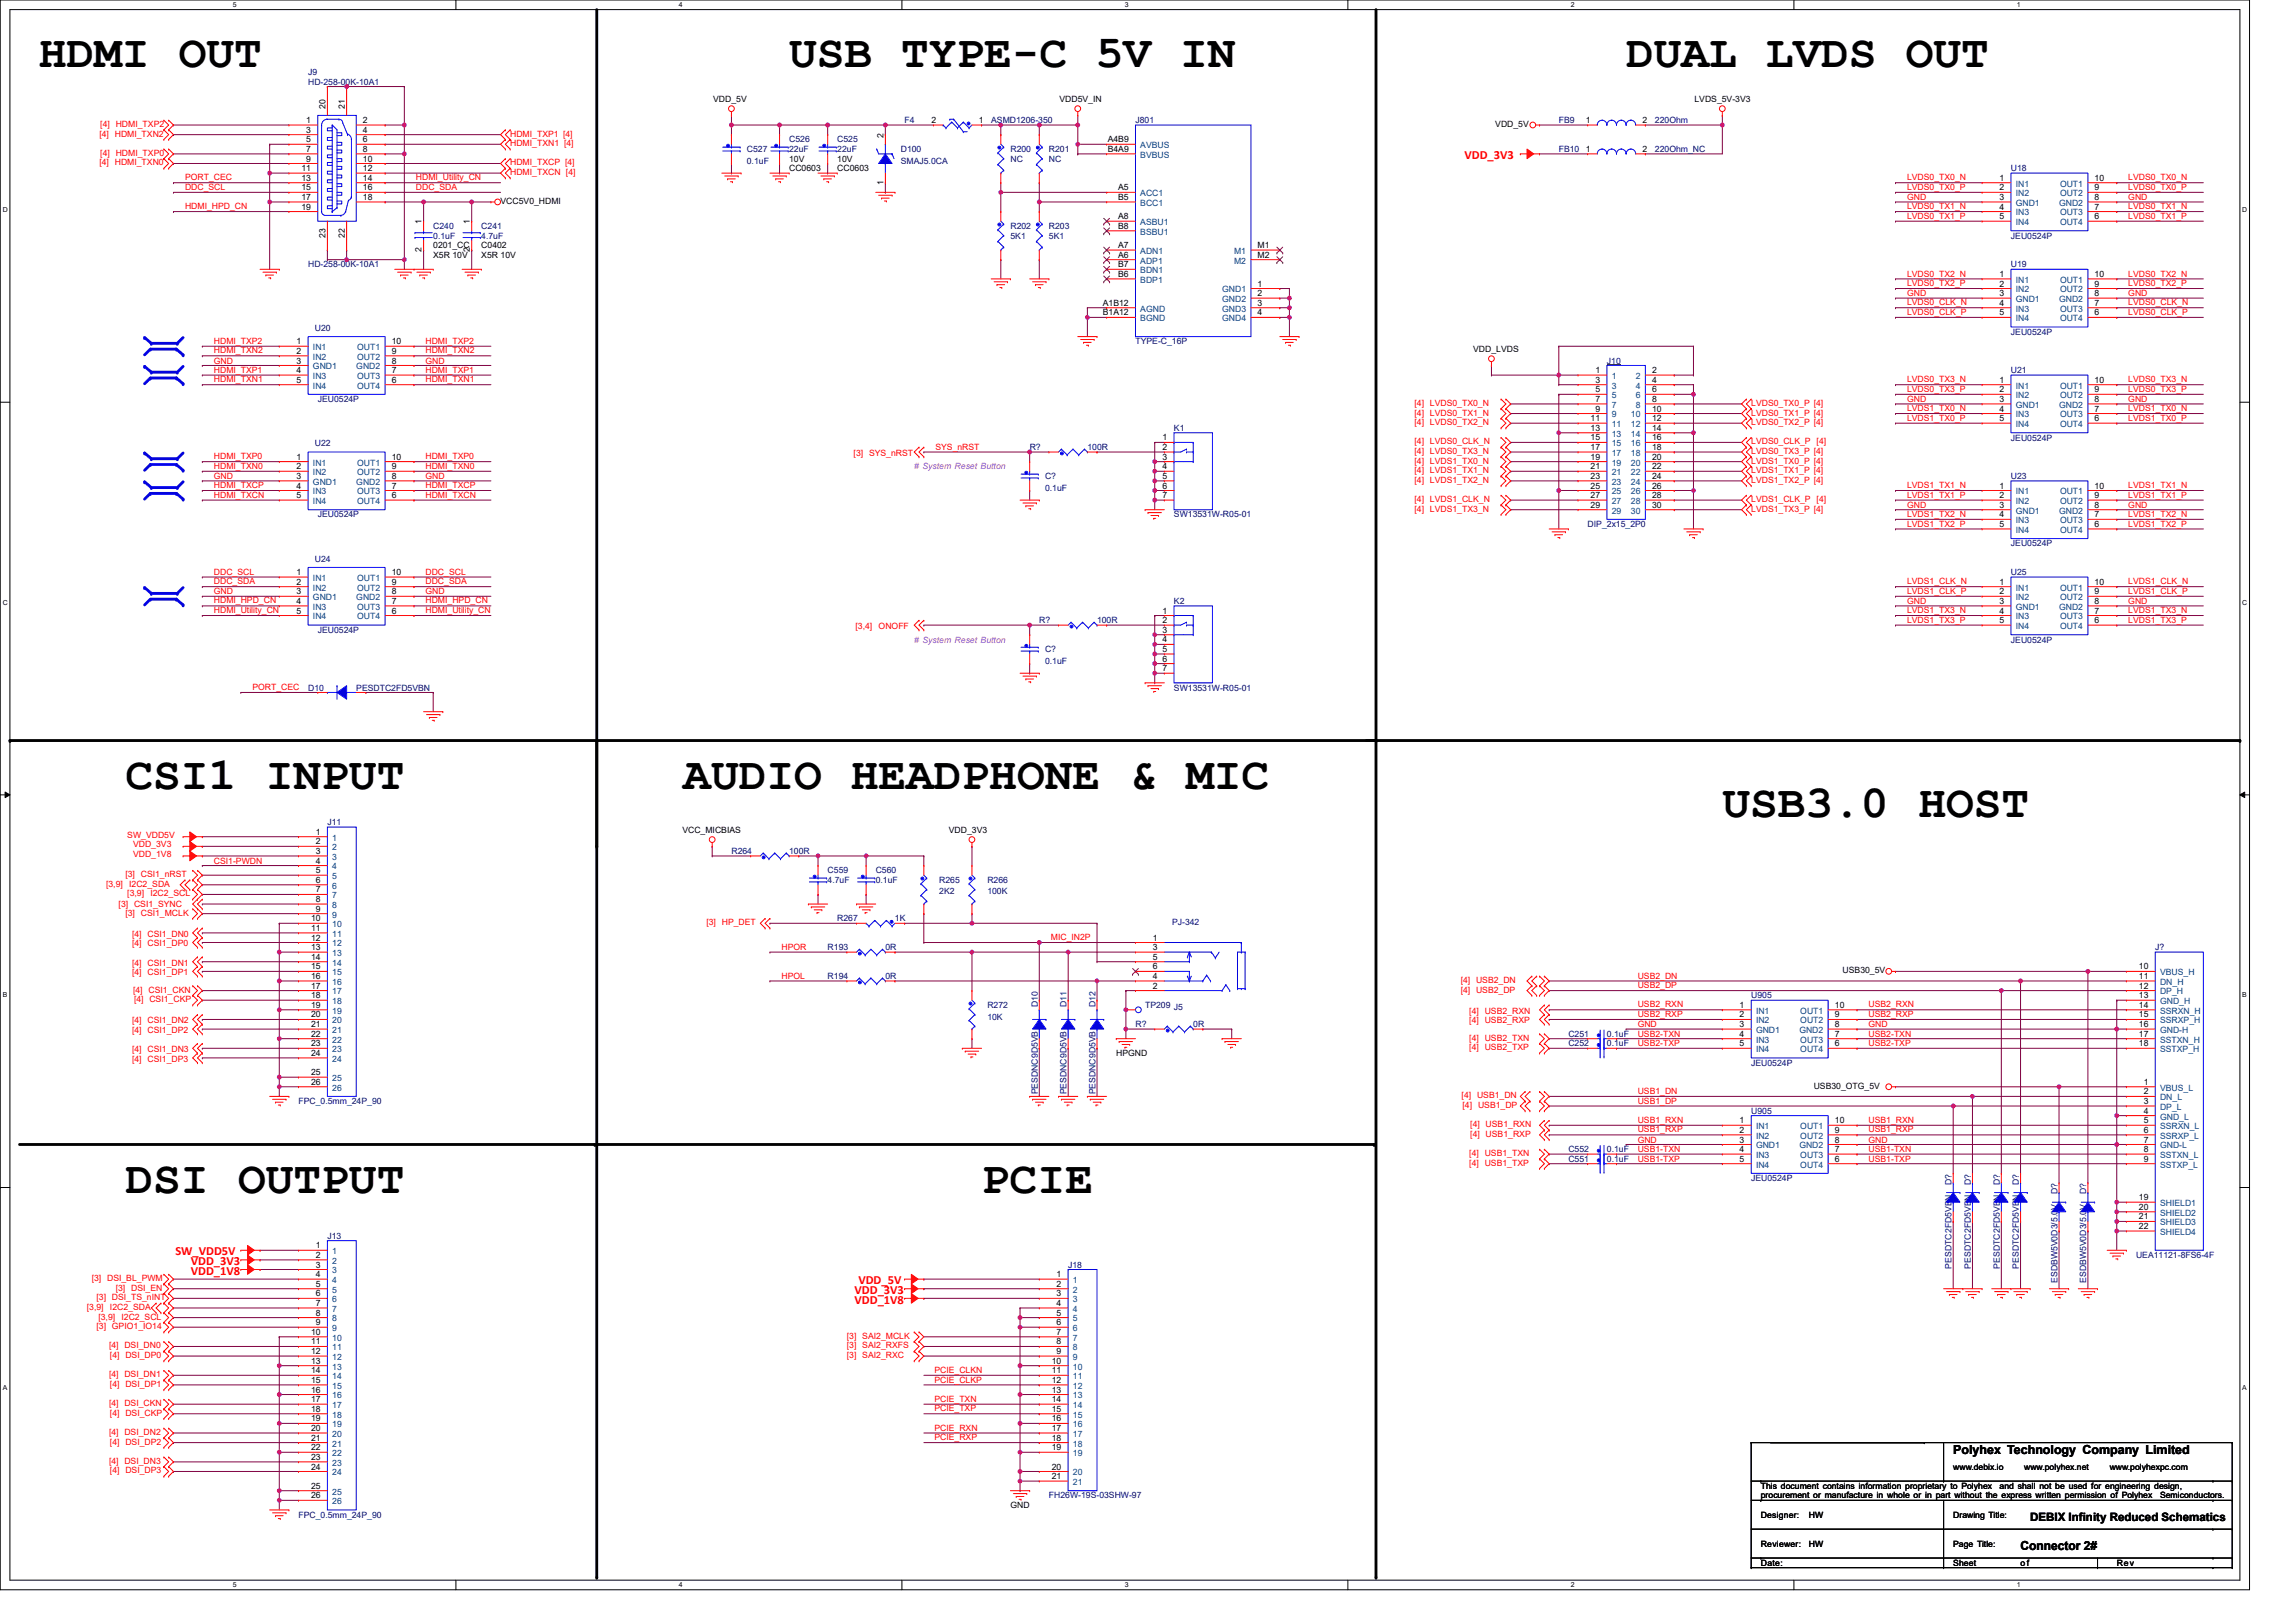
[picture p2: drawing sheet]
<svg xmlns="http://www.w3.org/2000/svg" width="297mm" height="210mm" viewBox="0 0 297 210" stroke-linecap="round" stroke-linejoin="round" font-family="sans-serif">
<defs><g id="words">
<g font-size="6">
<text x="5" y="8.7">HDMI OUT</text>
<text x="102.1" y="8.7">USB TYPE-C 5V IN</text>
<text x="210.4" y="8.7">DUAL LVDS OUT</text>
<text x="16.2" y="102.1">CSI1 INPUT</text>
<text x="88.4" y="102.1">AUDIO HEADPHONE &amp; MIC</text>
<text x="222.8" y="105.8">USB3.0 HOST</text>
<text x="16.2" y="154.3">DSI OUTPUT</text>
<text x="127" y="154.3">PCIE</text>
</g>
<g font-size="1.6" fill="#f00">
<text x="189.5" y="20.6">VDD_3V3</text>
<text x="22.7" y="162.5">SW_VDD5V</text>
<text x="24.7" y="163.7">VDD_3V3</text>
<text x="24.7" y="165">VDD_1V8</text>
<text x="110.6" y="167.4">VDD_3V3</text>
<text x="111.1" y="166.2">VDD_5V</text>
<text x="110.6" y="168.7">VDD_1V8</text>
</g>
<g font-size="1.6">
<text x="252.7" y="188.2">Polyhex Technology Company Limited</text>
<text x="261.4" y="200.6">Connector 2#</text>
</g>
<text font-size="1.5" x="262.6" y="196.8">DEBIX Infinity Reduced Schematics</text>
<g font-size="1.1" fill="#000080">
<text x="39.9" y="9.7">J9</text>
<text x="39.9" y="11">HD-258-00K-10A1</text>
<text x="117" y="15.9">F4</text>
<text x="128.2" y="15.9">ASMD1206-350</text>
<text x="146.9" y="15.9">J801</text>
<text x="201.7" y="15.9">FB9</text>
<text x="214.1" y="15.9">220Ohm</text>
<text x="96.6" y="19.7">C527</text>
<text x="96.6" y="21.2">0.1uF</text>
<text x="102.1" y="18.4">C526</text>
<text x="102.1" y="19.7">22uF</text>
<text x="108.3" y="18.4">C525</text>
<text x="108.3" y="19.7">22uF</text>
<text x="116.5" y="19.7">D100</text>
<text x="116.5" y="21.2">SMAJ5.0CA</text>
<text x="130.7" y="19.7">R200</text>
<text x="130.7" y="20.9">NC</text>
<text x="135.7" y="19.7">R201</text>
<text x="135.7" y="20.9">NC</text>
<text x="201.7" y="19.7">FB10</text>
<text x="214.1" y="19.7">220Ohm_NC</text>
<text x="260.2" y="22.2">U18</text>
<text x="56" y="29.6">C240</text>
<text x="62.3" y="29.6">C241</text>
<text x="130.7" y="29.6">R202</text>
<text x="135.7" y="29.6">R203</text>
<text x="39.9" y="34.6">HD-258-00K-10A1</text>
<text x="56" y="30.9">0.1uF</text>
<text x="62.3" y="30.9">4.7uF</text>
<text x="130.7" y="30.9">5K1</text>
<text x="135.7" y="30.9">5K1</text>
<text x="260.2" y="30.9">JEU0524P</text>
<text x="260.2" y="34.6">U19</text>
<text x="40.7" y="42.8">U20</text>
<text x="146.9" y="44.6">TYPE-C_16P</text>
<text x="207.9" y="47.1">J10</text>
<text x="260.2" y="43.3">JEU0524P</text>
<text x="41.1" y="52">JEU0524P</text>
<text x="260.2" y="48.3">U21</text>
<text x="40.7" y="57.8">U22</text>
<text x="133.2" y="58.3">R?</text>
<text x="140.7" y="58.3">100R</text>
<text x="151.9" y="55.8">K1</text>
<text x="260.2" y="57">JEU0524P</text>
<text x="135.2" y="62">C?</text>
<text x="135.2" y="63.5">0.1uF</text>
<text x="260.2" y="62">U23</text>
<text x="41.1" y="67">JEU0524P</text>
<text x="151.9" y="67">SW13531W-R05-01</text>
<text x="205.4" y="68.2">DIP_2x15_2P0</text>
<text x="260.2" y="70.7">JEU0524P</text>
<text x="40.7" y="72.7">U24</text>
<text x="260.2" y="74.4">U25</text>
<text x="41.1" y="81.9">JEU0524P</text>
<text x="134.5" y="80.7">R?</text>
<text x="141.9" y="80.7">100R</text>
<text x="151.9" y="78.2">K2</text>
<text x="260.2" y="83.1">JEU0524P</text>
<text x="39.9" y="89.4">D10</text>
<text x="46.1" y="89.4">PESDTC2FD5VBN</text>
<text x="135.2" y="84.4">C?</text>
<text x="135.2" y="85.9">0.1uF</text>
<text x="151.9" y="89.4">SW13531W-R05-01</text>
<text x="42.4" y="106.8">J11</text>
<text x="94.6" y="110.5">R264</text>
<text x="102.1" y="110.5">100R</text>
<text x="107.1" y="113">C559</text>
<text x="113.3" y="113">C560</text>
<text x="107.1" y="114.3">4.7uF</text>
<text x="108.3" y="119.2">R267</text>
<text x="113.3" y="114.3">0.1uF</text>
<text x="115.8" y="119.2">1K</text>
<text x="121.5" y="114.3">R265</text>
<text x="121.5" y="115.8">2K2</text>
<text x="127.7" y="114.3">R266</text>
<text x="127.7" y="115.8">100K</text>
<text x="151.6" y="119.7">PJ-342</text>
<text x="107.1" y="123">R193</text>
<text x="114.5" y="123">0R</text>
<text x="278.8" y="123">J?</text>
<text x="107.1" y="126.7">R194</text>
<text x="114.5" y="126.7">0R</text>
<text x="127.7" y="130.4">R272</text>
<text x="127.7" y="131.9">10K</text>
<text x="134.2" y="130.3" transform="rotate(-90 134.2 130.3)">D10</text>
<text x="138" y="130.3" transform="rotate(-90 138 130.3)">D11</text>
<text x="141.7" y="130.3" transform="rotate(-90 141.7 130.3)">D12</text>
<text x="148.1" y="130.4">TP209 J5</text>
<text x="226.6" y="129.2">U905</text>
<text x="146.9" y="132.9">R?</text>
<text x="154.4" y="132.9">0R</text>
<text x="202.9" y="135.4">C252</text>
<text x="202.9" y="134.2">C251</text>
<text x="207.9" y="135.4">0.1uF</text>
<text x="207.9" y="134.2">0.1uF</text>
<text x="226.6" y="137.9">JEU0524P</text>
<text x="38.6" y="142.9">FPC_0.5mm_24P_90</text>
<text x="134.2" y="141.6" transform="rotate(-90 134.2 141.6)">PESDNC9D5VB</text>
<text x="138" y="141.6" transform="rotate(-90 138 141.6)">PESDNC9D5VB</text>
<text x="141.7" y="141.6" transform="rotate(-90 141.7 141.6)">PESDNC9D5VB</text>
<text x="202.9" y="149.1">C552</text>
<text x="207.9" y="149.1">0.1uF</text>
<text x="226.6" y="144.1">U905</text>
<text x="202.9" y="150.4">C551</text>
<text x="207.9" y="150.4">0.1uF</text>
<text x="226.6" y="152.8">JEU0524P</text>
<text x="252.5" y="153.3" transform="rotate(-90 252.5 153.3)">D?</text>
<text x="255" y="153.3" transform="rotate(-90 255 153.3)">D?</text>
<text x="258.7" y="153.3" transform="rotate(-90 258.7 153.3)">D?</text>
<text x="261.2" y="153.3" transform="rotate(-90 261.2 153.3)">D?</text>
<text x="266.2" y="154.6" transform="rotate(-90 266.2 154.6)">D?</text>
<text x="269.9" y="154.6" transform="rotate(-90 269.9 154.6)">D?</text>
<text x="42.4" y="160.3">J13</text>
<text x="138.2" y="164">J18</text>
<text x="252.5" y="164.2" transform="rotate(-90 252.5 164.2)">PESDTC2FD5VBN</text>
<text x="255" y="164.2" transform="rotate(-90 255 164.2)">PESDTC2FD5VBN</text>
<text x="258.7" y="164.2" transform="rotate(-90 258.7 164.2)">PESDTC2FD5VBN</text>
<text x="261.2" y="164.2" transform="rotate(-90 261.2 164.2)">PESDTC2FD5VBN</text>
<text x="266.2" y="166" transform="rotate(-90 266.2 166)">ESDBW5V0D3/5.0V</text>
<text x="269.9" y="166" transform="rotate(-90 269.9 166)">ESDBW5V0D3/5.0V</text>
<text x="276.3" y="162.8">UEA11121-8FS6-4F</text>
<text x="38.6" y="196.4">FPC_0.5mm_24P_90</text>
<text x="135.7" y="193.9">FH26W-19S-03SHW-97</text>
</g>
<g font-size="1.1" fill="#f00">
<text x="12.9" y="17.7">[4] HDMI_TXN2</text>
<text x="13" y="16.4">[4] HDMI_TXP2</text>
<text x="66" y="17.7">HDMI_TXP1 [4]</text>
<text x="12.9" y="21.4">[4] HDMI_TXN0</text>
<text x="13" y="20.2">[4] HDMI_TXP0</text>
<text x="23.9" y="23.3">PORT_CEC</text>
<text x="53.8" y="23.3">HDMI_Utility_CN</text>
<text x="66" y="18.9">HDMI_TXN1 [4]</text>
<text x="66" y="21.4">HDMI_TXCP [4]</text>
<text x="66" y="22.7">HDMI_TXCN [4]</text>
<text x="246.7" y="23.3">LVDS0_TX0_N</text>
<text x="275.3" y="23.3">LVDS0_TX0_N</text>
<text x="23.9" y="27.1">HDMI_HPD_CN</text>
<text x="23.9" y="24.6">DDC_SCL</text>
<text x="53.8" y="24.6">DDC_SDA</text>
<text x="246.7" y="24.6">LVDS0_TX0_P</text>
<text x="246.7" y="25.9">GND</text>
<text x="246.7" y="27.1">LVDS0_TX1_N</text>
<text x="246.7" y="28.3">LVDS0_TX1_P</text>
<text x="275.3" y="24.6">LVDS0_TX0_P</text>
<text x="275.3" y="25.9">GND</text>
<text x="275.3" y="27.1">LVDS0_TX1_N</text>
<text x="275.3" y="28.3">LVDS0_TX1_P</text>
<text x="246.7" y="35.8">LVDS0_TX2_N</text>
<text x="275.3" y="35.8">LVDS0_TX2_N</text>
<text x="246.7" y="37">LVDS0_TX2_P</text>
<text x="246.7" y="38.3">GND</text>
<text x="246.7" y="39.5">LVDS0_CLK_N</text>
<text x="246.7" y="40.8">LVDS0_CLK_P</text>
<text x="275.3" y="37">LVDS0_TX2_P</text>
<text x="275.3" y="38.3">GND</text>
<text x="275.3" y="39.5">LVDS0_CLK_N</text>
<text x="275.3" y="40.8">LVDS0_CLK_P</text>
<text x="27.7" y="45.7">HDMI_TXN2</text>
<text x="27.7" y="44.5">HDMI_TXP2</text>
<text x="27.7" y="47">GND</text>
<text x="55" y="47">GND</text>
<text x="55" y="44.5">HDMI_TXP2</text>
<text x="55" y="45.7">HDMI_TXN2</text>
<text x="27.7" y="48.2">HDMI_TXP1</text>
<text x="27.7" y="49.5">HDMI_TXN1</text>
<text x="55" y="48.2">HDMI_TXP1</text>
<text x="55" y="49.5">HDMI_TXN1</text>
<text x="183" y="52.5">[4] LVDS0_TX0_N</text>
<text x="183" y="53.8">[4] LVDS0_TX1_N</text>
<text x="226.6" y="53.8">LVDS0_TX1_P [4]</text>
<text x="226.6" y="52.5">LVDS0_TX0_P [4]</text>
<text x="246.7" y="49.5">LVDS0_TX3_N</text>
<text x="246.7" y="50.7">LVDS0_TX3_P</text>
<text x="246.7" y="52">GND</text>
<text x="246.7" y="53.2">LVDS1_TX0_N</text>
<text x="275.3" y="49.5">LVDS0_TX3_N</text>
<text x="275.3" y="50.7">LVDS0_TX3_P</text>
<text x="275.3" y="52">GND</text>
<text x="275.3" y="53.2">LVDS1_TX0_N</text>
<text x="27.7" y="59.4">HDMI_TXP0</text>
<text x="55" y="59.4">HDMI_TXP0</text>
<text x="110.4" y="59">[3] SYS_nRST</text>
<text x="121" y="58.2">SYS_nRST</text>
<text x="183" y="55">[4] LVDS0_TX2_N</text>
<text x="183" y="57.5">[4] LVDS0_CLK_N</text>
<text x="183" y="58.8">[4] LVDS0_TX3_N</text>
<text x="183" y="60">[4] LVDS1_TX0_N</text>
<text x="226.6" y="60">LVDS1_TX0_P [4]</text>
<text x="226.6" y="58.8">LVDS0_TX3_P [4]</text>
<text x="226.6" y="57.5">LVDS0_CLK_P [4]</text>
<text x="226.6" y="55">LVDS0_TX2_P [4]</text>
<text x="246.7" y="54.5">LVDS1_TX0_P</text>
<text x="275.3" y="54.5">LVDS1_TX0_P</text>
<text x="27.7" y="64.4">HDMI_TXCN</text>
<text x="27.7" y="60.7">HDMI_TXN0</text>
<text x="27.7" y="63.2">HDMI_TXCP</text>
<text x="27.7" y="62">GND</text>
<text x="55" y="60.7">HDMI_TXN0</text>
<text x="55" y="64.4">HDMI_TXCN</text>
<text x="55" y="62">GND</text>
<text x="55" y="63.2">HDMI_TXCP</text>
<text x="183" y="61.2">[4] LVDS1_TX1_N</text>
<text x="183" y="62.5">[4] LVDS1_TX2_N</text>
<text x="183" y="65">[4] LVDS1_CLK_N</text>
<text x="226.6" y="65">LVDS1_CLK_P [4]</text>
<text x="226.6" y="62.5">LVDS1_TX2_P [4]</text>
<text x="226.6" y="61.2">LVDS1_TX1_P [4]</text>
<text x="246.7" y="63.2">LVDS1_TX1_N</text>
<text x="246.7" y="64.4">LVDS1_TX1_P</text>
<text x="246.7" y="65.7">GND</text>
<text x="275.3" y="63.2">LVDS1_TX1_N</text>
<text x="275.3" y="64.4">LVDS1_TX1_P</text>
<text x="275.3" y="65.7">GND</text>
<text x="183" y="66.2">[4] LVDS1_TX3_N</text>
<text x="226.6" y="66.2">LVDS1_TX3_P [4]</text>
<text x="246.7" y="66.9">LVDS1_TX2_N</text>
<text x="246.7" y="68.1">LVDS1_TX2_P</text>
<text x="275.3" y="66.9">LVDS1_TX2_N</text>
<text x="275.3" y="68.1">LVDS1_TX2_P</text>
<text x="27.7" y="76.9">GND</text>
<text x="27.7" y="74.4">DDC_SCL</text>
<text x="27.7" y="75.6">DDC_SDA</text>
<text x="55" y="76.9">GND</text>
<text x="55" y="74.4">DDC_SCL</text>
<text x="55" y="75.6">DDC_SDA</text>
<text x="246.7" y="75.6">LVDS1_CLK_N</text>
<text x="246.7" y="76.9">LVDS1_CLK_P</text>
<text x="275.3" y="75.6">LVDS1_CLK_N</text>
<text x="275.3" y="76.9">LVDS1_CLK_P</text>
<text x="27.7" y="78.1">HDMI_HPD_CN</text>
<text x="27.7" y="79.3">HDMI_Utility_CN</text>
<text x="55" y="78.1">HDMI_HPD_CN</text>
<text x="55" y="79.3">HDMI_Utility_CN</text>
<text x="110.7" y="81.4">[3,4]</text>
<text x="113.7" y="81.4">ONOFF</text>
<text x="246.7" y="78.2">GND</text>
<text x="246.7" y="79.3">LVDS1_TX3_N</text>
<text x="246.7" y="80.6">LVDS1_TX3_P</text>
<text x="275.3" y="78.2">GND</text>
<text x="275.3" y="79.3">LVDS1_TX3_N</text>
<text x="275.3" y="80.6">LVDS1_TX3_P</text>
<text x="32.6" y="89.3">PORT_CEC</text>
<text x="16.2" y="113.5">[3] CSI1_nRST</text>
<text x="16.5" y="108.4">SW_VDD5V</text>
<text x="17.2" y="109.7">VDD_3V3</text>
<text x="17.2" y="110.9">VDD_1V8</text>
<text x="27.7" y="111.8">CSI1-PWDN</text>
<text x="13.7" y="114.8">[3,9]</text>
<text x="15.3" y="117.4">[3] CSI1_SYNC</text>
<text x="16.2" y="118.5">[3] CSI1_MCLK</text>
<text x="16.5" y="116">[3,9]</text>
<text x="16.7" y="114.8">I2C2_SDA</text>
<text x="19.5" y="116">I2C2_SCL</text>
<text x="91.4" y="119.7">[3] HP_DET</text>
<text x="17.1" y="121.2">[4] CSI1_DN0</text>
<text x="17.1" y="122.5">[4] CSI1_DP0</text>
<text x="17.1" y="125">[4] CSI1_DN1</text>
<text x="101.1" y="123">HPOR</text>
<text x="135.9" y="121.7">MIC_IN2P</text>
<text x="17.1" y="126.2">[4] CSI1_DP1</text>
<text x="17.2" y="128.4">[4] CSI1_CKN</text>
<text x="17.3" y="129.7">[4] CSI1_CKP</text>
<text x="101.1" y="126.7">HPOL</text>
<text x="189" y="128.4">[4] USB2_DP</text>
<text x="189" y="127.2">[4] USB2_DN</text>
<text x="190.1" y="131.2">[4] USB2_RXN</text>
<text x="211.9" y="131.6">USB2_RXP</text>
<text x="211.9" y="130.4">USB2_RXN</text>
<text x="211.9" y="127.9">USB2_DP</text>
<text x="211.9" y="126.6">USB2_DN</text>
<text x="241.7" y="131.6">USB2_RXP</text>
<text x="241.7" y="130.4">USB2_RXN</text>
<text x="17.1" y="133.7">[4] CSI1_DP2</text>
<text x="17.1" y="132.4">[4] CSI1_DN2</text>
<text x="17.1" y="137.4">[4] CSI1_DP3</text>
<text x="17.1" y="136.2">[4] CSI1_DN3</text>
<text x="190.1" y="135.9">[4] USB2_TXP</text>
<text x="190.1" y="134.7">[4] USB2_TXN</text>
<text x="190.1" y="132.4">[4] USB2_RXP</text>
<text x="211.9" y="134.2">USB2-TXN</text>
<text x="211.9" y="135.4">USB2-TXP</text>
<text x="211.9" y="132.9">GND</text>
<text x="241.7" y="134.2">USB2-TXN</text>
<text x="241.7" y="135.4">USB2-TXP</text>
<text x="241.7" y="132.9">GND</text>
<text x="189.1" y="142.1">[4] USB1_DN</text>
<text x="189.2" y="143.4">[4] USB1_DP</text>
<text x="211.9" y="142.8">USB1_DP</text>
<text x="211.9" y="141.6">USB1_DN</text>
<text x="190.1" y="149.6">[4] USB1_TXN</text>
<text x="190.2" y="147.1">[4] USB1_RXP</text>
<text x="190.2" y="145.9">[4] USB1_RXN</text>
<text x="211.9" y="145.3">USB1_RXN</text>
<text x="211.9" y="146.6">USB1_RXP</text>
<text x="211.9" y="149.1">USB1-TXN</text>
<text x="211.9" y="147.9">GND</text>
<text x="241.7" y="145.3">USB1_RXN</text>
<text x="241.7" y="146.6">USB1_RXP</text>
<text x="241.7" y="149.1">USB1-TXN</text>
<text x="241.7" y="147.9">GND</text>
<text x="190.1" y="150.9">[4] USB1_TXP</text>
<text x="211.9" y="150.3">USB1-TXP</text>
<text x="241.7" y="150.3">USB1-TXP</text>
<text x="11.9" y="165.8">[3] DSI_BL_PWM</text>
<text x="15" y="167">[3] DSI_EN</text>
<text x="11.2" y="169.5">[3,9]</text>
<text x="12.5" y="168.3">[3] DSI_TS_nINT</text>
<text x="12.5" y="172">[3] GPIO1_IO14</text>
<text x="12.7" y="170.8">[3,9]</text>
<text x="14.2" y="169.5">I2C2_SDA</text>
<text x="15.7" y="170.8">I2C2_SCL</text>
<text x="109.6" y="173.3">[3] SAI2_MCLK</text>
<text x="14.1" y="178.2">[4] DSI_DN1</text>
<text x="14.1" y="174.5">[4] DSI_DN0</text>
<text x="14.2" y="179.5">[4] DSI_DP1</text>
<text x="14.2" y="175.7">[4] DSI_DP0</text>
<text x="109.6" y="174.5">[3] SAI2_RXFS</text>
<text x="109.6" y="175.7">[3] SAI2_RXC</text>
<text x="120.9" y="177.7">PCIE_CLKN</text>
<text x="120.9" y="178.9">PCIE_CLKP</text>
<text x="14.1" y="182">[4] DSI_CKN</text>
<text x="14.1" y="185.7">[4] DSI_DN2</text>
<text x="14.2" y="183.2">[4] DSI_CKP</text>
<text x="120.9" y="181.4">PCIE_TXN</text>
<text x="120.9" y="182.6">PCIE_TXP</text>
<text x="120.9" y="185.1">PCIE_RXN</text>
<text x="14.1" y="189.4">[4] DSI_DN3</text>
<text x="14.2" y="186.9">[4] DSI_DP2</text>
<text x="14.2" y="190.7">[4] DSI_DP3</text>
<text x="120.9" y="186.4">PCIE_RXP</text>
</g>
<g font-size="1.1">
<text x="39.6" y="15.9">1</text>
<text x="39.6" y="17.2">3</text>
<text x="42.1" y="14.1" transform="rotate(-90 42.1 14.1)">20</text>
<text x="44.6" y="14.1" transform="rotate(-90 44.6 14.1)">21</text>
<text x="47" y="15.9">2</text>
<text x="47" y="17.2">4</text>
<text x="92.3" y="13.2">VDD_5V</text>
<text x="114.3" y="17.8" transform="rotate(-90 114.3 17.8)">2</text>
<text x="120.5" y="15.9">2</text>
<text x="126.6" y="15.9">1</text>
<text x="137.1" y="13.2">VDD5V_IN</text>
<text x="193.4" y="16.4">VDD_5V</text>
<text x="205.2" y="15.9">1</text>
<text x="212.5" y="15.9">2</text>
<text x="219.2" y="13.2">LVDS_5V-3V3</text>
<text x="39" y="22.1">11</text>
<text x="39" y="23.4">13</text>
<text x="39.6" y="18.4">5</text>
<text x="39.6" y="19.7">7</text>
<text x="39.6" y="20.9">9</text>
<text x="47" y="18.4">6</text>
<text x="47" y="19.7">8</text>
<text x="47" y="20.9">10</text>
<text x="47" y="22.1">12</text>
<text x="47" y="23.4">14</text>
<text x="102.1" y="20.9">10V</text>
<text x="102.1" y="22.2">CC0603</text>
<text x="108.3" y="20.9">10V</text>
<text x="108.3" y="22.2">CC0603</text>
<text x="114.3" y="23.9" transform="rotate(-90 114.3 23.9)">1</text>
<text x="143.3" y="18.4">A4B9</text>
<text x="143.3" y="19.7">B4A9</text>
<text x="205.2" y="19.7">1</text>
<text x="212.5" y="19.7">2</text>
<text x="258.7" y="23.4">1</text>
<text x="271" y="23.4">10</text>
<text x="39" y="24.6">15</text>
<text x="39" y="25.9">17</text>
<text x="39" y="27.1">19</text>
<text x="47" y="24.6">16</text>
<text x="47" y="25.9">18</text>
<text x="54.5" y="29" transform="rotate(-90 54.5 29)">1</text>
<text x="60.8" y="29" transform="rotate(-90 60.8 29)">1</text>
<text x="64.8" y="26.4">VCC5V0_HDMI</text>
<text x="144.7" y="24.6">A5</text>
<text x="144.7" y="28.4">A8</text>
<text x="144.7" y="25.9">B5</text>
<text x="144.7" y="29.6">B8</text>
<text x="258.7" y="24.6">2</text>
<text x="258.7" y="25.9">3</text>
<text x="258.7" y="27.1">4</text>
<text x="258.7" y="28.4">5</text>
<text x="271" y="28.4">6</text>
<text x="271" y="27.1">7</text>
<text x="271" y="25.9">8</text>
<text x="271" y="24.6">9</text>
<text x="42.1" y="30.7" transform="rotate(-90 42.1 30.7)">23</text>
<text x="44.6" y="30.7" transform="rotate(-90 44.6 30.7)">22</text>
<text x="54.5" y="32.6" transform="rotate(-90 54.5 32.6)">2</text>
<text x="56" y="32.1">0201_CC</text>
<text x="56" y="33.4">X5R 10V</text>
<text x="60.8" y="32.6" transform="rotate(-90 60.8 32.6)">2</text>
<text x="62.3" y="32.1">C0402</text>
<text x="62.3" y="33.4">X5R 10V</text>
<text x="144.7" y="33.4">A6</text>
<text x="144.7" y="32.1">A7</text>
<text x="144.7" y="35.8">B6</text>
<text x="144.7" y="34.6">B7</text>
<text x="162.7" y="32.1">M1</text>
<text x="162.7" y="33.4">M2</text>
<text x="258.7" y="35.8">1</text>
<text x="271" y="35.8">10</text>
<text x="142.7" y="39.6">A1B12</text>
<text x="142.7" y="40.8">B1A12</text>
<text x="162.7" y="37.1">1</text>
<text x="162.7" y="38.3">2</text>
<text x="162.7" y="39.6">3</text>
<text x="162.7" y="40.8">4</text>
<text x="258.7" y="37.1">2</text>
<text x="258.7" y="38.3">3</text>
<text x="258.7" y="39.6">4</text>
<text x="258.7" y="40.8">5</text>
<text x="271" y="40.8">6</text>
<text x="271" y="39.6">7</text>
<text x="271" y="38.3">8</text>
<text x="271" y="37.1">9</text>
<text x="38.4" y="44.6">1</text>
<text x="38.4" y="45.8">2</text>
<text x="38.4" y="47">3</text>
<text x="50.7" y="47">8</text>
<text x="50.7" y="45.8">9</text>
<text x="50.7" y="44.6">10</text>
<text x="190.6" y="45.6">VDD_LVDS</text>
<text x="38.4" y="48.3">4</text>
<text x="38.4" y="49.5">5</text>
<text x="50.7" y="49.5">6</text>
<text x="50.7" y="48.3">7</text>
<text x="206.4" y="48.3">1</text>
<text x="206.4" y="49.5">3</text>
<text x="206.4" y="50.8">5</text>
<text x="206.4" y="52">7</text>
<text x="206.4" y="53.3">9</text>
<text x="213.7" y="48.3">2</text>
<text x="213.7" y="49.5">4</text>
<text x="213.7" y="50.8">6</text>
<text x="213.7" y="52">8</text>
<text x="213.7" y="53.3">10</text>
<text x="258.7" y="49.5">1</text>
<text x="258.7" y="50.8">2</text>
<text x="258.7" y="52">3</text>
<text x="258.7" y="53.3">4</text>
<text x="271" y="53.3">7</text>
<text x="271" y="52">8</text>
<text x="271" y="50.8">9</text>
<text x="271" y="49.5">10</text>
<text x="38.4" y="59.5">1</text>
<text x="50.7" y="59.5">10</text>
<text x="150.4" y="57">1</text>
<text x="150.4" y="58.2">2</text>
<text x="150.4" y="59.5">3</text>
<text x="205.8" y="54.5">11</text>
<text x="205.8" y="55.8">13</text>
<text x="205.8" y="57">15</text>
<text x="205.8" y="58.2">17</text>
<text x="205.8" y="59.5">19</text>
<text x="213.7" y="54.5">12</text>
<text x="213.7" y="55.8">14</text>
<text x="213.7" y="57">16</text>
<text x="213.7" y="58.2">18</text>
<text x="213.7" y="59.5">20</text>
<text x="258.7" y="54.5">5</text>
<text x="271" y="54.5">6</text>
<text x="38.4" y="60.7">2</text>
<text x="38.4" y="62">3</text>
<text x="38.4" y="63.2">4</text>
<text x="38.4" y="64.5">5</text>
<text x="50.7" y="64.5">6</text>
<text x="50.7" y="63.2">7</text>
<text x="50.7" y="62">8</text>
<text x="50.7" y="60.7">9</text>
<text x="150.4" y="60.7">4</text>
<text x="150.4" y="62">5</text>
<text x="150.4" y="63.2">6</text>
<text x="150.4" y="64.5">7</text>
<text x="205.8" y="60.7">21</text>
<text x="205.8" y="62">23</text>
<text x="205.8" y="63.2">25</text>
<text x="205.8" y="64.5">27</text>
<text x="205.8" y="65.7">29</text>
<text x="213.7" y="60.7">22</text>
<text x="213.7" y="62">24</text>
<text x="213.7" y="63.2">26</text>
<text x="213.7" y="64.5">28</text>
<text x="213.7" y="65.7">30</text>
<text x="258.7" y="63.2">1</text>
<text x="258.7" y="64.5">2</text>
<text x="258.7" y="65.7">3</text>
<text x="271" y="65.7">8</text>
<text x="271" y="64.5">9</text>
<text x="271" y="63.2">10</text>
<text x="258.7" y="67">4</text>
<text x="258.7" y="68.2">5</text>
<text x="271" y="68.2">6</text>
<text x="271" y="67">7</text>
<text x="38.4" y="74.4">1</text>
<text x="38.4" y="75.7">2</text>
<text x="38.4" y="76.9">3</text>
<text x="50.7" y="76.9">8</text>
<text x="50.7" y="75.7">9</text>
<text x="50.7" y="74.4">10</text>
<text x="258.7" y="75.7">1</text>
<text x="258.7" y="76.9">2</text>
<text x="271" y="76.9">9</text>
<text x="271" y="75.7">10</text>
<text x="38.4" y="78.2">4</text>
<text x="38.4" y="79.4">5</text>
<text x="50.7" y="79.4">6</text>
<text x="50.7" y="78.2">7</text>
<text x="150.4" y="79.4">1</text>
<text x="150.4" y="80.6">2</text>
<text x="150.4" y="81.9">3</text>
<text x="150.4" y="83.1">4</text>
<text x="258.7" y="78.2">3</text>
<text x="258.7" y="79.4">4</text>
<text x="258.7" y="80.6">5</text>
<text x="271" y="80.6">6</text>
<text x="271" y="79.4">7</text>
<text x="271" y="78.2">8</text>
<text x="150.4" y="84.4">5</text>
<text x="150.4" y="85.6">6</text>
<text x="150.4" y="86.9">7</text>
<text x="88.3" y="107.8">VCC_MICBIAS</text>
<text x="122.8" y="107.8">VDD_3V3</text>
<text x="40.9" y="108">1</text>
<text x="40.9" y="109.3">2</text>
<text x="40.9" y="110.5">3</text>
<text x="40.9" y="111.8">4</text>
<text x="40.9" y="113">5</text>
<text x="40.2" y="119.2">10</text>
<text x="40.9" y="114.2">6</text>
<text x="40.9" y="115.5">7</text>
<text x="40.9" y="116.7">8</text>
<text x="40.9" y="118">9</text>
<text x="40.2" y="120.5">11</text>
<text x="40.2" y="121.7">12</text>
<text x="40.2" y="123">13</text>
<text x="40.2" y="124.2">14</text>
<text x="40.2" y="125.5">15</text>
<text x="149.1" y="121.7">1</text>
<text x="149.1" y="123">3</text>
<text x="149.1" y="124.2">5</text>
<text x="149.1" y="125.5">6</text>
<text x="238.4" y="126">USB30_5V</text>
<text x="276.7" y="125.5">10</text>
<text x="40.2" y="126.7">16</text>
<text x="40.2" y="127.9">17</text>
<text x="40.2" y="129.2">18</text>
<text x="40.2" y="130.4">19</text>
<text x="40.2" y="131.7">20</text>
<text x="149.1" y="127.9">2</text>
<text x="149.1" y="126.7">4</text>
<text x="225.1" y="130.4">1</text>
<text x="225.1" y="131.7">2</text>
<text x="237.4" y="131.7">9</text>
<text x="237.4" y="130.4">10</text>
<text x="276.7" y="126.7">11</text>
<text x="276.7" y="127.9">12</text>
<text x="276.7" y="129.2">13</text>
<text x="276.7" y="130.4">14</text>
<text x="276.7" y="131.7">15</text>
<text x="40.2" y="132.9">21</text>
<text x="40.2" y="134.2">22</text>
<text x="40.2" y="135.4">23</text>
<text x="40.2" y="136.7">24</text>
<text x="144.4" y="136.7">HPGND</text>
<text x="225.1" y="132.9">3</text>
<text x="225.1" y="134.2">4</text>
<text x="225.1" y="135.4">5</text>
<text x="237.4" y="135.4">6</text>
<text x="237.4" y="134.2">7</text>
<text x="237.4" y="132.9">8</text>
<text x="276.7" y="132.9">16</text>
<text x="276.7" y="134.2">17</text>
<text x="276.7" y="135.4">18</text>
<text x="40.2" y="139.1">25</text>
<text x="40.2" y="140.4">26</text>
<text x="234.6" y="140.9">USB30_OTG_5V</text>
<text x="277.3" y="140.4">1</text>
<text x="277.3" y="141.6">2</text>
<text x="277.3" y="142.9">3</text>
<text x="225.1" y="145.4">1</text>
<text x="225.1" y="146.6">2</text>
<text x="225.1" y="147.9">3</text>
<text x="225.1" y="149.1">4</text>
<text x="237.4" y="149.1">7</text>
<text x="237.4" y="147.9">8</text>
<text x="237.4" y="146.6">9</text>
<text x="237.4" y="145.4">10</text>
<text x="277.3" y="144.1">4</text>
<text x="277.3" y="145.4">5</text>
<text x="277.3" y="146.6">6</text>
<text x="277.3" y="147.9">7</text>
<text x="277.3" y="149.1">8</text>
<text x="225.1" y="150.3">5</text>
<text x="237.4" y="150.3">6</text>
<text x="276.7" y="155.3">19</text>
<text x="277.3" y="150.3">9</text>
<text x="40.9" y="161.5">1</text>
<text x="276.7" y="156.6">20</text>
<text x="276.7" y="157.8">21</text>
<text x="276.7" y="159.1">22</text>
<text x="40.9" y="162.8">2</text>
<text x="40.9" y="164">3</text>
<text x="40.9" y="165.3">4</text>
<text x="40.9" y="166.5">5</text>
<text x="40.9" y="167.8">6</text>
<text x="136.7" y="165.3">1</text>
<text x="136.7" y="166.5">2</text>
<text x="136.7" y="167.8">3</text>
<text x="40.2" y="172.7">10</text>
<text x="40.2" y="174">11</text>
<text x="40.9" y="169">7</text>
<text x="40.9" y="170.3">8</text>
<text x="40.9" y="171.5">9</text>
<text x="136.7" y="169">4</text>
<text x="136.7" y="170.3">5</text>
<text x="136.7" y="171.5">6</text>
<text x="136.7" y="172.7">7</text>
<text x="136.7" y="174">8</text>
<text x="40.2" y="175.2">12</text>
<text x="40.2" y="176.5">13</text>
<text x="40.2" y="177.7">14</text>
<text x="40.2" y="179">15</text>
<text x="136.1" y="176.5">10</text>
<text x="136.1" y="177.7">11</text>
<text x="136.1" y="179">12</text>
<text x="136.7" y="175.2">9</text>
<text x="40.2" y="180.2">16</text>
<text x="40.2" y="181.5">17</text>
<text x="40.2" y="182.7">18</text>
<text x="40.2" y="183.9">19</text>
<text x="40.2" y="185.2">20</text>
<text x="136.1" y="180.2">13</text>
<text x="136.1" y="181.5">14</text>
<text x="136.1" y="182.7">15</text>
<text x="136.1" y="183.9">16</text>
<text x="136.1" y="185.2">17</text>
<text x="40.2" y="186.4">21</text>
<text x="40.2" y="187.7">22</text>
<text x="40.2" y="188.9">23</text>
<text x="40.2" y="190.2">24</text>
<text x="136.1" y="186.4">18</text>
<text x="136.1" y="187.7">19</text>
<text x="136.1" y="190.2">20</text>
<text x="136.1" y="191.4">21</text>
<text x="252.7" y="190.2">www.debix.io</text>
<text x="261.9" y="190.2">www.polyhex.net</text>
<text x="272.9" y="190.2">www.polyhexpc.com</text>
<text x="40.2" y="192.7">25</text>
<text x="40.2" y="193.9">26</text>
<text x="130.7" y="195.2">GND</text>
<text x="227.8" y="193.9">procurement or manufacture in whole or in part without the express written permission of Polyhex</text>
<text x="227.8" y="192.7">This document contains information proprietary to Polyhex</text>
<text x="227.8" y="196.4">Designer:</text>
<text x="234" y="196.4">HW</text>
<text x="252.7" y="196.4">Drawing Title:</text>
<text x="258.7" y="192.7">and shall not be used for engineering design,</text>
<text x="279.5" y="193.9">Semiconductors.</text>
<text x="227.8" y="202.6">Date:</text>
<text x="227.8" y="200.1">Reviewer:</text>
<text x="234" y="200.1">HW</text>
<text x="252.7" y="202.6">Sheet</text>
<text x="252.7" y="200.1">Page Title:</text>
<text x="261.4" y="202.6">of</text>
<text x="273.9" y="202.6">Rev</text>
</g>
<g font-size="1.1" fill="#004080">
<text x="147.5" y="19.2">AVBUS</text>
<text x="147.5" y="20.4">BVBUS</text>
<text x="147.5" y="25.4">ACC1</text>
<text x="147.5" y="29.1">ASBU1</text>
<text x="147.5" y="26.6">BCC1</text>
<text x="260.8" y="24.1">IN1</text>
<text x="260.8" y="25.4">IN2</text>
<text x="260.8" y="26.6">GND1</text>
<text x="260.8" y="27.9">IN3</text>
<text x="260.8" y="29.1">IN4</text>
<text x="266.4" y="26.6">GND2</text>
<text x="266.5" y="29.1">OUT4</text>
<text x="266.5" y="27.9">OUT3</text>
<text x="266.5" y="25.4">OUT2</text>
<text x="266.5" y="24.1">OUT1</text>
<text x="147.5" y="34.1">ADP1</text>
<text x="147.5" y="32.9">ADN1</text>
<text x="147.5" y="35.4">BDN1</text>
<text x="147.5" y="30.4">BSBU1</text>
<text x="159.7" y="32.9">M1</text>
<text x="159.7" y="34.1">M2</text>
<text x="147.5" y="40.3">AGND</text>
<text x="147.5" y="41.6">BGND</text>
<text x="147.5" y="36.6">BDP1</text>
<text x="158.1" y="37.8">GND1</text>
<text x="158.1" y="39.1">GND2</text>
<text x="158.1" y="40.3">GND3</text>
<text x="158.1" y="41.6">GND4</text>
<text x="260.8" y="36.6">IN1</text>
<text x="260.8" y="37.8">IN2</text>
<text x="260.8" y="39.1">GND1</text>
<text x="260.8" y="40.3">IN3</text>
<text x="260.8" y="41.6">IN4</text>
<text x="266.4" y="39.1">GND2</text>
<text x="266.5" y="41.6">OUT4</text>
<text x="266.5" y="40.3">OUT3</text>
<text x="266.5" y="37.8">OUT2</text>
<text x="266.5" y="36.6">OUT1</text>
<text x="40.5" y="45.3">IN1</text>
<text x="40.5" y="46.6">IN2</text>
<text x="40.5" y="47.8">GND1</text>
<text x="46.1" y="47.8">GND2</text>
<text x="46.2" y="46.6">OUT2</text>
<text x="46.2" y="45.3">OUT1</text>
<text x="40.5" y="49">IN3</text>
<text x="40.5" y="50.3">IN4</text>
<text x="46.2" y="50.3">OUT4</text>
<text x="46.2" y="49">OUT3</text>
<text x="208.5" y="49">1</text>
<text x="208.5" y="50.3">3</text>
<text x="208.5" y="51.5">5</text>
<text x="208.5" y="52.8">7</text>
<text x="211.6" y="49">2</text>
<text x="211.6" y="50.3">4</text>
<text x="211.6" y="51.5">6</text>
<text x="211.6" y="52.8">8</text>
<text x="260.8" y="50.3">IN1</text>
<text x="260.8" y="51.5">IN2</text>
<text x="260.8" y="52.8">GND1</text>
<text x="266.4" y="52.8">GND2</text>
<text x="266.5" y="51.5">OUT2</text>
<text x="266.5" y="50.3">OUT1</text>
<text x="208.5" y="54">9</text>
<text x="208.5" y="55.3">11</text>
<text x="208.5" y="56.5">13</text>
<text x="208.5" y="57.8">15</text>
<text x="208.5" y="59">17</text>
<text x="211" y="54">10</text>
<text x="211" y="55.3">12</text>
<text x="211" y="56.5">14</text>
<text x="211" y="57.8">16</text>
<text x="211" y="59">18</text>
<text x="260.8" y="54">IN3</text>
<text x="260.8" y="55.3">IN4</text>
<text x="266.5" y="55.3">OUT4</text>
<text x="266.5" y="54">OUT3</text>
<text x="40.5" y="60.2">IN1</text>
<text x="40.5" y="61.5">IN2</text>
<text x="40.5" y="62.7">GND1</text>
<text x="40.5" y="64">IN3</text>
<text x="40.5" y="65.2">IN4</text>
<text x="46.1" y="62.7">GND2</text>
<text x="46.2" y="65.2">OUT4</text>
<text x="46.2" y="64">OUT3</text>
<text x="46.2" y="61.5">OUT2</text>
<text x="46.2" y="60.2">OUT1</text>
<text x="208.5" y="60.2">19</text>
<text x="208.5" y="61.5">21</text>
<text x="208.5" y="62.7">23</text>
<text x="208.5" y="64">25</text>
<text x="208.5" y="65.2">27</text>
<text x="211" y="60.2">20</text>
<text x="211" y="61.5">22</text>
<text x="211" y="62.7">24</text>
<text x="211" y="64">26</text>
<text x="211" y="65.2">28</text>
<text x="260.8" y="64">IN1</text>
<text x="260.8" y="65.2">IN2</text>
<text x="266.5" y="65.2">OUT2</text>
<text x="266.5" y="64">OUT1</text>
<text x="208.5" y="66.5">29</text>
<text x="211" y="66.5">30</text>
<text x="260.8" y="66.5">GND1</text>
<text x="260.8" y="67.7">IN3</text>
<text x="260.8" y="69">IN4</text>
<text x="266.4" y="66.5">GND2</text>
<text x="266.5" y="69">OUT4</text>
<text x="266.5" y="67.7">OUT3</text>
<text x="40.5" y="75.2">IN1</text>
<text x="40.5" y="76.4">IN2</text>
<text x="40.5" y="77.7">GND1</text>
<text x="46.1" y="77.7">GND2</text>
<text x="46.2" y="76.4">OUT2</text>
<text x="46.2" y="75.2">OUT1</text>
<text x="260.8" y="76.4">IN1</text>
<text x="260.8" y="77.7">IN2</text>
<text x="266.5" y="77.7">OUT2</text>
<text x="266.5" y="76.4">OUT1</text>
<text x="40.5" y="78.9">IN3</text>
<text x="40.5" y="80.2">IN4</text>
<text x="46.2" y="80.2">OUT4</text>
<text x="46.2" y="78.9">OUT3</text>
<text x="260.8" y="78.9">GND1</text>
<text x="260.8" y="80.2">IN3</text>
<text x="260.8" y="81.4">IN4</text>
<text x="266.4" y="78.9">GND2</text>
<text x="266.5" y="81.4">OUT4</text>
<text x="266.5" y="80.2">OUT3</text>
<text x="43" y="108.8">1</text>
<text x="43" y="110">2</text>
<text x="43" y="111.3">3</text>
<text x="43" y="112.5">4</text>
<text x="43" y="113.8">5</text>
<text x="43" y="115">6</text>
<text x="43" y="116.2">7</text>
<text x="43" y="117.5">8</text>
<text x="43" y="118.7">9</text>
<text x="43" y="120">10</text>
<text x="43" y="121.2">11</text>
<text x="43" y="122.5">12</text>
<text x="43" y="123.7">13</text>
<text x="43" y="125">14</text>
<text x="43" y="126.2">15</text>
<text x="43" y="127.5">16</text>
<text x="43" y="128.7">17</text>
<text x="43" y="129.9">18</text>
<text x="43" y="131.2">19</text>
<text x="227.2" y="131.2">IN1</text>
<text x="232.9" y="131.2">OUT1</text>
<text x="279.5" y="126.2">VBUS_H</text>
<text x="279.5" y="127.5">DN_H</text>
<text x="279.5" y="128.7">DP_H</text>
<text x="279.5" y="129.9">GND_H</text>
<text x="279.5" y="131.2">SSRXN_H</text>
<text x="43" y="132.4">20</text>
<text x="43" y="133.7">21</text>
<text x="43" y="134.9">22</text>
<text x="43" y="136.2">23</text>
<text x="43" y="137.4">24</text>
<text x="227.2" y="132.4">IN2</text>
<text x="227.2" y="133.7">GND1</text>
<text x="227.2" y="134.9">IN3</text>
<text x="227.2" y="136.2">IN4</text>
<text x="232.8" y="133.7">GND2</text>
<text x="232.9" y="136.2">OUT4</text>
<text x="232.9" y="134.9">OUT3</text>
<text x="232.9" y="132.4">OUT2</text>
<text x="279.5" y="132.4">SSRXP_H</text>
<text x="279.5" y="133.7">GND-H</text>
<text x="279.5" y="134.9">SSTXN_H</text>
<text x="279.5" y="136.2">SSTXP_H</text>
<text x="43" y="139.9">25</text>
<text x="43" y="141.1">26</text>
<text x="279.5" y="141.1">VBUS_L</text>
<text x="279.5" y="142.4">DN_L</text>
<text x="279.5" y="143.6">DP_L</text>
<text x="227.2" y="146.1">IN1</text>
<text x="227.2" y="147.4">IN2</text>
<text x="227.2" y="148.6">GND1</text>
<text x="227.2" y="149.9">IN3</text>
<text x="232.8" y="148.6">GND2</text>
<text x="232.9" y="149.9">OUT3</text>
<text x="232.9" y="147.4">OUT2</text>
<text x="232.9" y="146.1">OUT1</text>
<text x="279.5" y="144.9">GND_L</text>
<text x="279.5" y="146.1">SSRXN_L</text>
<text x="279.5" y="147.4">SSRXP_L</text>
<text x="279.5" y="148.6">GND-L</text>
<text x="279.5" y="149.9">SSTXN_L</text>
<text x="227.2" y="151.1">IN4</text>
<text x="232.9" y="151.1">OUT4</text>
<text x="279.5" y="151.1">SSTXP_L</text>
<text x="279.5" y="156.1">SHIELD1</text>
<text x="279.5" y="157.3">SHIELD2</text>
<text x="279.5" y="158.6">SHIELD3</text>
<text x="279.5" y="159.8">SHIELD4</text>
<text x="43" y="162.3">1</text>
<text x="43" y="163.5">2</text>
<text x="43" y="164.8">3</text>
<text x="43" y="166">4</text>
<text x="43" y="167.3">5</text>
<text x="138.8" y="166">1</text>
<text x="138.8" y="167.3">2</text>
<text x="43" y="168.5">6</text>
<text x="43" y="169.8">7</text>
<text x="43" y="171">8</text>
<text x="43" y="172.3">9</text>
<text x="43" y="173.5">10</text>
<text x="138.8" y="168.5">3</text>
<text x="138.8" y="169.8">4</text>
<text x="138.8" y="171">5</text>
<text x="138.8" y="172.3">6</text>
<text x="138.8" y="173.5">7</text>
<text x="43" y="174.7">11</text>
<text x="43" y="176">12</text>
<text x="43" y="177.2">13</text>
<text x="43" y="178.5">14</text>
<text x="43" y="179.7">15</text>
<text x="138.8" y="174.7">8</text>
<text x="138.8" y="176">9</text>
<text x="138.8" y="177.2">10</text>
<text x="138.8" y="178.5">11</text>
<text x="138.8" y="179.7">12</text>
<text x="43" y="181">16</text>
<text x="43" y="182.2">17</text>
<text x="43" y="183.5">18</text>
<text x="43" y="184.7">19</text>
<text x="43" y="185.9">20</text>
<text x="138.8" y="181">13</text>
<text x="138.8" y="182.2">14</text>
<text x="138.8" y="183.5">15</text>
<text x="138.8" y="184.7">16</text>
<text x="138.8" y="185.9">17</text>
<text x="43" y="187.2">21</text>
<text x="43" y="188.4">22</text>
<text x="43" y="189.7">23</text>
<text x="43" y="190.9">24</text>
<text x="138.8" y="187.2">18</text>
<text x="138.8" y="188.4">19</text>
<text x="138.8" y="190.9">20</text>
<text x="43" y="193.4">25</text>
<text x="43" y="194.7">26</text>
<text x="138.8" y="192.2">21</text>
</g>
<g font-size="1.1" fill="#f0f">
<text x="118.3" y="60.7"># System Reset Button</text>
<text x="118.3" y="83.1"># System Reset Button</text>
</g>
<g font-size=".9">
<text x="30.1" y=".9">5</text>
<text x="87.8" y=".9">4</text>
<text x="145.5" y=".9">3</text>
<text x="203.2" y=".9">2</text>
<text x="260.9" y=".9">1</text>
<text x=".4" y="27.4">D</text>
<text x="290.1" y="27.4">D</text>
<text x=".4" y="78.3">C</text>
<text x="290.1" y="78.3">C</text>
<text x=".4" y="129.1">B</text>
<text x="290.1" y="129.1">B</text>
<text x=".4" y="179.9">A</text>
<text x="290.1" y="179.9">A</text>
<text x="30.1" y="205.4">5</text>
<text x="87.8" y="205.4">4</text>
<text x="145.5" y="205.4">3</text>
<text x="203.2" y="205.4">2</text>
<text x="260.9" y="205.4">1</text>
</g>
</g></defs>
<path d="M0 0h291v205.7h-291zM1.3 1.2h288.5v203.3h-288.5z" fill="none" stroke="#000" stroke-width=".13"/>
<g fill="#fff">
<path d="M30.1 .1h.5v1h-.5z"/>
<path d="M30.1 204.6h.5v1h-.5z"/>
</g>
<path d="M59 0v1.2M59 204.5v1.2" fill="none" stroke="#000" stroke-width=".13"/>
<g fill="#fff">
<path d="M87.8 .1h.5v1h-.5z"/>
<path d="M87.8 204.6h.5v1h-.5z"/>
</g>
<path d="M116.7 0v1.2M116.7 204.5v1.2" fill="none" stroke="#000" stroke-width=".13"/>
<g fill="#fff">
<path d="M145.5 .1h.5v1h-.5z"/>
<path d="M145.5 204.6h.5v1h-.5z"/>
</g>
<path d="M174.4 0v1.2M174.4 204.5v1.2" fill="none" stroke="#000" stroke-width=".13"/>
<g fill="#fff">
<path d="M203.2 .1h.5v1h-.5z"/>
<path d="M203.2 204.6h.5v1h-.5z"/>
</g>
<path d="M232.1 0v1.2M232.1 204.5v1.2" fill="none" stroke="#000" stroke-width=".13"/>
<g fill="#fff">
<path d="M260.9 .1h.5v1h-.5z"/>
<path d="M260.9 204.6h.5v1h-.5z"/>
<path d="M.4 26.6h.6v1h-.6z"/>
<path d="M290.1 26.6h.6v1h-.6z"/>
<path d="M.4 77.5h.6v.9h-.6z"/>
<path d="M290.1 77.5h.6v.9h-.6z"/>
</g>
<path d="M0 52.1h1.3M289.8 52.1h1.2" fill="none" stroke="#000" stroke-width=".13"/>
<g fill="#fff">
<path d="M.4 128.3h.5v1h-.5z"/>
<path d="M290.1 128.3h.6v1h-.6z"/>
</g>
<path d="M0 102.9h1.3M.7 102.5l.6 .4-.6 .3zM289.8 102.9l.6-.4v.7zM289.8 102.9h1.2" fill="none" stroke="#000" stroke-width=".13"/>
<path d="M.7 102.5l.6 .4-.6 .3zM289.8 102.9l.6-.4v.7z" fill="#000"/>
<g fill="#fff">
<path d="M.3 179.1h.6v1h-.6z"/>
<path d="M290.1 179.1h.6v1h-.6z"/>
</g>
<path d="M0 153.7h1.3M289.8 153.7h1.2" fill="none" stroke="#000" stroke-width=".13"/>
<path d="M178 1.2v202.9M77.2 95.8v108.3M289.8 95.8h-288.5" fill="none" stroke="#000" stroke-width=".37"/>
<g fill="#000">
<circle cx="1.3" cy="95.8" r=".18"/>
<circle cx="178" cy="95.8" r=".18"/>
<circle cx="289.8" cy="95.8" r=".18"/>
<circle cx="77.2" cy="204.1" r=".18"/>
<circle cx="178" cy="204.1" r=".18"/>
</g>
<path d="M19.5 45.2l-.8 .7" fill="none" stroke="#00f" stroke-width=".37"/>
<circle cx="19.5" cy="45.2" r=".18" fill="#00f"/>
<path d="M22.8 45.2l.9 .7" fill="none" stroke="#00f" stroke-width=".37"/>
<circle cx="23.7" cy="45.9" r=".18" fill="#00f"/>
<path d="M19.6 45.2h3.2" fill="none" stroke="#00f" stroke-width=".37"/>
<circle cx="22.8" cy="45.2" r=".18" fill="#00f"/>
<path d="M23.7 43.7l-.8 .7" fill="none" stroke="#00f" stroke-width=".37"/>
<circle cx="22.9" cy="44.4" r=".18" fill="#00f"/>
<path d="M18.7 43.7l.9 .7" fill="none" stroke="#00f" stroke-width=".37"/>
<circle cx="18.7" cy="43.7" r=".18" fill="#00f"/>
<path d="M19.6 44.4h3.2" fill="none" stroke="#00f" stroke-width=".37"/>
<circle cx="19.6" cy="44.4" r=".18" fill="#00f"/>
<path d="M19.5 48.9l-.8 .8" fill="none" stroke="#00f" stroke-width=".37"/>
<circle cx="19.5" cy="48.9" r=".18" fill="#00f"/>
<path d="M22.8 48.9l.9 .8" fill="none" stroke="#00f" stroke-width=".37"/>
<circle cx="23.7" cy="49.7" r=".18" fill="#00f"/>
<path d="M19.6 48.9h3.2" fill="none" stroke="#00f" stroke-width=".37"/>
<circle cx="22.8" cy="48.9" r=".18" fill="#00f"/>
<path d="M23.7 47.4l-.8 .8" fill="none" stroke="#00f" stroke-width=".37"/>
<circle cx="22.9" cy="48.2" r=".18" fill="#00f"/>
<path d="M18.7 47.4l.9 .8" fill="none" stroke="#00f" stroke-width=".37"/>
<circle cx="18.7" cy="47.4" r=".18" fill="#00f"/>
<path d="M19.6 48.2h3.2" fill="none" stroke="#00f" stroke-width=".37"/>
<circle cx="19.6" cy="48.2" r=".18" fill="#00f"/>
<path d="M19.5 60.1l-.8 .8" fill="none" stroke="#00f" stroke-width=".37"/>
<circle cx="19.5" cy="60.1" r=".18" fill="#00f"/>
<path d="M22.8 60.1l.9 .8" fill="none" stroke="#00f" stroke-width=".37"/>
<circle cx="23.7" cy="60.9" r=".18" fill="#00f"/>
<path d="M19.6 60.1h3.2" fill="none" stroke="#00f" stroke-width=".37"/>
<circle cx="22.8" cy="60.1" r=".18" fill="#00f"/>
<path d="M23.7 58.6l-.8 .8" fill="none" stroke="#00f" stroke-width=".37"/>
<circle cx="22.9" cy="59.4" r=".18" fill="#00f"/>
<path d="M18.7 58.6l.9 .8" fill="none" stroke="#00f" stroke-width=".37"/>
<circle cx="18.7" cy="58.6" r=".18" fill="#00f"/>
<path d="M19.6 59.4h3.2" fill="none" stroke="#00f" stroke-width=".37"/>
<circle cx="19.6" cy="59.4" r=".18" fill="#00f"/>
<path d="M19.5 63.8l-.8 .8" fill="none" stroke="#00f" stroke-width=".37"/>
<circle cx="19.5" cy="63.8" r=".18" fill="#00f"/>
<path d="M22.8 63.8l.9 .8" fill="none" stroke="#00f" stroke-width=".37"/>
<circle cx="23.7" cy="64.6" r=".18" fill="#00f"/>
<path d="M19.6 63.8h3.2" fill="none" stroke="#00f" stroke-width=".37"/>
<circle cx="22.8" cy="63.8" r=".18" fill="#00f"/>
<path d="M23.7 62.4l-.8 .7" fill="none" stroke="#00f" stroke-width=".37"/>
<circle cx="22.9" cy="63.1" r=".18" fill="#00f"/>
<path d="M18.7 62.4l.9 .7" fill="none" stroke="#00f" stroke-width=".37"/>
<circle cx="18.7" cy="62.4" r=".18" fill="#00f"/>
<path d="M19.6 63.1h3.2" fill="none" stroke="#00f" stroke-width=".37"/>
<circle cx="19.6" cy="63.1" r=".18" fill="#00f"/>
<path d="M19.5 77.5l-.8 .8" fill="none" stroke="#00f" stroke-width=".37"/>
<circle cx="19.5" cy="77.5" r=".18" fill="#00f"/>
<path d="M22.8 77.5l.9 .8" fill="none" stroke="#00f" stroke-width=".37"/>
<circle cx="23.7" cy="78.3" r=".18" fill="#00f"/>
<path d="M19.6 77.5h3.2" fill="none" stroke="#00f" stroke-width=".37"/>
<circle cx="22.8" cy="77.5" r=".18" fill="#00f"/>
<path d="M23.7 76l-.8 .8" fill="none" stroke="#00f" stroke-width=".37"/>
<circle cx="22.9" cy="76.8" r=".18" fill="#00f"/>
<path d="M18.7 76l.9 .8" fill="none" stroke="#00f" stroke-width=".37"/>
<circle cx="18.7" cy="76" r=".18" fill="#00f"/>
<path d="M19.6 76.8h3.2" fill="none" stroke="#00f" stroke-width=".37"/>
<circle cx="19.6" cy="76.8" r=".18" fill="#00f"/>
<path d="M77.2 1.2v108.3M2.5 148.1h74.5M77.2 148.1h100.6" fill="none" stroke="#000" stroke-width=".37"/>
<g fill="#000">
<circle cx="77.2" cy="109.5" r=".18"/>
<circle cx="77" cy="148.1" r=".18"/>
<circle cx="177.8" cy="148.1" r=".18"/>
</g>
<g fill="none" stroke="#800040" stroke-width=".13">
<path d="M61 26.1h.1M61 26.1v2.5M26.2 48.5h.1M26.2 49.8h.1M26.2 46.1h.1M26.2 59.7h.1M26.2 44.8h.1M26.2 47.3h.1M26.2 48.5h9.9M26.2 49.8h9.9M26.2 46.1h9.9M26.2 59.7h9.9"/>
<path d="M26.2 44.8h9.9M26.2 47.3h9.9M53.6 47.3h.1M53.6 44.8h.1M53.6 48.5h.1M53.6 49.8h.1M53.6 46.1h.1M53.6 59.7h.1M53.6 48.5h9.9M53.6 49.8h9.9M53.6 46.1h9.9M53.6 59.7h9.9"/>
<path d="M53.6 44.8h9.9M53.6 47.3h9.9M26.2 64.7h.1M26.2 61h.1M26.2 63.5h.1M26.2 62.2h.1M26.2 64.7h9.9M26.2 61h9.9M26.2 63.5h9.9M26.2 62.2h9.9M53.6 61h.1M53.6 64.7h.1"/>
<path d="M53.6 62.2h.1M53.6 63.5h.1M53.6 64.7h9.9M53.6 61h9.9M53.6 63.5h9.9M53.6 62.2h9.9"/>
</g>
<circle cx="61" cy="26.1" r=".24" fill="#f0f"/>
<circle cx="61" cy="26.1" r=".24" fill="none" stroke="#f0f" stroke-width=".13"/>
<path d="M52.3 11.2h.1M52.3 11.2v5M22.4 23.6h.1M22.4 27.4h.1M22.4 23.6h15M22.4 27.4h15M49.8 24.9h.1M49.8 24.9h15M61 26.1h.1M61 26.1h2.5" fill="none" stroke="#800040" stroke-width=".13"/>
<circle cx="52.3" cy="16.2" r=".24" fill="#f0f"/>
<circle cx="52.3" cy="16.2" r=".24" fill="none" stroke="#f0f" stroke-width=".13"/>
<g fill="none" stroke="#800040" stroke-width=".13">
<path d="M22.4 17.4h.1M22.4 19.9h.1M22.4 17.4h15M22.4 19.9h15M34.9 18.7h.1M34.9 18.7v3.7M42.4 11.2h.1M42.4 11.2h2.4M49.8 17.4h.1M49.8 17.4h15M52.3 19.9h.1M52.3 19.9v13.7"/>
<path d="M22.4 21.2h.1M22.4 21.2h15M49.8 22.4h.1M49.8 21.2h.1M49.8 22.4h15M49.8 21.2h15"/>
</g>
<circle cx="52.3" cy="33.6" r=".24" fill="#f0f"/>
<circle cx="52.3" cy="33.6" r=".24" fill="none" stroke="#f0f" stroke-width=".13"/>
<circle cx="52.3" cy="19.9" r=".24" fill="#f0f"/>
<circle cx="52.3" cy="19.9" r=".24" fill="none" stroke="#f0f" stroke-width=".13"/>
<path d="M22.4 16.2h.1M22.4 16.2h15M49.8 19.9h.1M49.8 18.7h.1M49.8 16.2h.1M49.8 19.9h2.5M49.8 18.7h15M49.8 16.2h2.5M34.9 22.4h.1M34.9 22.4h2.5M54.8 26.1h.1M54.8 26.1h6.2" fill="none" stroke="#800040" stroke-width=".13"/>
<circle cx="34.9" cy="22.4" r=".24" fill="#f0f"/>
<circle cx="34.9" cy="22.4" r=".24" fill="none" stroke="#f0f" stroke-width=".13"/>
<path d="M34.9 18.7h.1M34.9 18.7h2.5M44.8 11.2h.1M44.8 11.2h7.5" fill="none" stroke="#800040" stroke-width=".13"/>
<circle cx="44.8" cy="11.2" r=".24" fill="#f0f"/>
<circle cx="44.8" cy="11.2" r=".24" fill="none" stroke="#f0f" stroke-width=".13"/>
<path d="M52.3 16.2h.1M52.3 16.2v3.7M22.4 24.9h.1M22.4 24.9h15M34.9 22.4h.1M34.9 26.1h.1M34.9 22.4v12.4M54.8 32.4h.1M54.8 32.4v2.4M61 32.4h.1M61 32.4v2.4" fill="none" stroke="#800040" stroke-width=".13"/>
<circle cx="34.9" cy="26.1" r=".24" fill="#f0f"/>
<circle cx="34.9" cy="26.1" r=".24" fill="none" stroke="#f0f" stroke-width=".13"/>
<path d="M49.8 26.1h.1M49.8 26.1h5M54.8 26.1h.1M54.8 26.1v2.5" fill="none" stroke="#800040" stroke-width=".13"/>
<circle cx="54.8" cy="26.1" r=".24" fill="#f0f"/>
<circle cx="54.8" cy="26.1" r=".24" fill="none" stroke="#f0f" stroke-width=".13"/>
<path d="M42.4 33.6h.1M44.8 32.4h.1M44.8 32.4v1.2h-2.4" fill="none" stroke="#800040" stroke-width=".13"/>
<circle cx="44.8" cy="33.6" r=".24" fill="#f0f"/>
<circle cx="44.8" cy="33.6" r=".24" fill="none" stroke="#f0f" stroke-width=".13"/>
<g fill="none" stroke="#800040" stroke-width=".13">
<path d="M34.9 26.1h.1M34.9 26.1h2.5M42.4 32.4h.1M42.4 32.4v1.2M44.8 33.6h.1M44.8 33.6h7.5M49.8 23.6h.1M49.8 23.6h15M52.3 33.6h.1M52.3 33.6v1.2M193 48.5h8.7M193 48.5h.1"/>
<path d="M26.2 77.2h.1M26.2 74.7h.1M26.2 75.9h.1M26.2 77.2h9.9M26.2 74.7h9.9M26.2 75.9h9.9M53.6 77.2h.1M53.6 74.7h.1M53.6 75.9h.1M53.6 77.2h9.9M53.6 74.7h9.9M53.6 75.9h9.9"/>
<path d="M31.2 89.6h.1M31.2 89.6h9.9M47.3 89.6h.1M47.3 89.6h8.7M56 89.6h.1M56 89.6v2.5"/>
</g>
<circle cx="201.7" cy="48.5" r=".24" fill="#f0f"/>
<circle cx="201.7" cy="48.5" r=".24" fill="none" stroke="#f0f" stroke-width=".13"/>
<g fill="none" stroke="#800040" stroke-width=".13">
<path d="M193 47.3h.1M193 47.3v1.2M201.7 44.8h.1M201.7 48.5h.1M201.7 49.8h.1M201.7 51h.1M201.7 44.8v5M201.7 51v5M201.7 44.8h17.4M201.7 48.5h2.5M201.7 49.8h2.5M201.7 51h2.5"/>
<path d="M219.1 44.8h.1"/>
</g>
<circle cx="201.7" cy="56" r=".24" fill="#f0f"/>
<circle cx="201.7" cy="56" r=".24" fill="none" stroke="#f0f" stroke-width=".13"/>
<path d="M201.7 56h.1M201.7 56v12.5M201.7 56h2.5M201.7 63.5h.1M201.7 63.5h2.5" fill="none" stroke="#800040" stroke-width=".13"/>
<circle cx="201.7" cy="63.5" r=".24" fill="#f0f"/>
<circle cx="201.7" cy="63.5" r=".24" fill="none" stroke="#f0f" stroke-width=".13"/>
<g fill="none" stroke="#800040" stroke-width=".13">
<path d="M245.2 23.6h.1M245.2 24.9h.1M245.2 26.1h.1M245.2 27.4h.1M245.2 28.6h.1M245.2 36.1h.1M245.2 37.3h.1M245.2 38.6h.1M245.2 39.8h.1M245.2 23.6h11.2M245.2 24.9h11.2M245.2 26.1h11.2"/>
<path d="M245.2 27.4h11.2M245.2 28.6h11.2M245.2 36.1h11.2M245.2 37.3h11.2M245.2 38.6h11.2M245.2 39.8h11.2M273.9 23.6h.1M273.9 24.9h.1M273.9 26.1h.1M273.9 27.4h.1M273.9 28.6h.1M273.9 36.1h.1"/>
<path d="M273.9 37.3h.1M273.9 38.6h.1M273.9 39.8h.1M273.9 23.6h11.2M273.9 24.9h11.2M273.9 26.1h11.2M273.9 27.4h11.2M273.9 28.6h11.2M273.9 36.1h11.2M273.9 37.3h11.2M273.9 38.6h11.2M273.9 39.8h11.2"/>
<path d="M195.4 52.3h8.8M195.4 53.5h8.8M195.4 54.8h8.8M195.4 57.3h8.8M195.4 58.5h8.8M195.4 59.7h8.8M195.4 52.3h.1M195.4 53.5h.1M195.4 54.8h.1M195.4 57.3h.1M195.4 58.5h.1M195.4 59.7h.1"/>
<path d="M245.2 41.1h.1M245.2 49.8h.1M245.2 51h.1M245.2 52.3h.1M245.2 53.5h.1M245.2 54.8h.1M245.2 52.3h11.2M245.2 53.5h11.2M245.2 54.8h11.2M245.2 41.1h11.2M245.2 49.8h11.2M245.2 51h11.2"/>
<path d="M273.9 41.1h.1M273.9 49.8h.1M273.9 51h.1M273.9 52.3h.1M273.9 53.5h.1M273.9 54.8h.1M273.9 52.3h11.2M273.9 53.5h11.2M273.9 54.8h11.2M273.9 41.1h11.2M273.9 49.8h11.2M273.9 51h11.2"/>
<path d="M195.4 61h8.8M195.4 62.2h8.8M195.4 64.7h8.8M195.4 66h8.8M195.4 61h.1M195.4 62.2h.1M195.4 64.7h.1M195.4 66h.1M245.2 63.5h.1M245.2 64.7h.1M245.2 66h.1M245.2 67.2h.1"/>
<path d="M245.2 68.5h.1M245.2 75.9h.1M245.2 77.2h.1M245.2 78.4h.1M245.2 79.7h.1M245.2 64.7h11.2M245.2 63.5h11.2M245.2 66h11.2M245.2 67.2h11.2M245.2 68.5h11.2M245.2 75.9h11.2M245.2 77.2h11.2"/>
<path d="M245.2 78.4h11.2M245.2 79.7h11.2M273.9 63.5h.1M273.9 64.7h.1M273.9 66h.1M273.9 67.2h.1M273.9 68.5h.1M273.9 75.9h.1M273.9 77.2h.1M273.9 78.4h.1M273.9 79.7h.1M273.9 64.7h11.2"/>
<path d="M273.9 66h11.2M273.9 63.5h11.2M273.9 67.2h11.2M273.9 68.5h11.2M273.9 75.9h11.2M273.9 77.2h11.2M273.9 78.4h11.2M273.9 79.7h11.2M245.2 80.9h.1M245.2 80.9h11.2M273.9 80.9h.1M273.9 80.9h11.2"/>
<path d="M26.2 108.3h.1M26.2 108.3h12.4M26.2 110.8h.1M26.2 110.8h12.4M26.2 109.5h.1M26.2 109.5h12.4M26.2 122h.1M26.2 122h12.4M26.2 120.7h.1M26.2 120.7h12.4M36.1 134.4h.1M36.1 123.2h.1"/>
<path d="M36.1 123.2h2.5M36.1 134.4v5M22.4 165.5h.1M22.4 165.5h16.2M22.4 170.5h.1M22.4 170.5h16.2M22.4 166.8h.1M22.4 166.8h16.2M22.4 168h.1M22.4 168h16.2M22.4 169.3h.1M22.4 169.3h16.2"/>
<path d="M33.6 163h.1M33.6 163h5M33.6 161.8h.1M33.6 161.8h5M33.6 164.3h.1M33.6 164.3h5"/>
</g>
<circle cx="36.1" cy="123.2" r=".24" fill="#f0f"/>
<circle cx="36.1" cy="123.2" r=".24" fill="none" stroke="#f0f" stroke-width=".13"/>
<path d="M26.2 124.5h.1M26.2 124.5h12.4M26.2 125.7h.1M26.2 125.7h12.4M36.1 126.9h.1M36.1 123.2v7.5M36.1 126.9h2.5M36.1 123.2h.1" fill="none" stroke="#800040" stroke-width=".13"/>
<circle cx="36.1" cy="130.7" r=".24" fill="#f0f"/>
<circle cx="36.1" cy="130.7" r=".24" fill="none" stroke="#f0f" stroke-width=".13"/>
<circle cx="36.1" cy="126.9" r=".24" fill="#f0f"/>
<circle cx="36.1" cy="126.9" r=".24" fill="none" stroke="#f0f" stroke-width=".13"/>
<path d="M26.2 129.4h.1M26.2 129.4h12.4M26.2 128.2h.1M26.2 128.2h12.4M36.1 134.4h.1M36.1 130.7v3.7M36.1 134.4h2.5M36.1 130.7h.1M36.1 130.7h2.5" fill="none" stroke="#800040" stroke-width=".13"/>
<circle cx="36.1" cy="134.4" r=".24" fill="#f0f"/>
<circle cx="36.1" cy="134.4" r=".24" fill="none" stroke="#f0f" stroke-width=".13"/>
<g fill="none" stroke="#800040" stroke-width=".13">
<path d="M26.2 113.3h.1M26.2 113.3h12.4M26.2 118.2h.1M26.2 118.2h12.4M26.2 115.7h.1M26.2 115.7h12.4M26.2 114.5h.1M26.2 114.5h12.4M26.2 112h.1M26.2 112h12.4M26.2 117h.1M26.2 117h12.4"/>
<path d="M26.2 135.7h.1M26.2 135.7h12.4M26.2 131.9h.1M26.2 131.9h12.4M26.2 136.9h.1M26.2 136.9h12.4M26.2 133.2h.1M26.2 133.2h12.4M36.1 139.4h.1M36.1 139.4h2.5"/>
</g>
<circle cx="36.1" cy="139.4" r=".24" fill="#f0f"/>
<circle cx="36.1" cy="139.4" r=".24" fill="none" stroke="#f0f" stroke-width=".13"/>
<path d="M36.1 140.6h.1M36.1 140.6h2.5" fill="none" stroke="#800040" stroke-width=".13"/>
<circle cx="36.1" cy="140.6" r=".24" fill="#f0f"/>
<circle cx="36.1" cy="140.6" r=".24" fill="none" stroke="#f0f" stroke-width=".13"/>
<path d="M199.2 19.9h.1M199.2 16.2h.1M199.2 19.9h6.2M199.2 16.2h6.2M212.9 16.2h9.9M212.9 16.2h.1M36.1 119.5v3.7M36.1 119.5h.1M36.1 119.5h2.5M36.1 139.4v2.5M36.1 139.4h.1M36.1 140.6h.1" fill="none" stroke="#800040" stroke-width=".13"/>
<circle cx="222.8" cy="16.2" r=".24" fill="#f0f"/>
<circle cx="222.8" cy="16.2" r=".24" fill="none" stroke="#f0f" stroke-width=".13"/>
<path d="M212.9 19.9h.1M222.8 14.9h.1M222.8 16.2h.1M222.8 14.9v5h-9.9M216.6 51h.1M216.6 51h2.5M219.1 51h.1M219.1 51v5M216.6 66h8.7M216.6 66h.1" fill="none" stroke="#800040" stroke-width=".13"/>
<circle cx="219.1" cy="56" r=".24" fill="#f0f"/>
<circle cx="219.1" cy="56" r=".24" fill="none" stroke="#f0f" stroke-width=".13"/>
<circle cx="219.1" cy="51" r=".24" fill="#f0f"/>
<circle cx="219.1" cy="51" r=".24" fill="none" stroke="#f0f" stroke-width=".13"/>
<path d="M216.6 49.8h.1M216.6 56h.1M216.6 49.8h2.5M216.6 56h2.5M219.1 49.8h.1M219.1 56h.1M219.1 49.8v1.2M219.1 56v12.5M216.6 63.5h.1M216.6 63.5h2.5M219.1 63.5h.1" fill="none" stroke="#800040" stroke-width=".13"/>
<circle cx="219.1" cy="63.5" r=".24" fill="#f0f"/>
<circle cx="219.1" cy="63.5" r=".24" fill="none" stroke="#f0f" stroke-width=".13"/>
<g fill="none" stroke="#800040" stroke-width=".13">
<path d="M216.6 52.3h8.7M216.6 53.5h8.7M216.6 54.8h8.7M216.6 57.3h8.7M216.6 58.5h8.7M216.6 59.7h8.7M216.6 52.3h.1M216.6 53.5h.1M216.6 54.8h.1M216.6 57.3h.1M216.6 58.5h.1M216.6 59.7h.1"/>
<path d="M216.6 48.5h.1M216.6 48.5h2.5M219.1 48.5h.1M219.1 44.8v3.7M216.6 61h8.7M216.6 62.2h8.7M216.6 64.7h8.7M216.6 61h.1M216.6 62.2h.1M216.6 64.7h.1M36.1 176.7h.1M36.1 173v3.7"/>
<path d="M36.1 176.7h2.5M36.1 173h.1M36.1 173h2.5"/>
</g>
<circle cx="36.1" cy="176.7" r=".24" fill="#f0f"/>
<circle cx="36.1" cy="176.7" r=".24" fill="none" stroke="#f0f" stroke-width=".13"/>
<path d="M36.1 176.7h.1M36.1 176.7v3.8M36.1 180.5h.1M36.1 180.5h2.5" fill="none" stroke="#800040" stroke-width=".13"/>
<circle cx="36.1" cy="180.5" r=".24" fill="#f0f"/>
<circle cx="36.1" cy="180.5" r=".24" fill="none" stroke="#f0f" stroke-width=".13"/>
<path d="M36.1 184.2h.1M36.1 180.5v3.7M36.1 184.2h2.5M36.1 180.5h.1" fill="none" stroke="#800040" stroke-width=".13"/>
<circle cx="36.1" cy="184.2" r=".24" fill="#f0f"/>
<circle cx="36.1" cy="184.2" r=".24" fill="none" stroke="#f0f" stroke-width=".13"/>
<path d="M36.1 184.2h.1M36.1 187.9h.1M36.1 184.2v3.7M36.1 187.9h2.5" fill="none" stroke="#800040" stroke-width=".13"/>
<circle cx="36.1" cy="187.9" r=".24" fill="#f0f"/>
<circle cx="36.1" cy="187.9" r=".24" fill="none" stroke="#f0f" stroke-width=".13"/>
<path d="M36.1 187.9v5M36.1 194.2h.1M36.1 194.2h2.5M36.1 187.9h.1" fill="none" stroke="#800040" stroke-width=".13"/>
<circle cx="36.1" cy="194.2" r=".24" fill="#f0f"/>
<circle cx="36.1" cy="194.2" r=".24" fill="none" stroke="#f0f" stroke-width=".13"/>
<g fill="none" stroke="#800040" stroke-width=".13">
<path d="M22.4 175.5h.1M22.4 175.5h16.2M22.4 179.2h.1M22.4 179.2h16.2M22.4 178h.1M22.4 178h16.2M22.4 174.2h.1M22.4 174.2h16.2M22.4 190.4h.1M22.4 190.4h16.2M22.4 186.7h.1M22.4 186.7h16.2"/>
<path d="M22.4 189.2h.1M22.4 189.2h16.2M22.4 185.4h.1M22.4 185.4h16.2M22.4 181.7h.1M22.4 181.7h16.2M22.4 183h.1M22.4 183h16.2M36.1 192.9h.1M36.1 192.9h2.5M36.1 194.2v1.2M36.1 194.2h.1"/>
</g>
<circle cx="36.1" cy="192.9" r=".24" fill="#f0f"/>
<circle cx="36.1" cy="192.9" r=".24" fill="none" stroke="#f0f" stroke-width=".13"/>
<g fill="none" stroke="#800040" stroke-width=".13">
<path d="M140.7 39.8h.1M140.7 39.8v3.8M140.7 39.8h2.5M140.7 41.1h.1M140.7 41.1h2.5M26.2 78.4h.1M26.2 79.7h.1M26.2 78.4h9.9M26.2 79.7h9.9M53.6 78.4h.1M53.6 79.7h.1M53.6 78.4h9.9"/>
<path d="M53.6 79.7h9.9M22.4 171.8h.1M22.4 171.8h16.2M36.1 192.9h.1M36.1 192.9v1.3"/>
</g>
<circle cx="140.7" cy="41.1" r=".24" fill="#f0f"/>
<circle cx="140.7" cy="41.1" r=".24" fill="none" stroke="#f0f" stroke-width=".13"/>
<path d="M165.6 37.3h.1M165.6 38.6h.1M165.6 37.3h1.2v2.5M165.6 38.6h1.2M166.8 38.6h.1M166.8 39.8h.1" fill="none" stroke="#800040" stroke-width=".13"/>
<circle cx="166.8" cy="38.6" r=".24" fill="#f0f"/>
<circle cx="166.8" cy="38.6" r=".24" fill="none" stroke="#f0f" stroke-width=".13"/>
<circle cx="166.8" cy="39.8" r=".24" fill="#f0f"/>
<circle cx="166.8" cy="39.8" r=".24" fill="none" stroke="#f0f" stroke-width=".13"/>
<path d="M165.6 39.8h.1M165.6 39.8h1.2v1.3M165.6 41.1h.1M165.6 41.1h1.2M166.8 41.1h.1" fill="none" stroke="#800040" stroke-width=".13"/>
<circle cx="166.8" cy="41.1" r=".24" fill="#f0f"/>
<circle cx="166.8" cy="41.1" r=".24" fill="none" stroke="#f0f" stroke-width=".13"/>
<path d="M139.4 16.2h.1M139.4 14.9v1.3M129.5 24.9h.1M129.5 23.6v3.8M129.5 24.9h13.7M134.5 26.1h8.7M134.5 26.1h.1M166.8 41.1h.1M166.8 41.1v2.5" fill="none" stroke="#800040" stroke-width=".13"/>
<circle cx="129.5" cy="24.9" r=".24" fill="#f0f"/>
<circle cx="129.5" cy="24.9" r=".24" fill="none" stroke="#f0f" stroke-width=".13"/>
<path d="M134.5 23.6h.1M134.5 27.4h.1M134.5 23.6v3.8" fill="none" stroke="#800040" stroke-width=".13"/>
<circle cx="134.5" cy="26.1" r=".24" fill="#f0f"/>
<circle cx="134.5" cy="26.1" r=".24" fill="none" stroke="#f0f" stroke-width=".13"/>
<g fill="none" stroke="#800040" stroke-width=".13">
<path d="M129.5 17.4h.1M129.5 16.2h.1M129.5 16.2v1.2M129.5 16.2h9.9M134.5 17.4h.1M134.5 16.2h.1M134.5 16.2v1.2M139.4 16.2h.1M139.4 16.2v2.5M129.5 33.6h.1M129.5 33.6v2.5M134.5 33.6h.1"/>
<path d="M134.5 33.6v2.5"/>
</g>
<circle cx="139.4" cy="16.2" r=".24" fill="#f0f"/>
<circle cx="139.4" cy="16.2" r=".24" fill="none" stroke="#f0f" stroke-width=".13"/>
<circle cx="134.5" cy="16.2" r=".24" fill="#f0f"/>
<circle cx="134.5" cy="16.2" r=".24" fill="none" stroke="#f0f" stroke-width=".13"/>
<path d="M139.4 18.7h3.8M139.4 18.7h.1" fill="none" stroke="#800040" stroke-width=".13"/>
<circle cx="139.4" cy="18.7" r=".24" fill="#f0f"/>
<circle cx="139.4" cy="18.7" r=".24" fill="none" stroke="#f0f" stroke-width=".13"/>
<path d="M127 16.2h2.5M127 16.2h.1M139.4 19.9h3.8M139.4 19.9h.1M139.4 18.7v1.2" fill="none" stroke="#800040" stroke-width=".13"/>
<circle cx="129.5" cy="16.2" r=".24" fill="#f0f"/>
<circle cx="129.5" cy="16.2" r=".24" fill="none" stroke="#f0f" stroke-width=".13"/>
<path d="M94.6 16.2h.1M94.6 16.2h6.3M114.5 24.9h.1M114.5 23.6v1.3" fill="none" stroke="#800040" stroke-width=".13"/>
<circle cx="100.8" cy="16.2" r=".24" fill="#f0f"/>
<circle cx="100.8" cy="16.2" r=".24" fill="none" stroke="#f0f" stroke-width=".13"/>
<circle cx="94.6" cy="16.2" r=".24" fill="#f0f"/>
<circle cx="94.6" cy="16.2" r=".24" fill="none" stroke="#f0f" stroke-width=".13"/>
<g fill="none" stroke="#800040" stroke-width=".13">
<path d="M94.6 16.2h.1M94.6 17.4h.1M94.6 14.9v2.5M100.9 17.4h.1M100.9 16.2h.1M100.9 16.2v1.2M107.1 17.4h.1M107.1 16.2h.1M107.1 16.2v1.2M114.5 17.4h.1M114.5 16.2h.1M114.5 16.2v1.2"/>
<path d="M120.8 16.2h-19.9M94.6 22.4h.1M94.6 21.2v1.2M100.9 22.4h.1M100.9 21.2v1.2M107.1 22.4h.1M107.1 21.2v1.2"/>
</g>
<circle cx="114.5" cy="16.2" r=".24" fill="#f0f"/>
<circle cx="114.5" cy="16.2" r=".24" fill="none" stroke="#f0f" stroke-width=".13"/>
<circle cx="107.1" cy="16.2" r=".24" fill="#f0f"/>
<circle cx="107.1" cy="16.2" r=".24" fill="none" stroke="#f0f" stroke-width=".13"/>
<path d="M149.4 79.7h.1M149.4 79.7v2.4M149.4 79.7h1.2M143.2 80.9h7.4M143.2 80.9h.1" fill="none" stroke="#800040" stroke-width=".13"/>
<circle cx="149.4" cy="82.1" r=".24" fill="#f0f"/>
<circle cx="149.4" cy="82.1" r=".24" fill="none" stroke="#f0f" stroke-width=".13"/>
<path d="M149.4 87.1h.1M149.4 88.4h.1M149.4 85.9h.1M149.4 85.9v2.5M149.4 87.1h1.2M149.4 85.9h1.2" fill="none" stroke="#800040" stroke-width=".13"/>
<circle cx="149.4" cy="85.9" r=".24" fill="#f0f"/>
<circle cx="149.4" cy="85.9" r=".24" fill="none" stroke="#f0f" stroke-width=".13"/>
<circle cx="149.4" cy="87.1" r=".24" fill="#f0f"/>
<circle cx="149.4" cy="87.1" r=".24" fill="none" stroke="#f0f" stroke-width=".13"/>
<path d="M149.4 84.6h.1M149.4 85.9h.1M149.4 83.4h.1M149.4 84.6v1.3M149.4 84.6h1.2M149.4 83.4h1.2" fill="none" stroke="#800040" stroke-width=".13"/>
<circle cx="149.4" cy="83.4" r=".24" fill="#f0f"/>
<circle cx="149.4" cy="83.4" r=".24" fill="none" stroke="#f0f" stroke-width=".13"/>
<path d="M149.4 84.6h.1M149.4 83.4v1.2" fill="none" stroke="#800040" stroke-width=".13"/>
<circle cx="149.4" cy="84.6" r=".24" fill="#f0f"/>
<circle cx="149.4" cy="84.6" r=".24" fill="none" stroke="#f0f" stroke-width=".13"/>
<path d="M119.5 58.5h.1M119.5 58.5h13.7M133.2 63.5h.1M133.2 63.5v1.2M149.4 82.1h.1M149.4 83.4h.1M149.4 82.1v1.3M149.4 82.1h1.2" fill="none" stroke="#800040" stroke-width=".13"/>
<circle cx="133.2" cy="58.5" r=".24" fill="#f0f"/>
<circle cx="133.2" cy="58.5" r=".24" fill="none" stroke="#f0f" stroke-width=".13"/>
<path d="M119.5 80.9h.1M119.5 80.9h13.7M133.2 87.1h.1M133.2 85.9v1.2" fill="none" stroke="#800040" stroke-width=".13"/>
<circle cx="133.2" cy="80.9" r=".24" fill="#f0f"/>
<circle cx="133.2" cy="80.9" r=".24" fill="none" stroke="#f0f" stroke-width=".13"/>
<g fill="none" stroke="#800040" stroke-width=".13">
<path d="M133.2 58.5h.1M133.2 58.5v1.2M133.2 58.5h2.5M141.9 58.5h.1M141.9 58.5h8.7M149.4 57.3h.1M149.4 59.7h.1M149.4 57.3v2.4M149.4 57.3h1.2M149.4 64.7h.1M149.4 64.7v1.3M149.4 64.7h1.2"/>
<path d="M133.2 82.1h.1M133.2 80.9h.1M133.2 80.9v1.2M133.2 80.9h3.7"/>
</g>
<circle cx="149.4" cy="64.7" r=".24" fill="#f0f"/>
<circle cx="149.4" cy="64.7" r=".24" fill="none" stroke="#f0f" stroke-width=".13"/>
<path d="M149.4 63.5h.1M149.4 62.2h.1M149.4 62.2v2.5M149.4 63.5h1.2M149.4 62.2h1.2" fill="none" stroke="#800040" stroke-width=".13"/>
<circle cx="149.4" cy="63.5" r=".24" fill="#f0f"/>
<circle cx="149.4" cy="63.5" r=".24" fill="none" stroke="#f0f" stroke-width=".13"/>
<path d="M149.4 61h.1M149.4 61v1.2M149.4 61h1.2" fill="none" stroke="#800040" stroke-width=".13"/>
<circle cx="149.4" cy="62.2" r=".24" fill="#f0f"/>
<circle cx="149.4" cy="62.2" r=".24" fill="none" stroke="#f0f" stroke-width=".13"/>
<path d="M149.4 59.7h.1M149.4 59.7v1.3M149.4 59.7h1.2" fill="none" stroke="#800040" stroke-width=".13"/>
<circle cx="149.4" cy="61" r=".24" fill="#f0f"/>
<circle cx="149.4" cy="61" r=".24" fill="none" stroke="#f0f" stroke-width=".13"/>
<circle cx="149.4" cy="59.7" r=".24" fill="#f0f"/>
<circle cx="149.4" cy="59.7" r=".24" fill="none" stroke="#f0f" stroke-width=".13"/>
<path d="M145.7 133.2h3.7M145.7 133.2h.1" fill="none" stroke="#800040" stroke-width=".13"/>
<circle cx="145.7" cy="133.2" r=".24" fill="#f0f"/>
<circle cx="145.7" cy="133.2" r=".24" fill="none" stroke="#f0f" stroke-width=".13"/>
<g fill="none" stroke="#800040" stroke-width=".13">
<path d="M125.7 119.5h16.2M125.7 119.5h.1M99.6 126.9h.1M99.6 126.9h10M99.6 123.2h.1M99.6 123.2h10M141.9 124.5h.1M141.9 124.5h5M145.7 133.2h.1M145.7 133.2v1.2M155.6 133.2h.1M155.6 133.2h3.7"/>
<path d="M159.3 133.2h.1M159.3 133.2v1.2"/>
</g>
<circle cx="125.7" cy="119.5" r=".24" fill="#f0f"/>
<circle cx="125.7" cy="119.5" r=".24" fill="none" stroke="#f0f" stroke-width=".13"/>
<g fill="none" stroke="#800040" stroke-width=".13">
<path d="M92.1 110.8h.1M92.1 109.5v1.3M92.1 110.8h5M92.1 109.5h.1M103.3 110.8h.1M103.3 110.8h8.8M105.8 115.7h.1M105.8 110.8h.1M105.8 115.7v1.3M112.1 115.7h.1M112.1 115.7v1.3M119.5 110.8h.1"/>
<path d="M119.5 118.2h.1M119.5 110.8v1.2M119.5 118.2v3.8M141.9 119.5h.1M141.9 119.5v5M119.5 122h.1M119.5 122h15"/>
</g>
<circle cx="112.1" cy="110.8" r=".24" fill="#f0f"/>
<circle cx="112.1" cy="110.8" r=".24" fill="none" stroke="#f0f" stroke-width=".13"/>
<circle cx="105.8" cy="110.8" r=".24" fill="#f0f"/>
<circle cx="105.8" cy="110.8" r=".24" fill="none" stroke="#f0f" stroke-width=".13"/>
<g fill="none" stroke="#800040" stroke-width=".13">
<path d="M105.8 110.8h.1M105.8 110.8v1.2M112.1 110.8h7.4M112.1 110.8h.1M112.1 110.8v1.2M115.8 126.9h26.1M115.8 126.9h.1M115.8 123.2h.1M115.8 123.2h9.9M141.9 135.7h.1M141.9 135.7v6.2M145.7 128.2h.1"/>
<path d="M145.7 128.2v2.5"/>
</g>
<circle cx="145.7" cy="130.7" r=".24" fill="#f0f"/>
<circle cx="145.7" cy="130.7" r=".24" fill="none" stroke="#f0f" stroke-width=".13"/>
<path d="M134.5 135.7h.1M134.5 135.7v6.2M138.2 135.7h.1M138.2 123.2h.1M138.2 123.2v6.2M138.2 135.7v6.2M141.9 126.9h.1M141.9 126.9h5M145.7 128.2h1.2M145.7 128.2h.1" fill="none" stroke="#800040" stroke-width=".13"/>
<circle cx="141.9" cy="126.9" r=".24" fill="#f0f"/>
<circle cx="141.9" cy="126.9" r=".24" fill="none" stroke="#f0f" stroke-width=".13"/>
<path d="M134.5 122h12.4M134.5 122h.1M141.9 126.9h.1M141.9 126.9v2.5" fill="none" stroke="#800040" stroke-width=".13"/>
<circle cx="134.5" cy="122" r=".24" fill="#f0f"/>
<circle cx="134.5" cy="122" r=".24" fill="none" stroke="#f0f" stroke-width=".13"/>
<path d="M134.5 122h.1M134.5 122v7.4M138.2 123.2h8.7M138.2 123.2h.1" fill="none" stroke="#800040" stroke-width=".13"/>
<circle cx="138.2" cy="123.2" r=".24" fill="#f0f"/>
<circle cx="138.2" cy="123.2" r=".24" fill="none" stroke="#f0f" stroke-width=".13"/>
<path d="M125.7 123.2h12.5M125.7 123.2h.1" fill="none" stroke="#800040" stroke-width=".13"/>
<circle cx="125.7" cy="123.2" r=".24" fill="#f0f"/>
<circle cx="125.7" cy="123.2" r=".24" fill="none" stroke="#f0f" stroke-width=".13"/>
<g fill="none" stroke="#800040" stroke-width=".13">
<path d="M99.6 119.5h.1M99.6 119.5h11.2M117 119.5h.1M125.7 118.2h.1M125.7 109.5h.1M125.7 109.5v2.5M125.7 118.2v1.3h-8.7M125.7 134.4h.1M125.7 134.4v1.3M125.7 123.2h.1M125.7 123.2v5M145.7 130.7h.1"/>
<path d="M145.7 130.7v2.5M200.4 135.7h5M200.4 134.4h5M200.4 135.7h.1M200.4 134.4h.1M200.4 131.9h.1M200.4 130.7h.1M200.4 131.9h22.4M200.4 130.7h22.4M209.1 134.4h.1M209.1 135.7h.1M209.1 135.7h13.7"/>
<path d="M209.1 134.4h13.7M210.4 133.2h12.4M210.4 133.2h.1M240.2 135.7h34.9M240.2 134.4h34.9M240.2 131.9h34.9M240.2 130.7h34.9M240.2 131.9h.1M240.2 130.7h.1M240.2 134.4h.1M240.2 135.7h.1M240.2 133.2h.1"/>
<path d="M240.2 133.2h33.7"/>
</g>
<circle cx="273.8" cy="133.2" r=".24" fill="#f0f"/>
<circle cx="273.8" cy="133.2" r=".24" fill="none" stroke="#f0f" stroke-width=".13"/>
<g fill="none" stroke="#800040" stroke-width=".13">
<path d="M200.4 128.2h58.5M200.4 128.2h.1M200.4 145.6h.1M200.4 146.9h.1M200.4 145.6h22.4M200.4 146.9h22.4M209.1 150.6h.1M209.1 149.4h.1M209.1 150.6h13.7M209.1 149.4h13.7M210.4 148.1h12.4M210.4 148.1h.1"/>
<path d="M240.2 145.6h34.9M240.2 146.9h34.9M240.2 150.6h34.9M240.2 149.4h34.9M240.2 145.6h.1M240.2 146.9h.1M240.2 150.6h.1M240.2 149.4h.1M240.2 148.1h.1M240.2 148.1h33.7"/>
</g>
<circle cx="258.9" cy="128.2" r=".24" fill="#f0f"/>
<circle cx="258.9" cy="128.2" r=".24" fill="none" stroke="#f0f" stroke-width=".13"/>
<path d="M200.4 126.9h61M200.4 126.9h.1" fill="none" stroke="#800040" stroke-width=".13"/>
<circle cx="261.4" cy="126.9" r=".24" fill="#f0f"/>
<circle cx="261.4" cy="126.9" r=".24" fill="none" stroke="#f0f" stroke-width=".13"/>
<path d="M200.4 143.1h52.3M200.4 143.1h.1M252.7 158.1h.1M252.7 158.1v8.7M255.2 158.1h.1M255.2 158.1v8.7M258.9 158.1h.1M258.9 158.1v8.7M261.4 158.1h.1M261.4 158.1v8.7" fill="none" stroke="#800040" stroke-width=".13"/>
<circle cx="252.7" cy="143.1" r=".24" fill="#f0f"/>
<circle cx="252.7" cy="143.1" r=".24" fill="none" stroke="#f0f" stroke-width=".13"/>
<path d="M200.4 141.9h.1M200.4 141.9h54.8" fill="none" stroke="#800040" stroke-width=".13"/>
<circle cx="255.2" cy="141.9" r=".24" fill="#f0f"/>
<circle cx="255.2" cy="141.9" r=".24" fill="none" stroke="#f0f" stroke-width=".13"/>
<path d="M273.9 129.4h.1M273.9 133.2h.1M273.9 129.4v18.7M273.9 129.4h1.2M273.9 133.2h1.2M273.9 144.4h.1M273.9 144.4h1.2" fill="none" stroke="#800040" stroke-width=".13"/>
<circle cx="273.8" cy="144.4" r=".24" fill="#f0f"/>
<circle cx="273.8" cy="144.4" r=".24" fill="none" stroke="#f0f" stroke-width=".13"/>
<path d="M273.9 148.1h.1M273.9 148.1v7.5M273.9 148.1h1.2" fill="none" stroke="#800040" stroke-width=".13"/>
<circle cx="273.8" cy="155.6" r=".24" fill="#f0f"/>
<circle cx="273.8" cy="155.6" r=".24" fill="none" stroke="#f0f" stroke-width=".13"/>
<circle cx="273.8" cy="148.1" r=".24" fill="#f0f"/>
<circle cx="273.8" cy="148.1" r=".24" fill="none" stroke="#f0f" stroke-width=".13"/>
<path d="M273.9 155.6h.1M273.9 156.8h.1M273.9 155.6v1.2M273.9 155.6h1.2M273.9 156.8h1.2" fill="none" stroke="#800040" stroke-width=".13"/>
<circle cx="273.8" cy="156.8" r=".24" fill="#f0f"/>
<circle cx="273.8" cy="156.8" r=".24" fill="none" stroke="#f0f" stroke-width=".13"/>
<path d="M273.9 156.8h.1M273.9 158.1h.1M273.9 156.8v1.3M273.9 158.1h1.2" fill="none" stroke="#800040" stroke-width=".13"/>
<circle cx="273.8" cy="158.1" r=".24" fill="#f0f"/>
<circle cx="273.8" cy="158.1" r=".24" fill="none" stroke="#f0f" stroke-width=".13"/>
<path d="M273.9 158.1h.1M273.9 159.3h.1M273.9 158.1v1.2M273.9 159.3h1.2" fill="none" stroke="#800040" stroke-width=".13"/>
<circle cx="273.8" cy="159.3" r=".24" fill="#f0f"/>
<circle cx="273.8" cy="159.3" r=".24" fill="none" stroke="#f0f" stroke-width=".13"/>
<g fill="none" stroke="#800040" stroke-width=".13">
<path d="M258.9 128.2h16.2M258.9 128.2h.1M258.9 128.2v23.6M261.4 126.9h13.7M261.4 126.9h.1M261.4 126.9v24.9M245.2 140.6h21.2M245.2 140.6h.1M252.7 143.1h.1M252.7 143.1v8.7M252.7 143.1h22.4M255.2 141.9h.1"/>
<path d="M255.2 141.9v9.9M255.2 141.9h19.9M273.9 159.3h.1M273.9 159.3v2.5"/>
</g>
<circle cx="266.4" cy="140.6" r=".24" fill="#f0f"/>
<circle cx="266.4" cy="140.6" r=".24" fill="none" stroke="#f0f" stroke-width=".13"/>
<path d="M245.2 125.7h24.9M245.2 125.7h.1" fill="none" stroke="#800040" stroke-width=".13"/>
<circle cx="270.1" cy="125.7" r=".24" fill="#f0f"/>
<circle cx="270.1" cy="125.7" r=".24" fill="none" stroke="#f0f" stroke-width=".13"/>
<g fill="none" stroke="#800040" stroke-width=".13">
<path d="M270.1 125.7h5M270.1 125.7h.1M270.1 125.7v27.4M200.4 149.4h5M200.4 150.6h5M200.4 149.4h.1M200.4 150.6h.1M266.4 159.3h.1M266.4 140.6h.1M266.4 140.6v12.5M266.4 159.3v7.5M266.4 140.6h8.7"/>
<path d="M270.1 159.3h.1M270.1 159.3v7.5M119.5 179.2h15M119.5 178h15M134.5 179.2h.1M134.5 178h.1M119.5 181.7h15M119.5 185.4h15M119.5 186.7h15M119.5 183h15M132 190.4h.1M132 187.9v2.5"/>
<path d="M132 187.9h.1M132 187.9h2.5M134.5 181.7h.1M134.5 186.7h.1M134.5 185.4h.1M134.5 183h.1"/>
</g>
<circle cx="132" cy="187.9" r=".24" fill="#f0f"/>
<circle cx="132" cy="187.9" r=".24" fill="none" stroke="#f0f" stroke-width=".13"/>
<circle cx="132" cy="190.4" r=".24" fill="#f0f"/>
<circle cx="132" cy="190.4" r=".24" fill="none" stroke="#f0f" stroke-width=".13"/>
<path d="M132 176.7v3.8M132 180.5h.1" fill="none" stroke="#800040" stroke-width=".13"/>
<circle cx="132" cy="176.7" r=".24" fill="#f0f"/>
<circle cx="132" cy="176.7" r=".24" fill="none" stroke="#f0f" stroke-width=".13"/>
<path d="M132 176.7h2.5M134.5 176.7h.1M132 184.2h.1M132 180.5v3.7M132 180.5h.1M132 180.5h2.5" fill="none" stroke="#800040" stroke-width=".13"/>
<circle cx="132" cy="180.5" r=".24" fill="#f0f"/>
<circle cx="132" cy="180.5" r=".24" fill="none" stroke="#f0f" stroke-width=".13"/>
<circle cx="132" cy="184.2" r=".24" fill="#f0f"/>
<circle cx="132" cy="184.2" r=".24" fill="none" stroke="#f0f" stroke-width=".13"/>
<g fill="none" stroke="#800040" stroke-width=".13">
<path d="M119.5 173h15M119.5 175.5h15M119.5 174.2h.1M119.5 174.2h15M132 170.5h.1M132 171.8h.1M132 170.5v6.2M132 171.8h2.5M134.5 173h.1M134.5 175.5h.1M134.5 171.8h.1M132 184.2h.1"/>
<path d="M132 184.2h2.5M132 187.9h.1M132 184.2v3.7"/>
</g>
<circle cx="132" cy="171.8" r=".24" fill="#f0f"/>
<circle cx="132" cy="171.8" r=".24" fill="none" stroke="#f0f" stroke-width=".13"/>
<path d="M132 170.5h2.5M134.5 170.5h.1" fill="none" stroke="#800040" stroke-width=".13"/>
<circle cx="132" cy="170.5" r=".24" fill="#f0f"/>
<circle cx="132" cy="170.5" r=".24" fill="none" stroke="#f0f" stroke-width=".13"/>
<g fill="none" stroke="#800040" stroke-width=".13">
<path d="M119.5 168h.1M119.5 168h15M119.5 166.8h.1M119.5 166.8h15M119.5 165.5h.1M119.5 165.5h15M132 170.5h.1M132 169.3v1.2M132 169.3h.1M132 169.3h2.5M132 190.4h.1M132 190.4h2.5"/>
<path d="M132 191.7h.1M132 190.4v1.3M132 191.7h2.5"/>
</g>
<circle cx="132" cy="191.7" r=".24" fill="#f0f"/>
<circle cx="132" cy="191.7" r=".24" fill="none" stroke="#f0f" stroke-width=".13"/>
<path d="M132 192.9h.1M132 191.7v1.2" fill="none" stroke="#800040" stroke-width=".13"/>
<g fill="none" stroke="#f00" stroke-width=".13">
<path d="M33.6 34.8h2.5M34 35.2h1.8M34.4 35.6h.1M34.4 35.6h1M34.8 36h.2M35 36h.1M35.8 35.2h.1M36.1 34.8h.1M51.1 34.8h4.9M51.4 35.2h1.8M51.8 35.6h.1M51.8 35.6h1"/>
<path d="M52.2 36h.2M52.4 36h.1M53.2 35.2h.1M53.6 34.8h.1M53.9 35.2h1.8M54.3 35.6h.1M54.3 35.6h1M54.7 36h.2M54.9 36h.1M55.7 35.2h.1M56 34.8h.1M59.8 34.8h2.5"/>
<path d="M60.2 35.2h1.7M60.5 35.6h.1M60.5 35.6h1M60.9 36h.3M61.2 36h.1M61.9 35.2h.1M62.3 34.8h.1M63.5 26.1h.1M63.5 26.1h.5M200.4 68.5h2.5M200.8 68.8h1.7M201.2 69.2h1"/>
<path d="M201.2 69.2h.1M201.5 69.6h.3M201.8 69.6h.1M202.5 68.8h.1M202.9 68.5h.1M54.8 92.1h2.5M55.2 92.5h1.7M55.6 92.8h.1M55.6 92.8h.9M55.9 93.2h.3M56.2 93.2h.1M56.9 92.5h.1"/>
<path d="M57.3 92.1h.1M32.8 163h.8M33.6 163h.1"/>
<circle cx="64.4" cy="26.1" r=".37"/>
</g>
<path d="M32 162.4l.9 .6-.9 .7z" fill-rule="evenodd" fill="#f00"/>
<path d="M31.2 163h.1M31.2 163h1.3M32 162.4l.9 .6-.9 .7zM32.8 161.8h.8M33.6 161.8h.1" fill="none" stroke="#f00" stroke-width=".13"/>
<path d="M32 161.2l.9 .6-.9 .6z" fill-rule="evenodd" fill="#f00"/>
<path d="M31.2 161.8h.1M31.2 161.8h1.3M32 161.2l.9 .6-.9 .6zM32.8 164.3h.8M33.6 164.3h.1" fill="none" stroke="#f00" stroke-width=".13"/>
<path d="M32 163.7l.9 .6-.9 .6z" fill-rule="evenodd" fill="#f00"/>
<path d="M25.3 109.5h.9M26.2 109.5h.1M31.2 164.3h.1M31.2 164.3h1.3M32 163.7l.9 .6-.9 .6z" fill="none" stroke="#f00" stroke-width=".13"/>
<path d="M24.6 108.9l.8 .6-.8 .6z" fill-rule="evenodd" fill="#f00"/>
<path d="M23.7 109.5h.1M23.7 109.5h1.4M24.6 108.9l.8 .6-.8 .6zM25.3 108.3h.9M26.2 108.3h.1" fill="none" stroke="#f00" stroke-width=".13"/>
<path d="M24.6 107.7l.8 .6-.8 .6z" fill-rule="evenodd" fill="#f00"/>
<path d="M23.7 108.3h.1M23.7 108.3h1.4M24.6 107.7l.8 .6-.8 .6zM25.3 110.8h.9M26.2 110.8h.1" fill="none" stroke="#f00" stroke-width=".13"/>
<path d="M24.6 110.1l.8 .7-.8 .6z" fill-rule="evenodd" fill="#f00"/>
<g fill="none" stroke="#f00" stroke-width=".13">
<path d="M198.3 19.9h.9M198.7 16.2h.5M199.2 16.2h.1M199.2 19.9h.1M23.7 110.8h.1M23.7 110.8h1.4M24.6 110.1l.8 .7-.8 .6zM34.9 141.9h2.5M35.3 142.3h1.7M35.6 142.6h.1M35.6 142.6h1M36 143h.3"/>
<path d="M36.3 143h.1M37 142.3h.1M37.4 141.9h.1"/>
<circle cx="198.3" cy="16.2" r=".37"/>
</g>
<path d="M197.6 19.3l.8 .6-.8 .6z" fill-rule="evenodd" fill="#f00"/>
<g fill="none" stroke="#f00" stroke-width=".13">
<path d="M94.6 14.9h.1M94.6 14.4v.5M139.4 14.9h.1M139.4 14.4v.5M196.7 19.9h.1M196.7 19.9h1.4M197.6 19.3l.8 .6-.8 .6zM222.8 14.9h.1M222.8 14.4v.5M93.4 22.4h2.5M93.8 22.8h1.7M94.1 23.2h.1"/>
<path d="M94.1 23.2h1M94.5 23.5h.3M94.8 23.5h.1M95.5 22.8h.1M95.9 22.4h.1M99.6 22.4h2.5M100 22.8h1.7M100.4 23.2h.1M100.4 23.2h.9M100.7 23.5h.3M101 23.5h.1M101.7 22.8h.1"/>
<path d="M102.1 22.4h.1M105.8 22.4h2.5M106.2 22.8h1.7M106.6 23.2h1M106.6 23.2h.1M106.9 23.5h.3M107.2 23.5h.1M107.9 22.8h.1M108.3 22.4h.1M113.3 24.9h2.5M113.7 25.3h1.7M114 25.6h1"/>
<path d="M114 25.6h.1M114.4 26h.3M114.7 26h.1M115.4 25.3h.1M115.8 24.9h.1M128.2 36.1h2.5M128.6 36.5h1.7M129 36.8h.1M129 36.8h1M129.4 37.2h.2M129.6 37.2h.1M130.3 36.5h.1"/>
<path d="M130.7 36.1h.1M133.2 36.1h2.5M133.6 36.5h1.7M134 36.8h.1M134 36.8h1M134.3 37.2h.3M134.6 37.2h.1M135.3 36.5h.1M135.7 36.1h.1M139.4 43.6h2.5M139.8 43.9h1.7M140.2 44.3h1"/>
<path d="M140.2 44.3h.1M140.6 44.7h.2M140.8 44.7h.1M141.5 43.9h.1M141.9 43.6h.1M165.6 43.6h2.5M165.9 43.9h1.8M166.3 44.3h.1M166.3 44.3h1M166.7 44.7h.2M166.9 44.7h.1M167.7 43.9h.1"/>
<path d="M168.1 43.6h.1M193 47.3h.1M193 46.8v.5M132 64.7h2.5M132.3 65.1h1.8M132.7 65.5h1M132.7 65.5h.1M133.1 65.8h.2M133.3 65.8h.1M134.1 65.1h.1M134.5 64.7h.1M148.1 66h2.5"/>
<path d="M148.1 66h.1M148.5 66.3h.1M148.5 66.3h1.8M148.9 66.7h1M149.3 67.1h.1M149.3 67.1h.2M149.9 66.7h.1M217.8 68.5h2.5M218.2 68.8h1.8M218.6 69.2h.1M218.6 69.2h1M219 69.6h.2"/>
<path d="M219.2 69.6h.1M220 68.8h.1M220.3 68.5h.1M132 87.1h2.5M132.3 87.5h1.8M132.7 87.9h1M132.7 87.9h.1M133.1 88.2h.2M133.3 88.2h.1M134.1 87.5h.1M134.5 87.1h.1M148.1 88.4h2.5"/>
<path d="M148.1 88.4h.1M148.5 88.7h.1M148.5 88.7h1.8M148.9 89.1h1M149.3 89.5h.1M149.3 89.5h.2M149.9 89.1h.1M92.1 109.5h.1M92.1 109v.5M104.6 117h.1M104.6 117h2.5M105 117.4h.1"/>
<path d="M105 117.4h1.7M105.3 117.7h1M105.7 118.1h.1M105.7 118.1h.3M106.3 117.7h.1M110.8 117h.1M110.8 117h2.5M111.2 117.4h.1M111.2 117.4h1.7M111.6 117.7h.9M111.9 118.1h.1M111.9 118.1h.3"/>
<path d="M112.5 117.7h.1M125.7 109.5h.1M125.7 109v.5M124.5 135.7h.1M124.5 135.7h2.5M124.9 136h.1M124.9 136h1.7M125.2 136.4h1M125.6 136.8h.1M125.6 136.8h.3M126.2 136.4h.1M144.4 134.4h.1"/>
<path d="M144.4 134.4h2.5M144.8 134.8h.1M144.8 134.8h1.7M145.2 135.2h1M145.5 135.5h.3M145.5 135.5h.1M146.2 135.2h.1M158.1 134.4h2.5M158.1 134.4h.1M158.5 134.8h.1M158.5 134.8h1.7M158.9 135.2h.9"/>
<path d="M159.2 135.5h.3M159.2 135.5h.1M159.8 135.2h.1M244.7 125.7h.5M245.2 125.7h.1M133.2 141.9h.1M133.2 141.9h2.5M133.6 142.3h.1M133.6 142.3h1.7M134 142.6h1M134.3 143h.1M134.3 143h.3"/>
<path d="M135 142.6h.1M136.9 141.9h.1M136.9 141.9h2.5M137.3 142.3h.1M137.3 142.3h1.8M137.7 142.6h1M138.1 143h.1M138.1 143h.2M138.7 142.6h.1M140.7 141.9h2.5M140.7 141.9h.1M141.1 142.3h1.7"/>
<path d="M141.1 142.3h.1M141.4 142.6h1M141.8 143h.1M141.8 143h.3M142.4 142.6h.1M244.7 140.6h.5M245.2 140.6h.1M118.7 166.8h.8M119.5 166.8h.1M251.4 166.8h5M251.8 167.2h1.8M252.2 167.5h1"/>
<path d="M252.2 167.5h.1M252.6 167.9h.2M252.8 167.9h.1M253.6 167.2h.1M253.9 166.8h.1M254.3 167.2h1.8M254.7 167.5h1M254.7 167.5h.1M255.1 167.9h.2M255.3 167.9h.1M256.1 167.2h.1M256.4 166.8h.1"/>
<path d="M257.7 166.8h2.5M258 167.2h1.8M258.4 167.5h.1M258.4 167.5h1M258.8 167.9h.2M259 167.9h.1M259.8 167.2h.1M260.2 166.8h2.4M260.2 166.8h.1M260.5 167.2h1.8M260.9 167.5h.1M260.9 167.5h1"/>
<path d="M261.3 167.9h.2M261.5 167.9h.1M262.3 167.2h.1M262.6 166.8h.1M265.1 166.8h2.5M265.5 167.2h1.8M265.9 167.5h1M265.9 167.5h.1M266.3 167.9h.2M266.5 167.9h.1M267.3 167.2h.1M267.6 166.8h.1"/>
<path d="M268.9 166.8h2.5M269.2 167.2h1.8M269.6 167.5h1M269.6 167.5h.1M270 167.9h.2M270.2 167.9h.1M271 167.2h.1M271.4 166.8h.1M272.6 161.8h2.5M273 162.2h1.7M273.4 162.5h.9M273.4 162.5h.1"/>
<path d="M273.7 162.9h.3M274 162.9h.1M274.7 162.2h.1M275.1 161.8h.1M34.9 195.4h2.5M35.3 195.8h1.7M35.6 196.2h.1M35.6 196.2h1M36 196.5h.3M36.3 196.5h.1M37 195.8h.1M37.4 195.4h.1"/>
<circle cx="94.6" cy="14.1" r=".37"/>
<circle cx="139.4" cy="14.1" r=".37"/>
<circle cx="222.8" cy="14.1" r=".37"/>
<circle cx="192.9" cy="46.4" r=".37"/>
<circle cx="92.1" cy="108.7" r=".37"/>
<circle cx="125.7" cy="108.7" r=".37"/>
<circle cx="244.4" cy="125.7" r=".37"/>
<circle cx="244.4" cy="140.6" r=".37"/>
</g>
<path d="M117.9 166.2l.9 .6-.9 .6z" fill-rule="evenodd" fill="#f00"/>
<path d="M117 166.8h.1M117 166.8h1.4M117.9 166.2l.9 .6-.9 .6zM118.7 165.5h.8M119.5 165.5h.1" fill="none" stroke="#f00" stroke-width=".13"/>
<path d="M117.9 164.9l.9 .6-.9 .7z" fill-rule="evenodd" fill="#f00"/>
<path d="M117 165.5h.1M117 165.5h1.4M117.9 164.9l.9 .6-.9 .7zM118.7 168h.8M119.5 168h.1" fill="none" stroke="#f00" stroke-width=".13"/>
<path d="M117.9 167.4l.9 .6-.9 .6z" fill-rule="evenodd" fill="#f00"/>
<g fill="none" stroke="#f00" stroke-width=".13">
<path d="M21.2 16.8h.1M21.2 18h.1M21.2 15.6h.1M21.2 19.3h.1M21.2 16.8l.6 .6-.6 .6M21.2 15.6l.6 .6-.6 .6M21.2 19.3l.6 .6-.6 .6M21.8 18h.1M21.8 16.8h.1M21.8 15.6h.1M21.8 19.3h.1M21.8 16.8l.6 .6-.6 .6"/>
<path d="M21.8 15.6l.6 .6-.6 .6M21.8 19.3l.6 .6-.6 .6M65.4 16.8h.1M65.4 18h.1M65.4 19.3h.1M65.4 16.8l-.6 .6 .6 .6M65.4 18l-.6 .7 .6 .6M66 18h.1M66 16.8h.1M66 19.3h.1M66 16.8l-.6 .6 .6 .6M66 18l-.6 .7 .6 .6"/>
<path d="M21.2 20.5h.1M21.2 21.8h.1M21.2 20.5l.6 .7-.6 .6M21.8 20.5h.1M21.8 21.8h.1M21.8 20.5l.6 .7-.6 .6M54.8 28.6h.1M54.8 32.4h.1M54.8 28.6v1.3M54.8 31.1v1.3M65.4 20.5h.1M65.4 21.8h.1"/>
<path d="M65.4 23h.1M65.4 20.5l-.6 .7 .6 .6M65.4 21.8l-.6 .6 .6 .6M66 21.8h.1M66 20.5h.1M66 23h.1M66 20.5l-.6 .7 .6 .6M66 21.8l-.6 .6 .6 .6M118.9 57.9h.1M118.9 59.1h.1M118.9 57.9l-.6 .6 .6 .6M119.5 57.9h.1"/>
<path d="M119.5 59.1h.1M119.5 57.9l-.6 .6 .6 .6M194.2 51.7h.1M194.2 52.9h.1M194.2 54.1h.1M194.2 55.4h.1M194.2 56.6h.1M194.2 57.9h.1M194.2 59.1h.1M194.2 51.7l.6 .6-.6 .6M194.2 52.9l.6 .6-.6 .6M194.2 54.1l.6 .7-.6 .6"/>
<path d="M194.2 56.6l.6 .7-.6 .6M194.2 57.9l.6 .6-.6 .6M194.2 59.1l.6 .6-.6 .7M194.8 51.7l.6 .6-.6 .6M194.8 52.9l.6 .6-.6 .6M194.8 54.1l.6 .7-.6 .6M194.8 56.6l.6 .7-.6 .6M194.8 57.9l.6 .6-.6 .6M194.8 59.1l.6 .6-.6 .7M194.8 52.9h.1M194.8 51.7h.1M194.8 54.1h.1"/>
<path d="M194.8 55.4h.1M194.8 57.9h.1M194.8 56.6h.1M194.8 59.1h.1M225.9 59.1h.1M225.9 57.9h.1M225.9 56.6h.1M225.9 54.1h.1M225.9 55.4h.1M225.9 52.9h.1M225.9 51.7h.1M225.9 59.1l-.6 .6 .6 .7"/>
<path d="M225.9 57.9l-.6 .6 .6 .6M225.9 56.6l-.6 .7 .6 .6M225.9 54.1l-.6 .7 .6 .6M225.9 52.9l-.6 .6 .6 .6M225.9 51.7l-.6 .6 .6 .6M226.6 59.1h.1M226.6 57.9h.1M226.6 56.6h.1M226.6 55.4h.1M226.6 54.1h.1M226.6 52.9h.1M226.6 51.7h.1"/>
<path d="M226.6 59.1l-.7 .6 .7 .7M226.6 57.9l-.7 .6 .7 .6M226.6 56.6l-.7 .7 .7 .6M226.6 54.1l-.7 .7 .7 .6M226.6 52.9l-.7 .6 .7 .6M226.6 51.7l-.7 .6 .7 .6M194.2 60.4h.1M194.2 61.6h.1M194.2 62.9h.1M194.2 64.1h.1M194.2 65.3h.1M194.2 66.6h.1"/>
<path d="M194.2 60.4l.6 .6-.6 .6M194.2 61.6l.6 .6-.6 .7M194.2 64.1l.6 .6-.6 .6M194.2 65.3l.6 .7-.6 .6M194.8 60.4l.6 .6-.6 .6M194.8 61.6l.6 .6-.6 .7M194.8 64.1l.6 .6-.6 .6M194.8 65.3l.6 .7-.6 .6M194.8 60.4h.1M194.8 61.6h.1M194.8 62.9h.1M194.8 65.3h.1"/>
<path d="M194.8 64.1h.1M194.8 66.6h.1M225.9 65.3h.1M225.9 66.6h.1M225.9 64.1h.1M225.9 61.6h.1M225.9 62.9h.1M225.9 60.4h.1M225.9 65.3l-.6 .7 .6 .6M225.9 64.1l-.6 .6 .6 .6M225.9 61.6l-.6 .6 .6 .7M225.9 60.4l-.6 .6 .6 .6"/>
<path d="M226.6 66.6h.1M226.6 65.3h.1M226.6 64.1h.1M226.6 62.9h.1M226.6 61.6h.1M226.6 60.4h.1M226.6 65.3l-.7 .7 .7 .6M226.6 64.1l-.7 .6 .7 .6M226.6 61.6l-.7 .6 .7 .7M226.6 60.4l-.7 .6 .7 .6M118.9 80.3h.1M118.9 81.5h.1"/>
<path d="M118.9 80.3l-.6 .6 .6 .6M119.5 80.3h.1M119.5 81.5h.1M119.5 80.3l-.6 .6 .6 .6M23.9 115.1h.1M23.9 113.9l-.6 .6 .6 .6M23.9 113.9h.1M24.6 115.1h.1M24.6 113.9l-.7 .6 .7 .6M24.6 113.9h.1M24.9 116.4h.1M24.9 118.9h.1"/>
<path d="M24.9 112.6l.7 .7-.7 .6M24.9 117.6l.7 .6-.7 .7M24.9 112.6h.1M24.9 115.1h.1M24.9 115.1l.7 .6-.7 .7M24.9 117.6h.1M24.9 113.9l.7 .6-.7 .6M24.9 113.9h.1M25.6 116.4h.1M25.6 118.9h.1M25.6 112.6l.6 .7-.6 .6M25.6 115.1l.6 .6-1.3 1.3 1.3 1.2-.6 .7"/>
<path d="M25.6 115.1h.1M25.6 112.6h.1M25.6 117.6h.1M25.6 113.9h.1M25.6 113.9l.6 .6-.6 .6M26.2 116.4h.1M26.2 117.6h.1M26.2 116.4l-.6 .6 .6 .6M99 118.9h.1M99 118.9l-.6 .6 .6 .6M99.6 118.9h.1M99.6 118.9l-.6 .6 .6 .6"/>
<path d="M24.9 130.1h.1M24.9 128.8h.1M24.9 128.8l.7 .6-.7 .7M24.9 127.6l.7 .6-.7 .6M24.9 127.6h.1M25.6 121.3l-.7 .7 .7 .6M25.6 130.1h.1M25.6 135l-.7 .7 .7 .6M25.6 132.5h.1M25.6 123.8h.1M25.6 137.5h.1M25.6 123.8l-.7 .7 .7 .6"/>
<path d="M25.6 135h.1M25.6 128.8l.6 .6-.6 .7M25.6 121.3h.1M25.6 126.3h.1M25.6 120.1l-.7 .6 .7 .6M25.6 131.3l-.7 .6 .7 .6M25.6 136.3l-.7 .6 .7 .6M25.6 125.1l-.7 .6 .7 .6M25.6 133.8h.1M25.6 131.3h.1M25.6 127.6l.6 .6-.6 .6M25.6 128.8h.1"/>
<path d="M25.6 136.3h.1M25.6 122.6h.1M25.6 120.1h.1M25.6 127.6h.1M25.6 132.6l-.7 .6 .7 .6M25.6 125.1h.1M26.2 135l-.6 .7 .6 .6M26.2 121.3l-.6 .7 .6 .6M26.2 132.5h.1M26.2 123.8h.1M26.2 123.8l-.6 .7 .6 .6M26.2 131.3l-.6 .6 .6 .6"/>
<path d="M26.2 121.3h.1M26.2 137.5h.1M26.2 135h.1M26.2 120.1l-.6 .6 .6 .6M26.2 136.3l-.6 .6 .6 .6M26.2 131.3h.1M26.2 126.3h.1M26.2 120.1h.1M26.2 136.3h.1M26.2 122.6h.1M26.2 133.8h.1M26.2 125.1h.1"/>
<path d="M26.2 125.1l-.6 .6 .6 .6M26.2 132.6l-.6 .6 .6 .6M99 120.1h.1M99.6 120.1h.1M198.2 128.8h.1M198.2 127.6h.1M198.2 126.3h.1M198.2 127.6l-.6 .6 .6 .6M198.2 126.3l-.6 .6 .6 .7M198.8 127.6h.1M198.8 128.8h.1M198.8 126.3h.1"/>
<path d="M198.8 127.6l-.6 .6 .6 .6M198.8 126.3l-.6 .6 .6 .7M199.2 135h.1M199.2 136.3h.1M199.2 133.8h.1M199.2 127.6h.1M199.2 128.8h.1M199.2 126.3h.1M199.2 135l.6 .7-.6 .6M199.2 133.8l.6 .6-.6 .6M199.2 127.6l.6 .6-.6 .6M199.2 126.3l.6 .7-.6 .6"/>
<path d="M199.8 135l.6 .7-.6 .6M199.8 133.8l.6 .6-.6 .6M199.8 127.6l.6 .6-.6 .6M199.8 126.3l.6 .6-.6 .7M199.8 136.3h.1M199.8 135h.1M199.8 133.8h.1M199.8 130.1h.1M199.8 131.3h.1M199.8 132.6h.1M199.8 128.8h.1M199.8 127.6h.1"/>
<path d="M199.8 126.3h.1M199.8 130.1l-.6 .6 .6 .6M199.8 131.3l-.6 .6 .6 .7M200.4 130.1h.1M200.4 131.3h.1M200.4 132.6h.1M200.4 130.1l-.6 .6 .6 .6M200.4 131.3l-.6 .6 .6 .7M197.3 142.5h.1M197.3 143.8h.1M197.3 141.3h.1M197.3 142.5l-.6 .6 .6 .7"/>
<path d="M197.3 141.3l-.6 .6 .6 .6M197.9 142.5h.1M197.9 143.8h.1M197.9 141.3h.1M197.9 142.5l-.6 .6 .6 .7M197.9 141.3l-.6 .6 .6 .6M199.2 148.7h.1M199.2 150h.1M199.2 151.2h.1M199.2 142.5h.1M199.2 143.8h.1M199.2 141.3h.1"/>
<path d="M199.2 148.7l.6 .7-.6 .6M199.2 150l.6 .6-.6 .6M199.2 142.5l.6 .6-.6 .7M199.2 141.3l.6 .6-.6 .6M199.8 148.7l.6 .7-.6 .6M199.8 150l.6 .6-.6 .6M199.8 142.5l.6 .6-.6 .7M199.8 141.3l.6 .6-.6 .6M199.8 147.5h.1M199.8 146.2h.1M199.8 145h.1M199.8 150h.1"/>
<path d="M199.8 148.7h.1M199.8 151.2h.1M199.8 143.8h.1M199.8 142.5h.1M199.8 141.3h.1M199.8 146.2l-.6 .7 .6 .6M199.8 145l-.6 .6 .6 .6M200.4 147.5h.1M200.4 146.2h.1M200.4 145h.1M200.4 146.2l-.6 .7 .6 .6M200.4 145l-.6 .6 .6 .6"/>
<path d="M20.2 169.9h.1M20.2 168.6l-.6 .7 .6 .6M20.2 168.6h.1M20.8 169.9h.1M20.8 168.6l-.6 .7 .6 .6M20.8 168.6h.1M21.2 164.9h.1M21.2 178.6l.6 .6-.6 .6M21.2 176.1h.1M21.2 173.6h.1M21.2 164.9l.6 .6-.6 .7M21.2 177.4l.6 .6-.6 .6"/>
<path d="M21.2 171.1h.1M21.2 168.6l.6 .7-.6 .6M21.2 178.6h.1M21.2 167.4h.1M21.2 174.9l.6 .6-.6 .6M21.2 166.2l.6 .6-.6 .6M21.2 167.4l.6 .6-.6 .6M21.2 173.6l.6 .6-.6 .7M21.2 169.9l.6 .6-.6 .6M21.2 172.4h.1M21.2 169.9h.1M21.2 171.1l.6 .7-.6 .6"/>
<path d="M21.2 179.8h.1M21.2 166.2h.1M21.2 174.9h.1M21.2 177.4h.1M21.2 168.6h.1M21.8 173.6h.1M21.8 169.9l.6 .6-.6 .6M21.8 164.9h.1M21.8 178.6h.1M21.8 167.4h.1M21.8 171.1h.1M21.8 169.9h.1"/>
<path d="M21.8 178.6l.6 .6-.6 .6M21.8 176.1h.1M21.8 172.4h.1M21.8 174.9l.6 .6-.6 .6M21.8 164.9l.6 .6-.6 .7M21.8 174.9h.1M21.8 166.2l.6 .6-.6 .6M21.8 167.4l.6 .6-.6 .6M21.8 168.6h.1M21.8 168.6l.6 .7-.6 .6M21.8 179.8h.1M21.8 177.4l.6 .6-.6 .6"/>
<path d="M21.8 171.1l.6 .7-.6 .6M21.8 177.4h.1M21.8 166.2h.1M21.8 173.6l.6 .6-.6 .7M117 168h.1M117 168h1.4M117.9 167.4l.9 .6-.9 .6zM118.3 173.6h.1M118.3 174.9l.6 .6-.6 .6M118.3 176.1h.1M118.3 172.4h.1M118.3 174.9h.1"/>
<path d="M118.3 172.4l.6 .6-.6 .6M118.3 173.6l.6 .6-.6 .7M118.9 173.6h.1M118.9 172.4h.1M118.9 172.4l.6 .6-.6 .6M118.9 174.9l.6 .6-.6 .6M118.9 176.1h.1M118.9 174.9h.1M118.9 173.6l.6 .6-.6 .7M21.2 184.8h.1M21.2 181.1l.6 .6-.6 .6M21.2 189.8l.6 .6-.6 .6"/>
<path d="M21.2 187.3h.1M21.2 188.6h.1M21.2 189.8h.1M21.2 186.1l.6 .6-.6 .6M21.2 182.3h.1M21.2 181.1h.1M21.2 186.1h.1M21.2 188.6l.6 .6-.6 .6M21.2 183.6h.1M21.2 191h.1M21.2 182.3l.6 .7-.6 .6M21.2 184.8l.6 .6-.6 .7"/>
<path d="M21.8 184.8h.1M21.8 181.1l.6 .6-.6 .6M21.8 187.3h.1M21.8 188.6l.6 .6-.6 .6M21.8 189.8h.1M21.8 186.1l.6 .6-.6 .6M21.8 189.8l.6 .6-.6 .6M21.8 181.1h.1M21.8 186.1h.1M21.8 183.6h.1M21.8 191h.1M21.8 182.3h.1"/>
<path d="M21.8 182.3l.6 .7-.6 .6M21.8 188.6h.1M21.8 184.8l.6 .6-.6 .7M130.7 192.9h2.5M131.1 193.3h1.7M131.5 193.7h.1M131.5 193.7h1M131.8 194h.3M132.1 194h.1M132.8 193.3h.1M133.2 192.9h.1"/>
</g>
<g fill="none" stroke="#000" stroke-width=".13">
<path d="M226.6 186.7h62.2M226.6 197.9h59.7M226.6 191.7h62.2M226.6 194.2h62.2M226.6 186.7h.1M226.6 186.7v16.2M227.8 194.2h.1M227.8 191.7h.1M249 186.7h.1M251.4 191.7h.1M251.4 186.7v5M251.4 194.2v8.7"/>
<path d="M286.3 191.7h.1M286.3 194.2h.1M286.3 197.9h.1M286.3 197.9h2.5M288.8 186.7h.1M288.8 191.7h.1M288.8 194.2h.1M288.8 197.9h.1M288.8 186.7v16.2M226.6 201.6h62.2M226.6 202.9h.1M227.8 201.6h.1"/>
<path d="M251.4 202.9h.1M271.4 202.9h.1M271.4 201.6v1.3M286.3 201.6h.1M286.3 202.9h.1M288.8 201.6h.1M288.8 202.9h.1M288.8 202.9h-62.2"/>
</g>
<g fill="none" stroke="#00f" stroke-width=".13">
<path d="M53.7 30.7h.1M53.7 30.1h.1M53.7 30.7h2.2M53.7 30.1h2.2M54.8 30.1h.1M54.8 30.7h.1M54.8 29.9v.2M54.8 30.7v.4M258 154.3h1.8M258.9 155.6h.1M258.9 153.1h.1M258.9 153.1v1.2"/>
<path d="M258.9 155.6v1.2M259.8 154.3h.1"/>
</g>
<path d="M258.9 154.3l.9 1.3h-1.8z" fill-rule="evenodd" fill="#00f"/>
<path d="M113.7 19.9h1.7M114.5 18.7h.1M114.5 18.7v1.2M115.4 19.9h.1M114.5 21.2h.1M114.5 21.2v1.2M226.6 144.4h9.9v7.4h-9.9zM258.9 154.3l.9 1.3h-1.8z" fill="none" stroke="#00f" stroke-width=".13"/>
<g fill="none" stroke="#f00" stroke-width=".13">
<path d="M222.8 145.6h.1M222.8 146.9h.1M222.8 148.1h.1M222.8 149.4h.1M222.8 150.6h.1M222.8 145.6h3.8M222.8 146.9h3.8M222.8 148.1h3.8M222.8 149.4h3.8M222.8 150.6h3.8M236.5 145.6h3.7M236.5 146.9h3.7"/>
<path d="M236.5 148.1h3.7M236.5 149.4h3.7M236.5 150.6h3.7M240.2 150.6h.1M240.2 149.4h.1M240.2 148.1h.1M240.2 146.9h.1M240.2 145.6h.1M258.9 158.1h.1M258.9 151.8h.1M258.9 151.8v1.3M258.9 156.8v1.3"/>
</g>
<path d="M114.5 19.9l.9 1.3h-1.7z" fill-rule="evenodd" fill="#00f"/>
<g fill="none" stroke="#00f" stroke-width=".13">
<path d="M113.4 19.3l.3 .6M113.4 19.3h.1M114.5 19.9l.9 1.3h-1.7zM115.4 19.9l.3 .6M115.4 19.9h.1M129.1 29.7l.8 .8M129.1 31.2l.8 .8M129.1 29.7h.1M129.1 31.2h.1M129.5 32.4h.1M129.5 28.6l.4 .4M129.9 29h.1"/>
<path d="M129.9 30.5h.1M129.9 32h.1M129.9 29l-.8 .7M129.9 30.5l-.8 .7M129.9 32l-.4 .4"/>
</g>
<path d="M114.5 17.4h.1M114.5 17.4v1.3M114.5 23.6h.1M114.5 22.4v1.2" fill="none" stroke="#f00" stroke-width=".13"/>
<circle cx="129.3" cy="29.1" r=".18" fill="#00f"/>
<g fill="none" stroke="#00f" stroke-width=".13">
<path d="M206.6 16.2a.61 .61 0 0 1 .7-.6 .62 .62 0 0 1 .6 .6M210.4 16.2a.62 .62 0 0 0-.6-.6 .61 .61 0 0 0-.7 .6 .62 .62 0 0 0-.6-.6 .61 .61 0 0 0-.6 .6M210.4 16.2a.61 .61 0 0 1 .6-.6 .62 .62 0 0 1 .6 .6M132.1 84.3h2.2M132.1 83.8h2.2M133.2 84.3h.1M133.2 84.3v.3M134.3 84.3h.1M134.3 83.8h.1M42.4 107h3.7v34.9h-3.7z"/>
<circle cx="129.3" cy="29.1" r=".18"/>
</g>
<g fill="none" stroke="#f00" stroke-width=".13">
<path d="M205.4 16.2h1.2M205.4 16.2h.1M211.6 16.2h1.3M212.9 16.2h.1M129.5 27.4h.1M129.5 33.6h.1M129.5 27.4v1.2M129.5 32.4v1.2M38.6 108.3h.1M38.6 108.3h3.8M38.6 110.8h.1M38.6 110.8h3.8"/>
<path d="M38.6 115.7h.1M38.6 115.7h3.8M38.6 113.3h.1M38.6 113.3h3.8M38.6 118.2h.1M38.6 118.2h3.8M38.6 109.5h.1M38.6 109.5h3.8M38.6 112h.1M38.6 112h3.8M38.6 114.5h.1M38.6 114.5h3.8"/>
<path d="M38.6 117h.1M38.6 117h3.8M38.6 119.5h.1M38.6 119.5h3.8M38.6 122h.1M38.6 122h3.8M38.6 135.7h.1M38.6 135.7h3.8M38.6 124.5h.1M38.6 124.5h3.8M38.6 129.4h.1M38.6 129.4h3.8"/>
<path d="M38.6 126.9h.1M38.6 126.9h3.8M38.6 120.7h.1M38.6 120.7h3.8M38.6 131.9h.1M38.6 131.9h3.8M38.6 134.4h.1M38.6 134.4h3.8M38.6 136.9h.1M38.6 136.9h3.8M38.6 123.2h.1M38.6 123.2h3.8"/>
<path d="M38.6 128.2h.1M38.6 128.2h3.8M38.6 130.7h.1M38.6 130.7h3.8M38.6 139.4h.1M38.6 139.4h3.8M38.6 125.7h.1M38.6 125.7h3.8M38.6 133.2h.1M38.6 133.2h3.8M38.6 140.6h.1M38.6 140.6h3.8"/>
</g>
<circle cx="132.8" cy="83.6" r=".19" fill="#00f"/>
<g fill="none" stroke="#00f" stroke-width=".13">
<path d="M133.2 83.8h.1M133.2 83.4v.4M98.7 110.4l.8 .7M98.7 110.4h.1M98.7 110.4l-.3 .4M99.5 111.1h.1M100.2 110.4l-.7 .7M100.2 110.4l.8 .7M100.2 110.4h.1M101 111.1h.1M101.7 110.4l-.7 .7M101.7 110.4h.1"/>
<path d="M101.7 110.4l.4 .4M102.1 110.8h.1"/>
<circle cx="132.8" cy="83.6" r=".19"/>
</g>
<path d="M133.2 82.1h.1M133.2 85.9h.1M133.2 82.1v1.3M133.2 84.6v1.3" fill="none" stroke="#f00" stroke-width=".13"/>
<circle cx="98.8" cy="111" r=".18" fill="#00f"/>
<g fill="none" stroke="#00f" stroke-width=".13">
<path d="M278.8 123.2h6.3v38.6h-6.3zM251.8 154.3h1.8M252.7 155.6h.1M252.7 153.1h.1M252.7 153.1v1.2M252.7 155.6v1.2M253.6 154.3h.1"/>
<circle cx="98.8" cy="111" r=".18"/>
</g>
<g fill="none" stroke="#f00" stroke-width=".13">
<path d="M97.1 110.8h.1M97.1 110.8h1.3M102.1 110.8h1.2M103.3 110.8h.1M275.1 125.7h3.7M275.1 126.9h3.7M275.1 128.2h3.7M275.1 129.4h3.7M275.1 130.7h3.7M275.1 131.9h3.7M275.1 133.2h3.7M275.1 134.4h3.7"/>
<path d="M275.1 135.7h3.7M275.1 125.7h.1M275.1 126.9h.1M275.1 128.2h.1M275.1 129.4h.1M275.1 130.7h.1M275.1 131.9h.1M275.1 133.2h.1M275.1 134.4h.1M275.1 135.7h.1M275.1 140.6h3.7M275.1 141.9h3.7"/>
<path d="M275.1 143.1h3.7M275.1 144.4h3.7M275.1 145.6h3.7M275.1 146.9h3.7M275.1 148.1h3.7M275.1 149.4h3.7M275.1 150.6h3.7M275.1 155.6h3.7M275.1 156.8h3.7M275.1 158.1h3.7M275.1 159.3h3.7M275.1 140.6h.1"/>
<path d="M275.1 141.9h.1M275.1 143.1h.1M275.1 144.4h.1M275.1 145.6h.1M275.1 146.9h.1M275.1 148.1h.1M275.1 149.4h.1M275.1 150.6h.1M275.1 155.6h.1M275.1 156.8h.1M275.1 158.1h.1M275.1 159.3h.1"/>
</g>
<path d="M252.7 154.3l.9 1.3h-1.8z" fill-rule="evenodd" fill="#00f"/>
<path d="M132.1 61.9h2.2M132.1 61.4h2.2M133.2 61.9h.1M133.2 61.9v.3M134.3 61.9h.1M134.3 61.4h.1M252.7 154.3l.9 1.3h-1.8z" fill="none" stroke="#00f" stroke-width=".13"/>
<path d="M252.7 158.1h.1M252.7 151.8h.1M252.7 151.8v1.3M252.7 156.8v1.3" fill="none" stroke="#f00" stroke-width=".13"/>
<circle cx="132.8" cy="61.2" r=".18" fill="#00f"/>
<g fill="none" stroke="#00f" stroke-width=".13">
<path d="M151.9 57.3h.1M151.9 59.7h.1M151.9 58.5h.1M151.9 57.3h2.5M151.9 56h5v10h-5zM153.5 58.5h.1M153.5 58.1h.1M153.5 58.1l-.7 .4h-.9M153.5 58.5h.9M154.4 57.3h.1M154.4 59.7h.1M154.4 58.5h.1"/>
<path d="M154.4 57.3v2.4M154.4 59.7h-2.5M133.2 61.4h.1M133.2 61v.4M269.2 155.6h1.8M270.1 156.8h.1M270.1 154.3h.1M270.1 154.3v1.3M270.1 156.8v1.3M271 155.6h.1"/>
<circle cx="132.8" cy="61.2" r=".18"/>
</g>
<g fill="none" stroke="#f00" stroke-width=".13">
<path d="M133.2 59.7h.1M133.2 59.7v1.3M150.6 57.3h1.3M150.6 58.5h1.3M150.6 59.7h1.3M150.6 57.3h.1M150.6 58.5h.1M150.6 59.7h.1M133.2 63.5h.1M133.2 62.2v1.3M150.6 61h1.3M150.6 62.2h1.3"/>
<path d="M150.6 63.5h1.3M150.6 64.7h1.3M150.6 61h.1M150.6 62.2h.1M150.6 63.5h.1M150.6 64.7h.1"/>
</g>
<path d="M270.1 155.6l.9 1.2h-1.8z" fill-rule="evenodd" fill="#00f"/>
<path d="M207 150.5h.1M207 148.2v2.3M207.5 149.4h.4M207.5 150.5h.1M207.5 149.4h.1M207.5 148.2v2.3M270.1 155.6l.9 1.2h-1.8z" fill="none" stroke="#00f" stroke-width=".13"/>
<path d="M270.1 159.3h.1M270.1 153.1h.1M270.1 153.1v1.2M270.1 158.1v1.2" fill="none" stroke="#f00" stroke-width=".13"/>
<circle cx="206.8" cy="148.9" r=".18" fill="#00f"/>
<g fill="none" stroke="#00f" stroke-width=".13">
<path d="M207 136.8h.1M207 134.5v2.3M207.5 135.7h.4M207.5 136.8h.1M207.5 135.7h.1M207.5 134.5v2.3M206.6 149.4h.4M207 149.4h.1"/>
<circle cx="206.8" cy="148.9" r=".18"/>
</g>
<path d="M205.4 149.4h1.2M205.4 149.4h.1M207.9 149.4h1.2M209.1 149.4h.1" fill="none" stroke="#f00" stroke-width=".13"/>
<circle cx="206.8" cy="135.2" r=".18" fill="#00f"/>
<g fill="none" stroke="#00f" stroke-width=".13">
<path d="M110.9 113.6h2.3M110.9 114.1h2.3M112.1 114.1v.4M112.1 114.1h.1M113.2 113.6h.1M113.2 114.1h.1M206.6 135.7h.4M207 135.7h.1"/>
<circle cx="206.8" cy="135.2" r=".18"/>
</g>
<path d="M205.4 135.7h1.2M205.4 135.7h.1M207.9 135.7h1.2M209.1 135.7h.1" fill="none" stroke="#f00" stroke-width=".13"/>
<circle cx="111.6" cy="113.4" r=".18" fill="#00f"/>
<g fill="none" stroke="#00f" stroke-width=".13">
<path d="M104.7 113.6h2.2M104.7 114.1h2.2M105.8 114.1v.4M105.8 114.1h.1M106.9 113.6h.1M106.9 114.1h.1M112.1 113.6h.1M112.1 113.3v.3"/>
<circle cx="111.6" cy="113.4" r=".18"/>
</g>
<path d="M112.1 112v1.3M112.1 115.7h.1M112.1 114.5v1.2M112.1 112h.1" fill="none" stroke="#f00" stroke-width=".13"/>
<circle cx="105.4" cy="113.4" r=".18" fill="#00f"/>
<g fill="none" stroke="#00f" stroke-width=".13">
<path d="M129.1 19.8l.8 .7M129.1 19.8h.1M129.5 18.7l.4 .3M129.9 19h.1M129.9 19l-.8 .8M146.9 16.2h14.9v27.4h-14.9zM129.1 21.3l.8 .7M129.1 21.3h.1M129.5 22.4h.1M129.9 20.5h.1M129.9 22h.1M129.9 20.5l-.8 .8"/>
<path d="M129.9 22l-.4 .4M105.8 113.6h.1M105.8 113.3v.3"/>
<circle cx="105.4" cy="113.4" r=".18"/>
</g>
<g fill="none" stroke="#f00" stroke-width=".13">
<path d="M143.2 18.7h3.7M143.2 19.9h3.7M143.2 18.7h.1M143.2 19.9h.1M143.2 39.8h3.7M143.2 24.9h3.7M143.2 33.6h3.7M143.2 32.4h3.7M143.2 28.6h3.7M143.2 26.1h3.7M143.2 36.1h3.7M143.2 34.8h3.7"/>
<path d="M143.2 29.9h3.7M143.2 39.8h.1M143.2 24.9h.1M143.2 33.6h.1M143.2 32.4h.1M143.2 28.6h.1M143.2 26.1h.1M143.2 36.1h.1M143.2 34.8h.1M143.2 29.9h.1M161.8 39.8h3.8M161.8 33.6h3.8"/>
<path d="M161.8 32.4h3.8M161.8 37.3h3.8M161.8 38.6h3.8M165.6 37.3h.1M165.6 38.6h.1M165.6 39.8h.1M165.6 32.4h.1M165.6 33.6h.1M143.2 41.1h3.7M143.2 41.1h.1M161.8 41.1h3.8M165.6 41.1h.1"/>
<path d="M105.8 115.7h.1M105.8 114.5v1.2M105.8 112v1.3M105.8 112h.1"/>
</g>
<g fill="none" stroke="#804000" stroke-width=".13">
<path d="M142.8 34h.1M142.8 32.7h.1M142.8 29h.1M142.8 36.5h.1M142.8 35.2h.1M142.8 30.3h.1M142.8 33.2l.7 .8M142.8 32l.7 .7M142.8 28.3l.7 .7M142.8 35.7l.7 .8M142.8 34.5l.7 .7M142.8 29.5l.7 .8"/>
<path d="M143.5 33.2l-.7 .8M143.5 32l-.7 .7M143.5 28.3l-.7 .7M143.5 35.7l-.7 .8M143.5 34.5l-.7 .7M143.5 29.5l-.7 .8M143.5 34h.1M143.5 32.7h.1M143.5 29h.1M143.5 36.5h.1M143.5 35.2h.1M143.5 30.3h.1"/>
<path d="M165.2 32.7h.1M165.2 34h.1M165.2 32l.8 .7M165.2 33.2l.8 .8M165.9 32l-.7 .7M165.9 33.2l-.7 .8M166 32.7h.1M166 34h.1"/>
</g>
<circle cx="129.3" cy="19.1" r=".18" fill="#00f"/>
<g fill="none" stroke="#00f" stroke-width=".13">
<path d="M93.5 19.5h2.2M93.5 19h2.2M94.6 19.5h.1M94.6 19.5v.4M95.7 19.5h.1M95.7 19h.1M39.9 43.6h9.9v7.4h-9.9zM150.6 125.7h3.3M150.6 124.5h3.3M150.6 126.9h5M150.6 128.2h7.5M150.6 123.2h6.1"/>
<path d="M150.6 122h10M153.6 126.3l.3 .6M153.6 126.3h.1M153.6 123.8h.1M153.9 125.7h.1M153.9 126.9h.1M153.9 123.2h.1M153.9 124.5h.1M153.9 123.2v1.3M153.9 125.7v1.2M153.9 123.2l-.3 .6M153.9 123.2l.2 .6"/>
<path d="M154.1 126.3l-.2 .6M155.6 126.9h.1M156.1 126.2h.1M156.1 126.2l-.5 .7M156.1 126.2l.5 .7M156.6 126.9h.1M156.7 123.2h.1M156.7 123.2l.5 .8M157.2 124h.1M157.7 123.2l-.5 .8M158.1 128.2h.1M158.6 127.4h.1"/>
<path d="M158.6 127.4l-.5 .8M158.6 127.4l.5 .8M159.1 128.2h.1M160.1 127.9h1M160.1 127.9h.1M160.6 122h.1M160.6 127.9h.1M160.6 123.2h.1M160.6 122v1.2M161.1 123.2h.1M161.1 127.9h.1M161.1 123.2h-1v4.7"/>
<path d="M161.1 123.2v4.7M226.6 129.4h9.9v7.5h-9.9z"/>
<circle cx="129.3" cy="19.1" r=".18"/>
<circle cx="147.3" cy="130.7" r=".37"/>
</g>
<g fill="none" stroke="#f00" stroke-width=".13">
<path d="M129.5 17.4h.1M129.5 17.4v1.3M129.5 23.6h.1M129.5 22.4v1.2M36.1 44.8h.1M36.1 46.1h.1M36.1 47.3h.1M36.1 48.5h.1M36.1 49.8h.1M36.1 44.8h3.8M36.1 46.1h3.8M36.1 47.3h3.8"/>
<path d="M36.1 48.5h3.8M36.1 49.8h3.8M49.8 44.8h3.8M49.8 46.1h3.8M49.8 47.3h3.8M49.8 48.5h3.8M49.8 49.8h3.8M53.6 49.8h.1M53.6 48.5h.1M53.6 47.3h.1M53.6 46.1h.1M53.6 44.8h.1"/>
<path d="M145.7 130.7h1.2M145.7 130.7h.1M146.9 122h.1M146.9 128.2h.1M146.9 123.2h.1M146.9 126.9h.1M146.9 124.5h.1M146.9 125.7h.1M146.9 122h3.7M146.9 128.2h3.7M146.9 123.2h3.7M146.9 126.9h3.7"/>
<path d="M146.9 124.5h3.7M146.9 125.7h3.7M222.8 130.7h.1M222.8 131.9h.1M222.8 133.2h.1M222.8 134.4h.1M222.8 135.7h.1M222.8 130.7h3.8M222.8 131.9h3.8M222.8 133.2h3.8M222.8 134.4h3.8M222.8 135.7h3.8"/>
<path d="M236.5 130.7h3.7M236.5 131.9h3.7M236.5 133.2h3.7M236.5 134.4h3.7M236.5 135.7h3.7M240.2 135.7h.1M240.2 134.4h.1M240.2 133.2h.1M240.2 131.9h.1M240.2 130.7h.1"/>
</g>
<path d="M146.5 126.1h.1M146.5 125.3l.8 .8M147.3 125.3l-.8 .8M147.3 126.1h.1" fill="none" stroke="#804000" stroke-width=".13"/>
<circle cx="94.2" cy="18.9" r=".18" fill="#00f"/>
<g fill="none" stroke="#00f" stroke-width=".13">
<path d="M94.6 19h.1M94.6 18.7v.3M141.1 131.9h1.7M141.9 133.2h.1M141.9 130.7h.1M141.9 130.7v1.2M141.9 133.2v1.2M142.8 131.9h.1"/>
<circle cx="94.2" cy="18.9" r=".18"/>
</g>
<path d="M94.6 17.4h.1M94.6 17.4v1.3M94.6 19.9v1.3M94.6 21.2h.1" fill="none" stroke="#f00" stroke-width=".13"/>
<path d="M141.9 131.9l.9 1.3h-1.7z" fill-rule="evenodd" fill="#00f"/>
<path d="M141.9 131.9l.9 1.3h-1.7zM207 151.7h.1M207 149.5v2.2M207.5 150.6h.4M207.5 151.7h.1M207.5 150.6h.1M207.5 149.5v2.2" fill="none" stroke="#00f" stroke-width=".13"/>
<path d="M141.9 135.7h.1M141.9 129.4h.1M141.9 129.4v1.3M141.9 134.4v1.3" fill="none" stroke="#f00" stroke-width=".13"/>
<circle cx="206.8" cy="150.2" r=".18" fill="#00f"/>
<g fill="none" stroke="#00f" stroke-width=".13">
<path d="M39.9 58.5h9.9v7.5h-9.9zM207.9 47.3h5v19.9h-5zM206.6 150.6h.4M207 150.6h.1"/>
<circle cx="206.8" cy="150.2" r=".18"/>
</g>
<g fill="none" stroke="#f00" stroke-width=".13">
<path d="M36.1 59.7h.1M36.1 59.7h3.8M49.8 59.7h3.8M53.6 59.7h.1M36.1 61h.1M36.1 62.2h.1M36.1 63.5h.1M36.1 64.7h.1M36.1 61h3.8M36.1 62.2h3.8M36.1 63.5h3.8M36.1 64.7h3.8"/>
<path d="M49.8 61h3.8M49.8 62.2h3.8M49.8 63.5h3.8M49.8 64.7h3.8M53.6 64.7h.1M53.6 63.5h.1M53.6 62.2h.1M53.6 61h.1M205.4 150.6h1.2M205.4 150.6h.1M207.9 150.6h1.2M209.1 150.6h.1"/>
</g>
<path d="M207.9 47.2h1.8v.1h-1.8z" fill="#000080"/>
<g fill="none" stroke="#f00" stroke-width=".13">
<path d="M204.2 48.5h3.7M204.2 49.8h3.7M204.2 51h3.7M204.2 52.3h3.7M204.2 53.5h3.7M204.2 54.8h3.7M204.2 56h3.7M204.2 57.3h3.7M204.2 58.5h3.7M204.2 59.7h3.7M204.2 48.5h.1M204.2 49.8h.1"/>
<path d="M204.2 51h.1M204.2 52.3h.1M204.2 53.5h.1M204.2 54.8h.1M204.2 56h.1M204.2 57.3h.1M204.2 58.5h.1M204.2 59.7h.1M212.9 48.5h3.7M212.9 49.8h3.7M212.9 51h3.7M212.9 52.3h3.7"/>
<path d="M212.9 53.5h3.7M212.9 54.8h3.7M212.9 56h3.7M212.9 57.3h3.7M212.9 58.5h3.7M212.9 59.7h3.7M216.6 48.5h.1M216.6 49.8h.1M216.6 51h.1M216.6 52.3h.1M216.6 53.5h.1M216.6 54.8h.1"/>
<path d="M216.6 56h.1M216.6 57.3h.1M216.6 58.5h.1M216.6 59.7h.1M150.6 79.7h1.3M150.6 79.7h.1M204.2 61h3.7M204.2 62.2h3.7M204.2 63.5h3.7M204.2 64.7h3.7M204.2 66h3.7M204.2 61h.1"/>
<path d="M204.2 62.2h.1M204.2 63.5h.1M204.2 64.7h.1M204.2 66h.1M212.9 61h3.7M212.9 62.2h3.7M212.9 63.5h3.7M212.9 64.7h3.7M212.9 66h3.7M216.6 61h.1M216.6 62.2h.1M216.6 63.5h.1"/>
<path d="M216.6 64.7h.1M216.6 66h.1M150.6 80.9h1.3M150.6 82.1h1.3M150.6 83.4h1.3M150.6 84.6h1.3M150.6 85.9h1.3M150.6 87.1h1.3M150.6 80.9h.1M150.6 82.1h.1M150.6 83.4h.1M150.6 84.6h.1"/>
<path d="M150.6 85.9h.1M150.6 87.1h.1"/>
</g>
<g fill="none" stroke="#00f" stroke-width=".13">
<path d="M151.9 79.7h.1M151.9 79.7h2.5M151.9 78.4h5v10h-5zM154.4 79.7h.1M154.4 79.7v2.4M151.9 82.1h.1M151.9 80.9h.1M153.5 80.9h.1M153.5 80.5h.1M153.5 80.5l-.7 .4h-.9M153.5 80.9h.9M154.4 82.1h.1"/>
<path d="M154.4 80.9h.1M154.4 82.1h-2.5M111.2 122.8h.1M111.2 122.8l.7 .8M111.2 122.8l-.4 .4M111.9 123.6h.1M112.7 122.8h.1M112.7 122.8l-.8 .8M112.7 122.8l.7 .8M113.4 123.6h.1M114.2 122.8h.1M114.2 122.8l-.8 .8"/>
<path d="M114.2 122.8l.3 .4M114.5 123.2h.1"/>
</g>
<circle cx="111.2" cy="123.4" r=".18" fill="#00f"/>
<g fill="none" stroke="#00f" stroke-width=".13">
<path d="M112.1 119.5l.3 .4M112.1 119.5h.1M112.4 119.9h.1M113.2 119.1h.1M113.2 119.1l.7 .8M113.2 119.1l-.8 .8M113.9 119.9h.1M114.7 119.1h.1M114.7 119.1l.7 .8M114.7 119.1l-.8 .8M115.4 119.9h.1M115.8 119.5l-.4 .4"/>
<circle cx="111.2" cy="123.4" r=".18"/>
</g>
<path d="M109.6 123.2h.1M109.6 123.2h1.2M114.5 123.2h1.3M115.8 123.2h.1" fill="none" stroke="#f00" stroke-width=".13"/>
<circle cx="115.3" cy="119.3" r=".18" fill="#00f"/>
<g fill="none" stroke="#00f" stroke-width=".13">
<path d="M125.4 130.6h.1M125.4 130.6l.7 .7M125.4 132.1h.1M125.4 132.1l.7 .7M125.7 129.4l.4 .4M125.7 133.2h.1M126.1 129.8l-.7 .8M126.1 129.8h.1M126.1 131.3h.1M126.1 132.8l-.4 .4M126.1 131.3l-.7 .8M126.1 132.8h.1"/>
<circle cx="115.3" cy="119.3" r=".18"/>
</g>
<path d="M110.8 119.5h.1M110.8 119.5h1.3M115.8 119.5h1.2M117 119.5h.1" fill="none" stroke="#f00" stroke-width=".13"/>
<circle cx="125.6" cy="129.9" r=".18" fill="#00f"/>
<g fill="none" stroke="#00f" stroke-width=".13">
<path d="M207 135.5h.1M207 133.3v2.2M207.5 134.4h.4M207.5 135.5h.1M207.5 134.4h.1M207.5 133.3v2.2"/>
<circle cx="125.6" cy="129.9" r=".18"/>
</g>
<path d="M125.7 134.4h.1M125.7 133.2v1.2M125.7 128.2v1.2M125.7 128.2h.1" fill="none" stroke="#f00" stroke-width=".13"/>
<circle cx="206.8" cy="134" r=".18" fill="#00f"/>
<g fill="none" stroke="#00f" stroke-width=".13">
<path d="M106 19.5h2.2M106 19h2.2M107.1 19.5h.1M107.1 19.5v.4M108.2 19.5h.1M108.2 19h.1M206.6 134.4h.4M207 134.4h.1"/>
<circle cx="206.8" cy="134" r=".18"/>
</g>
<path d="M205.4 134.4h1.2M205.4 134.4h.1M207.9 134.4h1.2M209.1 134.4h.1" fill="none" stroke="#f00" stroke-width=".13"/>
<circle cx="106.6" cy="18.9" r=".18" fill="#00f"/>
<g fill="none" stroke="#00f" stroke-width=".13">
<path d="M107.1 19h.1M107.1 18.7v.3M260.2 22.4h9.9v7.5h-9.9zM260.2 62.2h9.9v7.5h-9.9zM42.4 89.6h.1M42.4 89.6h1.2M43.6 88.7h.1M43.6 88.7v1.8M44.8 89.6h.1M44.8 89.6h1.3"/>
<circle cx="106.6" cy="18.9" r=".18"/>
</g>
<g fill="none" stroke="#f00" stroke-width=".13">
<path d="M107.1 17.4h.1M107.1 17.4v1.3M107.1 19.9v1.3M107.1 21.2h.1M256.4 23.6h.1M256.4 24.9h.1M256.4 26.1h.1M256.4 27.4h.1M256.4 28.6h.1M256.4 23.6h3.8M256.4 24.9h3.8M256.4 26.1h3.8"/>
<path d="M256.4 27.4h3.8M256.4 28.6h3.8M270.1 23.6h3.8M270.1 24.9h3.8M270.1 26.1h3.8M270.1 27.4h3.8M270.1 28.6h3.8M273.9 28.6h.1M273.9 27.4h.1M273.9 26.1h.1M273.9 24.9h.1M273.9 23.6h.1"/>
<path d="M256.4 63.5h.1M256.4 64.7h.1M256.4 66h.1M256.4 67.2h.1M256.4 68.5h.1M256.4 63.5h3.8M256.4 64.7h3.8M256.4 66h3.8M256.4 67.2h3.8M256.4 68.5h3.8M270.1 63.5h3.8M270.1 64.7h3.8"/>
<path d="M270.1 66h3.8M270.1 67.2h3.8M270.1 68.5h3.8M273.9 68.5h.1M273.9 67.2h.1M273.9 66h.1M273.9 64.7h.1M273.9 63.5h.1"/>
</g>
<path d="M43.6 89.6l1.2-.9v1.8z" fill-rule="evenodd" fill="#00f"/>
<g fill="none" stroke="#00f" stroke-width=".13">
<path d="M59.9 30.7h2.2M59.9 30.1h2.2M61 30.1h.1M61 30.7h.1M61 29.9v.2M61 30.7v.4M62.1 30.7h.1M62.1 30.1h.1M43.6 89.6l1.2-.9v1.8zM254.3 154.3h1.8M255.2 155.6h.1M255.2 153.1h.1"/>
<path d="M255.2 153.1v1.2M255.2 155.6v1.2M256.1 154.3h.1M138.2 164.3h3.7v28.6h-3.7z"/>
</g>
<g fill="none" stroke="#f00" stroke-width=".13">
<path d="M61 28.6h.1M61 32.4h.1M61 28.6v1.3M61 31.1v1.3M41.1 89.6h.1M41.1 89.6h1.3M46.1 89.6h1.2M47.3 89.6h.1M134.5 179.2h.1M134.5 179.2h3.7M134.5 165.5h.1M134.5 165.5h3.7"/>
<path d="M134.5 173h.1M134.5 173h3.7M134.5 175.5h.1M134.5 175.5h3.7M134.5 176.7h.1M134.5 176.7h3.7M134.5 166.8h.1M134.5 166.8h3.7M134.5 168h.1M134.5 168h3.7M134.5 174.2h.1M134.5 174.2h3.7"/>
<path d="M134.5 171.8h.1M134.5 171.8h3.7M134.5 170.5h.1M134.5 170.5h3.7M134.5 178h.1M134.5 178h3.7M134.5 169.3h.1M134.5 169.3h3.7M134.5 184.2h.1M134.5 184.2h3.7M134.5 181.7h.1M134.5 181.7h3.7"/>
<path d="M134.5 190.4h.1M134.5 190.4h3.7M134.5 186.7h.1M134.5 186.7h3.7M134.5 180.5h.1M134.5 180.5h3.7M134.5 191.7h.1M134.5 191.7h3.7M134.5 185.4h.1M134.5 185.4h3.7M134.5 183h.1M134.5 183h3.7"/>
<path d="M134.5 187.9h.1M134.5 187.9h3.7"/>
</g>
<path d="M255.2 154.3l.9 1.3h-1.8z" fill-rule="evenodd" fill="#00f"/>
<g fill="none" stroke="#00f" stroke-width=".13">
<path d="M122 16.2h.1M122 16.2l.4 .4M122.4 16.6h.1M123.1 15.8h.1M123.1 15.8l-.7 .8M123.1 15.8l.8 .8M123.9 16.6h.1M124.6 15.8h.1M124.6 15.8l-.7 .8M124.6 15.8l.8 .8M125.4 16.6h.1M125.7 16.2l-.3 .4"/>
<path d="M255.2 154.3l.9 1.3h-1.8z"/>
</g>
<path d="M255.2 158.1h.1M255.2 151.8h.1M255.2 151.8v1.3M255.2 156.8v1.3" fill="none" stroke="#f00" stroke-width=".13"/>
<circle cx="125.3" cy="16" r=".18" fill="#00f"/>
<g fill="none" stroke="#00f" stroke-width=".13">
<path d="M122.9 15.4h.5M122.9 15.4h.1M123.4 15.4h.1M123.4 15.4l1.2 1.6M124.6 17h.5M124.6 17h.1M119.1 114.4l.8 .7M119.1 115.9l.8 .7M119.1 114.4h.1M119.1 115.9h.1M119.5 117h.1M119.5 113.3l.4 .3"/>
<path d="M119.9 113.6h.1M119.9 115.1h.1M119.9 116.6h.1M119.9 113.6l-.8 .8M119.9 115.1l-.8 .8M119.9 116.6l-.4 .4M42.4 160.6h3.7v34.8h-3.7z"/>
<circle cx="125.3" cy="16" r=".18"/>
</g>
<g fill="none" stroke="#f00" stroke-width=".13">
<path d="M120.8 16.2h1.2M120.8 16.2h.1M125.7 16.2h1.3M127 16.2h.1M38.6 179.2h.1M38.6 179.2h3.8M38.6 163h.1M38.6 163h3.8M38.6 176.7h.1M38.6 176.7h3.8M38.6 165.5h.1M38.6 165.5h3.8"/>
<path d="M38.6 170.5h.1M38.6 170.5h3.8M38.6 168h.1M38.6 168h3.8M38.6 161.8h.1M38.6 161.8h3.8M38.6 175.5h.1M38.6 175.5h3.8M38.6 173h.1M38.6 173h3.8M38.6 164.3h.1M38.6 164.3h3.8"/>
<path d="M38.6 171.8h.1M38.6 171.8h3.8M38.6 178h.1M38.6 178h3.8M38.6 174.2h.1M38.6 174.2h3.8M38.6 166.8h.1M38.6 166.8h3.8M38.6 169.3h.1M38.6 169.3h3.8M38.6 192.9h.1M38.6 192.9h3.8"/>
<path d="M38.6 190.4h.1M38.6 190.4h3.8M38.6 184.2h.1M38.6 184.2h3.8M38.6 186.7h.1M38.6 186.7h3.8M38.6 181.7h.1M38.6 181.7h3.8M38.6 189.2h.1M38.6 189.2h3.8M38.6 180.5h.1M38.6 180.5h3.8"/>
<path d="M38.6 185.4h.1M38.6 185.4h3.8M38.6 183h.1M38.6 183h3.8M38.6 194.2h.1M38.6 194.2h3.8M38.6 187.9h.1M38.6 187.9h3.8"/>
</g>
<circle cx="119.3" cy="113.7" r=".18" fill="#00f"/>
<g fill="none" stroke="#00f" stroke-width=".13">
<path d="M137.3 58.1l.8 .8M137.3 58.1h.1M137.3 58.1l-.4 .4M138.1 58.9h.1M138.8 58.1h.1M138.8 58.1l-.7 .8M138.8 58.1l.8 .8M139.6 58.9h.1M140.3 58.1h.1M140.3 58.1l-.7 .8M140.3 58.1l.4 .4M140.7 58.5h.1"/>
<circle cx="119.3" cy="113.7" r=".18"/>
</g>
<path d="M119.5 112h.1M119.5 118.2h.1M119.5 112v1.3M119.5 117v1.2" fill="none" stroke="#f00" stroke-width=".13"/>
<circle cx="137.4" cy="58.7" r=".18" fill="#00f"/>
<g fill="none" stroke="#00f" stroke-width=".13">
<path d="M265.5 155.6h1.8M266.4 156.8h.1M266.4 154.3h.1M266.4 154.3v1.3M266.4 156.8v1.3M267.3 155.6h.1"/>
<circle cx="137.4" cy="58.7" r=".18"/>
</g>
<path d="M135.7 58.5h.1M135.7 58.5h1.2M140.7 58.5h1.2M141.9 58.5h.1" fill="none" stroke="#f00" stroke-width=".13"/>
<path d="M266.4 155.6l.9 1.2h-1.8z" fill-rule="evenodd" fill="#00f"/>
<g fill="none" stroke="#00f" stroke-width=".13">
<path d="M41.1 14.9h5v13.7h-5zM41.6 16.2v11.2M42.2 15.4h1.6M42.4 15.4a.75 .75 0 0 0-.8 .9M43 16.2h.1M43 16.6h-.6v.3h.6M43 17.8h-.6v.4h.6M43 18.9h-.6v.4h.6M43 16.2v11.2M43 16.2l.6 .6v10.1M43.6 17.2h.6v.4h-.6M43.6 18.4h.6v.4h-.6"/>
<path d="M43.6 19.4h.6v.4h-.6M43.8 15.4a.48 .48 0 0 1 .5 .5l.7 1.5M43.8 15.4h.1M45 17.3a.74 .74 0 0 1 .5 .8v7.4M45 17.4h.1M134.1 19.8l.7 .7M134.1 19.8h.1M134.5 18.7l.3 .3M134.8 19h.1M134.8 19l-.7 .8M41.6 27.4l.2 .4 .2 .1M41.6 27.4h.1"/>
<path d="M42 27.9h2.1M43 27.4h.1M43 20h-.6v.4h.6M43 21h-.6v.4h.6M43 22.2h-.6v.3h.6M43 23.3h-.6v.3h.6M43 24.4h-.6v.4h.6M43 25.5h-.6v.4h.6M43 26.6h-.6v.4h.6M43.6 26.9h.1M43.6 20.5h.6v.4h-.6M43.6 21.5h.6v.4h-.6"/>
<path d="M43.6 22.7h.6v.3h-.6M43.6 23.8h.6v.3h-.6M43.6 24.9h.6v.4h-.6M43.6 26h.6v.4h-.6M43.6 26.9l-.6 .5M44.1 27.9h.1M44.7 27.4l-.1 .2-.5 .3M44.7 27.4h.1M45.1 25.9l-.4 1.5M45.5 25.4l-.2 .4-.2 .2M45.5 25.5h.1M134.1 21.3l.7 .7"/>
<path d="M134.1 21.3h.1M134.5 22.4h.1M134.8 20.5h.1M134.8 22h.1M134.8 20.5l-.7 .8M134.8 22l-.3 .4M266.4 155.6l.9 1.2h-1.8z"/>
</g>
<g fill="none" stroke="#f00" stroke-width=".13">
<path d="M37.4 16.2h.1M37.4 17.4h.1M37.4 18.7h.1M37.4 19.9h.1M37.4 16.2h3.7M37.4 17.4h3.7M37.4 18.7h3.7M37.4 19.9h3.7M42.4 11.2h.1M42.4 11.2v3.7M44.8 11.2h.1M44.8 11.2v3.7"/>
<path d="M46.1 16.2h3.7M46.1 17.4h3.7M46.1 18.7h3.7M46.1 19.9h3.7M49.8 16.2h.1M49.8 17.4h.1M49.8 18.7h.1M49.8 19.9h.1M37.4 21.2h.1M37.4 22.4h.1M37.4 23.6h.1M37.4 24.9h.1"/>
<path d="M37.4 26.1h.1M37.4 27.4h.1M37.4 21.2h3.7M37.4 22.4h3.7M37.4 23.6h3.7M37.4 24.9h3.7M37.4 26.1h3.7M37.4 27.4h3.7M42.4 32.4h.1M42.4 28.6v3.8M44.8 32.4h.1M44.8 28.6v3.8"/>
<path d="M46.1 21.2h3.7M46.1 22.4h3.7M46.1 23.6h3.7M46.1 24.9h3.7M46.1 26.1h3.7M49.8 21.2h.1M49.8 22.4h.1M49.8 23.6h.1M49.8 24.9h.1M49.8 26.1h.1M266.4 159.3h.1M266.4 153.1h.1"/>
<path d="M266.4 153.1v1.2M266.4 158.1v1.2"/>
</g>
<circle cx="134.3" cy="19.1" r=".18" fill="#00f"/>
<g fill="none" stroke="#00f" stroke-width=".13">
<path d="M133.6 131.9h1.7M134.5 133.2h.1M134.5 130.7h.1M134.5 130.7v1.2M134.5 133.2v1.2M135.3 131.9h.1"/>
<circle cx="134.3" cy="19.1" r=".18"/>
</g>
<path d="M134.5 17.4h.1M134.5 17.4v1.3M134.5 23.6h.1M134.5 22.4v1.2" fill="none" stroke="#f00" stroke-width=".13"/>
<path d="M134.5 131.9l.8 1.3h-1.7z" fill-rule="evenodd" fill="#00f"/>
<g fill="none" stroke="#00f" stroke-width=".13">
<path d="M39.9 73.4h9.9v7.5h-9.9zM134.5 131.9l.8 1.3h-1.7zM151 132.8l.8 .7M151 132.8h.1M151 132.8l-.4 .4M151.8 133.5h.1M152.5 132.8h.1M152.5 132.8l-.7 .7M152.5 132.8l.8 .7M153.3 133.5h.1M154 132.8l.4 .4M154 132.8h.1"/>
<path d="M154 132.8l-.7 .7M154.4 133.2h.1"/>
</g>
<g fill="none" stroke="#f00" stroke-width=".13">
<path d="M36.1 74.7h.1M36.1 75.9h.1M36.1 77.2h.1M36.1 78.4h.1M36.1 79.7h.1M36.1 74.7h3.8M36.1 75.9h3.8M36.1 77.2h3.8M36.1 78.4h3.8M36.1 79.7h3.8M49.8 74.7h3.8M49.8 75.9h3.8"/>
<path d="M49.8 77.2h3.8M49.8 78.4h3.8M49.8 79.7h3.8M53.6 79.7h.1M53.6 78.4h.1M53.6 77.2h.1M53.6 75.9h.1M53.6 74.7h.1M134.5 135.7h.1M134.5 134.4v1.3M134.5 129.4h.1M134.5 129.4v1.3"/>
</g>
<circle cx="151.1" cy="133.4" r=".18" fill="#00f"/>
<g fill="none" stroke="#00f" stroke-width=".13">
<path d="M137.3 131.9h1.8M138.2 133.2h.1M138.2 130.7h.1M138.2 130.7v1.2M138.2 133.2v1.2M139.1 131.9h.1"/>
<circle cx="151.1" cy="133.4" r=".18"/>
</g>
<path d="M149.4 133.2h.1M149.4 133.2h1.2M154.4 133.2h1.2M155.6 133.2h.1" fill="none" stroke="#f00" stroke-width=".13"/>
<path d="M138.2 131.9l.9 1.3h-1.8z" fill-rule="evenodd" fill="#00f"/>
<path d="M138.2 131.9l.9 1.3h-1.8zM260.5 154.3h1.8M261.4 155.6h.1M261.4 153.1h.1M261.4 153.1v1.2M261.4 155.6v1.2M262.3 154.3h.1" fill="none" stroke="#00f" stroke-width=".13"/>
<path d="M138.2 135.7h.1M138.2 129.4h.1M138.2 129.4v1.3M138.2 134.4v1.3" fill="none" stroke="#f00" stroke-width=".13"/>
<path d="M261.4 154.3l.9 1.3h-1.8z" fill-rule="evenodd" fill="#00f"/>
<path d="M99.7 19.5h2.3M99.7 19h2.3M100.9 19.5h.1M100.9 19.5v.4M102 19.5h.1M102 19h.1M261.4 154.3l.9 1.3h-1.8z" fill="none" stroke="#00f" stroke-width=".13"/>
<path d="M261.4 158.1h.1M261.4 151.8h.1M261.4 151.8v1.3M261.4 156.8v1.3" fill="none" stroke="#f00" stroke-width=".13"/>
<circle cx="100.4" cy="18.9" r=".18" fill="#00f"/>
<g fill="none" stroke="#00f" stroke-width=".13">
<path d="M100.9 19h.1M100.9 18.7v.3M206.6 19.9a.61 .61 0 0 1 .7-.6 .62 .62 0 0 1 .6 .6M210.4 19.9a.62 .62 0 0 0-.6-.6 .61 .61 0 0 0-.7 .6 .62 .62 0 0 0-.6-.6 .61 .61 0 0 0-.6 .6M210.4 19.9a.61 .61 0 0 1 .6-.6 .62 .62 0 0 1 .6 .6M260.2 34.8h9.9v7.5h-9.9zM260.2 48.5h9.9v7.5h-9.9zM138.6 80.5h.1M138.6 80.5l-.4 .4M138.6 80.5l.7 .8M139.3 81.3h.1M140.1 80.5h.1"/>
<path d="M140.1 80.5l-.8 .8M140.1 80.5l.7 .8M140.8 81.3h.1M141.5 80.5h.1M141.5 80.5l-.7 .8M141.5 80.5l.4 .4M141.9 80.9h.1"/>
<circle cx="100.4" cy="18.9" r=".18"/>
</g>
<g fill="none" stroke="#f00" stroke-width=".13">
<path d="M100.9 17.4h.1M100.9 17.4v1.3M100.9 19.9v1.3M205.4 19.9h1.2M205.4 19.9h.1M211.6 19.9h1.3M212.9 19.9h.1M100.9 21.2h.1M256.4 36.1h.1M256.4 37.3h.1M256.4 38.6h.1M256.4 39.8h.1"/>
<path d="M256.4 36.1h3.8M256.4 37.3h3.8M256.4 38.6h3.8M256.4 39.8h3.8M270.1 36.1h3.8M270.1 37.3h3.8M270.1 38.6h3.8M270.1 39.8h3.8M273.9 39.8h.1M273.9 38.6h.1M273.9 37.3h.1M273.9 36.1h.1"/>
<path d="M256.4 41.1h.1M256.4 49.8h.1M256.4 51h.1M256.4 52.3h.1M256.4 53.5h.1M256.4 54.8h.1M256.4 41.1h3.8M256.4 49.8h3.8M256.4 51h3.8M256.4 52.3h3.8M256.4 53.5h3.8M256.4 54.8h3.8"/>
<path d="M270.1 41.1h3.8M270.1 49.8h3.8M270.1 51h3.8M270.1 52.3h3.8M270.1 53.5h3.8M270.1 54.8h3.8M273.9 41.1h.1M273.9 54.8h.1M273.9 53.5h.1M273.9 52.3h.1M273.9 51h.1M273.9 49.8h.1"/>
</g>
<circle cx="138.6" cy="81.1" r=".18" fill="#00f"/>
<g fill="none" stroke="#00f" stroke-width=".13">
<path d="M134.1 29.7l.7 .8M134.1 31.2l.7 .8M134.1 29.7h.1M134.1 31.2h.1M134.5 28.6l.3 .4M134.5 32.4h.1M134.8 29h.1M134.8 30.5h.1M134.8 32h.1M134.8 29l-.7 .7M134.8 30.5l-.7 .7M134.8 32l-.3 .4"/>
<circle cx="138.6" cy="81.1" r=".18"/>
</g>
<path d="M136.9 80.9h1.3M136.9 80.9h.1M141.9 80.9h1.3M143.2 80.9h.1" fill="none" stroke="#f00" stroke-width=".13"/>
<circle cx="134.3" cy="29.1" r=".18" fill="#00f"/>
<g fill="none" stroke="#00f" stroke-width=".13">
<path d="M260.2 74.7h9.9v7.4h-9.9zM111.2 126.6h.1M111.2 126.6l-.4 .3M111.2 126.6l.7 .7M111.9 127.3h.1M112.7 126.6h.1M112.7 126.6l-.8 .7M112.7 126.6l.7 .7M113.4 127.3h.1M114.2 126.6l-.8 .7M114.2 126.6l.3 .3M114.2 126.6h.1"/>
<path d="M114.5 126.9h.1"/>
<circle cx="134.3" cy="29.1" r=".18"/>
</g>
<g fill="none" stroke="#f00" stroke-width=".13">
<path d="M134.5 27.4h.1M134.5 33.6h.1M134.5 27.4v1.2M134.5 32.4v1.2M256.4 75.9h.1M256.4 77.2h.1M256.4 78.4h.1M256.4 79.7h.1M256.4 75.9h3.8M256.4 77.2h3.8M256.4 78.4h3.8M256.4 79.7h3.8"/>
<path d="M270.1 75.9h3.8M270.1 77.2h3.8M270.1 78.4h3.8M270.1 79.7h3.8M273.9 79.7h.1M273.9 78.4h.1M273.9 77.2h.1M273.9 75.9h.1M256.4 80.9h.1M256.4 80.9h3.8M270.1 80.9h3.8M273.9 80.9h.1"/>
</g>
<circle cx="111.2" cy="127.1" r=".18" fill="#00f"/>
<g fill="none" stroke="#00f" stroke-width=".13">
<path d="M125.4 114.4l.7 .7M125.4 115.9l.7 .7M125.4 114.4h.1M125.4 115.9h.1M125.7 113.3l.4 .3M125.7 117h.1M126.1 113.6h.1M126.1 115.1h.1M126.1 116.6h.1M126.1 113.6l-.7 .8M126.1 115.1l-.7 .8M126.1 116.6l-.4 .4"/>
<circle cx="111.2" cy="127.1" r=".18"/>
</g>
<path d="M109.6 126.9h.1M109.6 126.9h1.2M114.5 126.9h1.3M115.8 126.9h.1" fill="none" stroke="#f00" stroke-width=".13"/>
<circle cx="125.6" cy="113.7" r=".18" fill="#00f"/>
<circle cx="125.6" cy="113.7" r=".18" fill="none" stroke="#00f" stroke-width=".13"/>
<path d="M125.7 112h.1M125.7 118.2h.1M125.7 112v1.3M125.7 117v1.2" fill="none" stroke="#f00" stroke-width=".13"/>
<circle cx="61" cy="26.1" r=".24" fill="#f0f"/>
<circle cx="61" cy="26.1" r=".24" fill="none" stroke="#f0f" stroke-width=".13"/>
<circle cx="52.3" cy="16.2" r=".24" fill="#f0f"/>
<circle cx="52.3" cy="16.2" r=".24" fill="none" stroke="#f0f" stroke-width=".13"/>
<circle cx="52.3" cy="33.6" r=".24" fill="#f0f"/>
<circle cx="52.3" cy="33.6" r=".24" fill="none" stroke="#f0f" stroke-width=".13"/>
<circle cx="52.3" cy="19.9" r=".24" fill="#f0f"/>
<circle cx="52.3" cy="19.9" r=".24" fill="none" stroke="#f0f" stroke-width=".13"/>
<circle cx="34.9" cy="22.4" r=".24" fill="#f0f"/>
<circle cx="34.9" cy="22.4" r=".24" fill="none" stroke="#f0f" stroke-width=".13"/>
<circle cx="44.8" cy="11.2" r=".24" fill="#f0f"/>
<circle cx="44.8" cy="11.2" r=".24" fill="none" stroke="#f0f" stroke-width=".13"/>
<circle cx="34.9" cy="26.1" r=".24" fill="#f0f"/>
<circle cx="34.9" cy="26.1" r=".24" fill="none" stroke="#f0f" stroke-width=".13"/>
<circle cx="54.8" cy="26.1" r=".24" fill="#f0f"/>
<circle cx="54.8" cy="26.1" r=".24" fill="none" stroke="#f0f" stroke-width=".13"/>
<circle cx="44.8" cy="33.6" r=".24" fill="#f0f"/>
<circle cx="44.8" cy="33.6" r=".24" fill="none" stroke="#f0f" stroke-width=".13"/>
<circle cx="201.7" cy="48.5" r=".24" fill="#f0f"/>
<circle cx="201.7" cy="48.5" r=".24" fill="none" stroke="#f0f" stroke-width=".13"/>
<circle cx="201.7" cy="56" r=".24" fill="#f0f"/>
<circle cx="201.7" cy="56" r=".24" fill="none" stroke="#f0f" stroke-width=".13"/>
<circle cx="201.7" cy="63.5" r=".24" fill="#f0f"/>
<circle cx="201.7" cy="63.5" r=".24" fill="none" stroke="#f0f" stroke-width=".13"/>
<circle cx="36.1" cy="123.2" r=".24" fill="#f0f"/>
<circle cx="36.1" cy="123.2" r=".24" fill="none" stroke="#f0f" stroke-width=".13"/>
<circle cx="36.1" cy="130.7" r=".24" fill="#f0f"/>
<circle cx="36.1" cy="130.7" r=".24" fill="none" stroke="#f0f" stroke-width=".13"/>
<circle cx="36.1" cy="126.9" r=".24" fill="#f0f"/>
<circle cx="36.1" cy="126.9" r=".24" fill="none" stroke="#f0f" stroke-width=".13"/>
<circle cx="36.1" cy="134.4" r=".24" fill="#f0f"/>
<circle cx="36.1" cy="134.4" r=".24" fill="none" stroke="#f0f" stroke-width=".13"/>
<circle cx="36.1" cy="139.4" r=".24" fill="#f0f"/>
<circle cx="36.1" cy="139.4" r=".24" fill="none" stroke="#f0f" stroke-width=".13"/>
<circle cx="36.1" cy="140.6" r=".24" fill="#f0f"/>
<circle cx="36.1" cy="140.6" r=".24" fill="none" stroke="#f0f" stroke-width=".13"/>
<circle cx="222.8" cy="16.2" r=".24" fill="#f0f"/>
<circle cx="222.8" cy="16.2" r=".24" fill="none" stroke="#f0f" stroke-width=".13"/>
<circle cx="219.1" cy="56" r=".24" fill="#f0f"/>
<circle cx="219.1" cy="56" r=".24" fill="none" stroke="#f0f" stroke-width=".13"/>
<circle cx="219.1" cy="51" r=".24" fill="#f0f"/>
<circle cx="219.1" cy="51" r=".24" fill="none" stroke="#f0f" stroke-width=".13"/>
<circle cx="219.1" cy="63.5" r=".24" fill="#f0f"/>
<circle cx="219.1" cy="63.5" r=".24" fill="none" stroke="#f0f" stroke-width=".13"/>
<circle cx="36.1" cy="176.7" r=".24" fill="#f0f"/>
<circle cx="36.1" cy="176.7" r=".24" fill="none" stroke="#f0f" stroke-width=".13"/>
<circle cx="36.1" cy="180.5" r=".24" fill="#f0f"/>
<circle cx="36.1" cy="180.5" r=".24" fill="none" stroke="#f0f" stroke-width=".13"/>
<circle cx="36.1" cy="184.2" r=".24" fill="#f0f"/>
<circle cx="36.1" cy="184.2" r=".24" fill="none" stroke="#f0f" stroke-width=".13"/>
<circle cx="36.1" cy="187.9" r=".24" fill="#f0f"/>
<circle cx="36.1" cy="187.9" r=".24" fill="none" stroke="#f0f" stroke-width=".13"/>
<circle cx="36.1" cy="194.2" r=".24" fill="#f0f"/>
<circle cx="36.1" cy="194.2" r=".24" fill="none" stroke="#f0f" stroke-width=".13"/>
<circle cx="36.1" cy="192.9" r=".24" fill="#f0f"/>
<circle cx="36.1" cy="192.9" r=".24" fill="none" stroke="#f0f" stroke-width=".13"/>
<circle cx="140.7" cy="41.1" r=".24" fill="#f0f"/>
<circle cx="140.7" cy="41.1" r=".24" fill="none" stroke="#f0f" stroke-width=".13"/>
<circle cx="166.8" cy="38.6" r=".24" fill="#f0f"/>
<circle cx="166.8" cy="38.6" r=".24" fill="none" stroke="#f0f" stroke-width=".13"/>
<circle cx="166.8" cy="39.8" r=".24" fill="#f0f"/>
<circle cx="166.8" cy="39.8" r=".24" fill="none" stroke="#f0f" stroke-width=".13"/>
<circle cx="166.8" cy="41.1" r=".24" fill="#f0f"/>
<circle cx="166.8" cy="41.1" r=".24" fill="none" stroke="#f0f" stroke-width=".13"/>
<circle cx="129.5" cy="24.9" r=".24" fill="#f0f"/>
<circle cx="129.5" cy="24.9" r=".24" fill="none" stroke="#f0f" stroke-width=".13"/>
<circle cx="134.5" cy="26.1" r=".24" fill="#f0f"/>
<circle cx="134.5" cy="26.1" r=".24" fill="none" stroke="#f0f" stroke-width=".13"/>
<circle cx="139.4" cy="16.2" r=".24" fill="#f0f"/>
<circle cx="139.4" cy="16.2" r=".24" fill="none" stroke="#f0f" stroke-width=".13"/>
<circle cx="134.5" cy="16.2" r=".24" fill="#f0f"/>
<circle cx="134.5" cy="16.2" r=".24" fill="none" stroke="#f0f" stroke-width=".13"/>
<circle cx="139.4" cy="18.7" r=".24" fill="#f0f"/>
<circle cx="139.4" cy="18.7" r=".24" fill="none" stroke="#f0f" stroke-width=".13"/>
<circle cx="129.5" cy="16.2" r=".24" fill="#f0f"/>
<circle cx="129.5" cy="16.2" r=".24" fill="none" stroke="#f0f" stroke-width=".13"/>
<circle cx="100.8" cy="16.2" r=".24" fill="#f0f"/>
<circle cx="100.8" cy="16.2" r=".24" fill="none" stroke="#f0f" stroke-width=".13"/>
<circle cx="94.6" cy="16.2" r=".24" fill="#f0f"/>
<circle cx="94.6" cy="16.2" r=".24" fill="none" stroke="#f0f" stroke-width=".13"/>
<circle cx="114.5" cy="16.2" r=".24" fill="#f0f"/>
<circle cx="114.5" cy="16.2" r=".24" fill="none" stroke="#f0f" stroke-width=".13"/>
<circle cx="107.1" cy="16.2" r=".24" fill="#f0f"/>
<circle cx="107.1" cy="16.2" r=".24" fill="none" stroke="#f0f" stroke-width=".13"/>
<circle cx="149.4" cy="82.1" r=".24" fill="#f0f"/>
<circle cx="149.4" cy="82.1" r=".24" fill="none" stroke="#f0f" stroke-width=".13"/>
<circle cx="149.4" cy="85.9" r=".24" fill="#f0f"/>
<circle cx="149.4" cy="85.9" r=".24" fill="none" stroke="#f0f" stroke-width=".13"/>
<circle cx="149.4" cy="87.1" r=".24" fill="#f0f"/>
<circle cx="149.4" cy="87.1" r=".24" fill="none" stroke="#f0f" stroke-width=".13"/>
<circle cx="149.4" cy="83.4" r=".24" fill="#f0f"/>
<circle cx="149.4" cy="83.4" r=".24" fill="none" stroke="#f0f" stroke-width=".13"/>
<circle cx="149.4" cy="84.6" r=".24" fill="#f0f"/>
<circle cx="149.4" cy="84.6" r=".24" fill="none" stroke="#f0f" stroke-width=".13"/>
<circle cx="133.2" cy="58.5" r=".24" fill="#f0f"/>
<circle cx="133.2" cy="58.5" r=".24" fill="none" stroke="#f0f" stroke-width=".13"/>
<circle cx="133.2" cy="80.9" r=".24" fill="#f0f"/>
<circle cx="133.2" cy="80.9" r=".24" fill="none" stroke="#f0f" stroke-width=".13"/>
<circle cx="149.4" cy="64.7" r=".24" fill="#f0f"/>
<circle cx="149.4" cy="64.7" r=".24" fill="none" stroke="#f0f" stroke-width=".13"/>
<circle cx="149.4" cy="63.5" r=".24" fill="#f0f"/>
<circle cx="149.4" cy="63.5" r=".24" fill="none" stroke="#f0f" stroke-width=".13"/>
<circle cx="149.4" cy="62.2" r=".24" fill="#f0f"/>
<circle cx="149.4" cy="62.2" r=".24" fill="none" stroke="#f0f" stroke-width=".13"/>
<circle cx="149.4" cy="61" r=".24" fill="#f0f"/>
<circle cx="149.4" cy="61" r=".24" fill="none" stroke="#f0f" stroke-width=".13"/>
<circle cx="149.4" cy="59.7" r=".24" fill="#f0f"/>
<circle cx="149.4" cy="59.7" r=".24" fill="none" stroke="#f0f" stroke-width=".13"/>
<circle cx="145.7" cy="133.2" r=".24" fill="#f0f"/>
<circle cx="145.7" cy="133.2" r=".24" fill="none" stroke="#f0f" stroke-width=".13"/>
<circle cx="125.7" cy="119.5" r=".24" fill="#f0f"/>
<circle cx="125.7" cy="119.5" r=".24" fill="none" stroke="#f0f" stroke-width=".13"/>
<circle cx="112.1" cy="110.8" r=".24" fill="#f0f"/>
<circle cx="112.1" cy="110.8" r=".24" fill="none" stroke="#f0f" stroke-width=".13"/>
<circle cx="105.8" cy="110.8" r=".24" fill="#f0f"/>
<circle cx="105.8" cy="110.8" r=".24" fill="none" stroke="#f0f" stroke-width=".13"/>
<circle cx="145.7" cy="130.7" r=".24" fill="#f0f"/>
<circle cx="145.7" cy="130.7" r=".24" fill="none" stroke="#f0f" stroke-width=".13"/>
<circle cx="141.9" cy="126.9" r=".24" fill="#f0f"/>
<circle cx="141.9" cy="126.9" r=".24" fill="none" stroke="#f0f" stroke-width=".13"/>
<circle cx="134.5" cy="122" r=".24" fill="#f0f"/>
<circle cx="134.5" cy="122" r=".24" fill="none" stroke="#f0f" stroke-width=".13"/>
<circle cx="138.2" cy="123.2" r=".24" fill="#f0f"/>
<circle cx="138.2" cy="123.2" r=".24" fill="none" stroke="#f0f" stroke-width=".13"/>
<circle cx="125.7" cy="123.2" r=".24" fill="#f0f"/>
<circle cx="125.7" cy="123.2" r=".24" fill="none" stroke="#f0f" stroke-width=".13"/>
<circle cx="273.8" cy="133.2" r=".24" fill="#f0f"/>
<circle cx="273.8" cy="133.2" r=".24" fill="none" stroke="#f0f" stroke-width=".13"/>
<circle cx="258.9" cy="128.2" r=".24" fill="#f0f"/>
<circle cx="258.9" cy="128.2" r=".24" fill="none" stroke="#f0f" stroke-width=".13"/>
<circle cx="261.4" cy="126.9" r=".24" fill="#f0f"/>
<circle cx="261.4" cy="126.9" r=".24" fill="none" stroke="#f0f" stroke-width=".13"/>
<circle cx="252.7" cy="143.1" r=".24" fill="#f0f"/>
<circle cx="252.7" cy="143.1" r=".24" fill="none" stroke="#f0f" stroke-width=".13"/>
<circle cx="255.2" cy="141.9" r=".24" fill="#f0f"/>
<circle cx="255.2" cy="141.9" r=".24" fill="none" stroke="#f0f" stroke-width=".13"/>
<circle cx="273.8" cy="144.4" r=".24" fill="#f0f"/>
<circle cx="273.8" cy="144.4" r=".24" fill="none" stroke="#f0f" stroke-width=".13"/>
<circle cx="273.8" cy="155.6" r=".24" fill="#f0f"/>
<circle cx="273.8" cy="155.6" r=".24" fill="none" stroke="#f0f" stroke-width=".13"/>
<circle cx="273.8" cy="148.1" r=".24" fill="#f0f"/>
<circle cx="273.8" cy="148.1" r=".24" fill="none" stroke="#f0f" stroke-width=".13"/>
<circle cx="273.8" cy="156.8" r=".24" fill="#f0f"/>
<circle cx="273.8" cy="156.8" r=".24" fill="none" stroke="#f0f" stroke-width=".13"/>
<circle cx="273.8" cy="158.1" r=".24" fill="#f0f"/>
<circle cx="273.8" cy="158.1" r=".24" fill="none" stroke="#f0f" stroke-width=".13"/>
<circle cx="273.8" cy="159.3" r=".24" fill="#f0f"/>
<circle cx="273.8" cy="159.3" r=".24" fill="none" stroke="#f0f" stroke-width=".13"/>
<circle cx="266.4" cy="140.6" r=".24" fill="#f0f"/>
<circle cx="266.4" cy="140.6" r=".24" fill="none" stroke="#f0f" stroke-width=".13"/>
<circle cx="270.1" cy="125.7" r=".24" fill="#f0f"/>
<circle cx="270.1" cy="125.7" r=".24" fill="none" stroke="#f0f" stroke-width=".13"/>
<circle cx="132" cy="187.9" r=".24" fill="#f0f"/>
<circle cx="132" cy="187.9" r=".24" fill="none" stroke="#f0f" stroke-width=".13"/>
<circle cx="132" cy="190.4" r=".24" fill="#f0f"/>
<circle cx="132" cy="190.4" r=".24" fill="none" stroke="#f0f" stroke-width=".13"/>
<circle cx="132" cy="176.7" r=".24" fill="#f0f"/>
<circle cx="132" cy="176.7" r=".24" fill="none" stroke="#f0f" stroke-width=".13"/>
<circle cx="132" cy="180.5" r=".24" fill="#f0f"/>
<circle cx="132" cy="180.5" r=".24" fill="none" stroke="#f0f" stroke-width=".13"/>
<circle cx="132" cy="184.2" r=".24" fill="#f0f"/>
<circle cx="132" cy="184.2" r=".24" fill="none" stroke="#f0f" stroke-width=".13"/>
<circle cx="132" cy="171.8" r=".24" fill="#f0f"/>
<circle cx="132" cy="171.8" r=".24" fill="none" stroke="#f0f" stroke-width=".13"/>
<circle cx="132" cy="170.5" r=".24" fill="#f0f"/>
<circle cx="132" cy="170.5" r=".24" fill="none" stroke="#f0f" stroke-width=".13"/>
<circle cx="132" cy="191.7" r=".24" fill="#f0f"/>
<circle cx="132" cy="191.7" r=".24" fill="none" stroke="#f0f" stroke-width=".13"/>
<use href="#words"/>
</svg>
